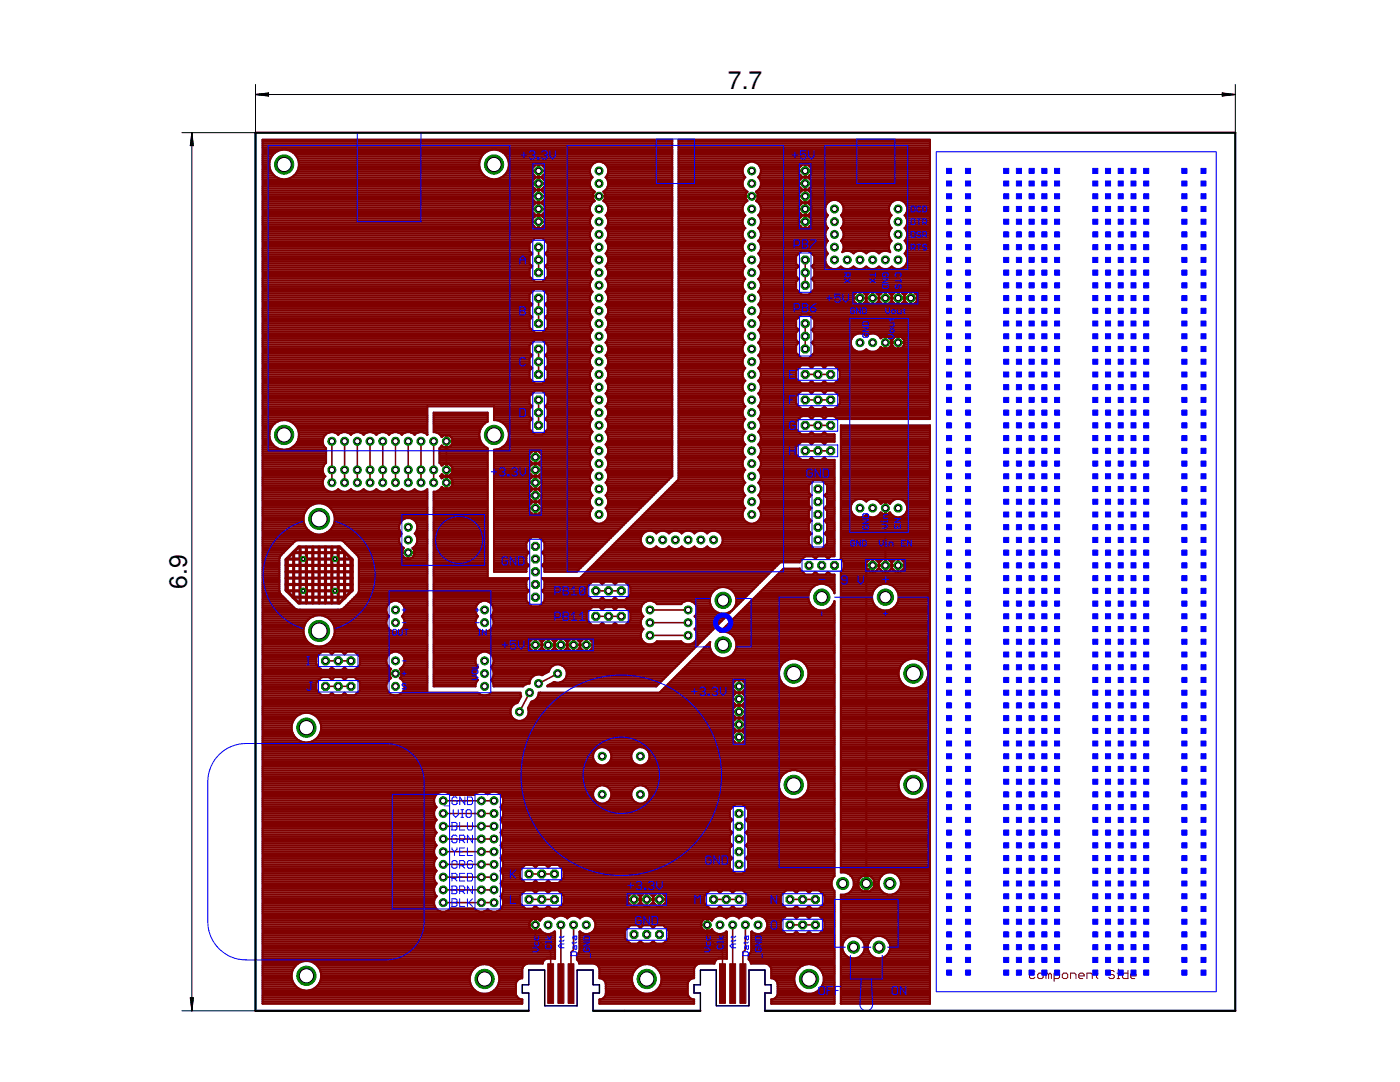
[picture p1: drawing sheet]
<svg xmlns="http://www.w3.org/2000/svg" width="279mm" height="216mm" viewBox="0 0 279 216" stroke-linecap="round" stroke-linejoin="round" font-family="sans-serif">
<defs><g id="words">
<g font-size="4.9">
<text x="145.3" y="17.9">7.7</text>
<text x="37.3" y="117.6" transform="rotate(-90 37.3 117.6)">6.9</text>
</g>
</g></defs>
<g fill="none" stroke="#800000" stroke-width=".2">
<path d="M206.5 193.9l-.2-.2h-.6l-.2 .2v1.1l.2 .3h.6l.2-.3M207.1 194.5l.3-.3h.5l.3 .3v.5l-.3 .3h-.5l-.3-.3zM209.3 194.5l-.3-.3h-.3v1.1M209.3 194.5v.8M209.3 194.5l.2-.3 .3 .3v.8M210.4 195.3h.8l.3-.3v-.5l-.3-.3h-.8v1.6M212 194.5l.3-.3h.5l.3 .3v.5l-.3 .3h-.5l-.3-.3zM213.7 195.3v-1.1h.8l.2 .3v.8M215.3 194.7h1.1v-.2l-.3-.3h-.5l-.3 .3v.5l.3 .3h.5M216.9 195.3v-1.1h.8l.3 .3v.8M218.6 194.2h.5M218.8 193.9v1.1l.3 .3"/>
<path d="M222.4 193.9l-.3-.2h-.5l-.3 .2v.3l.3 .3h.5l.3 .2v.3l-.3 .3h-.5l-.3-.3M222.9 195.3h.6M222.9 194.2h.3v1.1M223.2 193.4v.3M225.1 193.7v1.6h-.8l-.3-.3v-.5l.3-.3h.8M225.7 194.7h1v-.2l-.2-.3h-.6l-.2 .3v.5l.2 .3h.6"/>
</g>
<g fill="none" stroke="#800000" stroke-width=".32">
<path d="M107.5 49.3v5.1M107.5 59.5v5.1M160.7 51.9v5M107.5 69.6v5.1M107.5 79.8v5.1M160.7 64.6v5M160.7 74.7h5.1M160.7 79.8h5.1M66.2 88.1v8.2M68.8 88.1v8.2M71.3 88.1v8.2M73.9 88.1v8.2"/>
<path d="M76.4 88.1v8.2M78.9 88.1v8.2M81.5 88.1v8.2M84 88.1v8.2M86.6 88.1v8.2M89.1 88.1v8.2M160.7 84.9h5.1M160.7 90h5.1M118.9 117.9h5.1M65 131.9h5M65 136.9h5M105.7 138.2l-2 3.8"/>
<path d="M111.3 134.4l-3.8 2M118.9 123h5.1M129.7 121.7h7.6M129.7 124.2h7.6M129.7 126.8h7.6M88.5 159.8h10.1M88.5 162.3h10.1M88.5 164.9h10.1M88.5 167.4h10.1M88.5 169.9h10.1M88.5 172.5h10.1M88.5 175h10.1"/>
<path d="M88.5 177.6h10.1M105.6 179.5h5.1M105.6 174.4h5.1M142.4 179.5h5.1M157.6 179.5h5.1M88.5 180.1h10.1M106.8 184.6v2.4l3.1 3v2.8M111.9 184.6v8.2M114.5 184.6v4.9l-.5 .5v2.8M141.1 184.6v2.4l3.1 3v2.8M146.2 184.6v8.2M148.8 184.6v4.9l-.5 .5v2.8"/>
<path d="M157.6 184.6h5.1"/>
</g>
<g fill="#800000" stroke="#800000" stroke-width=".2">
<path d="M113.4 192.3h1.2v7.9h-1.2z"/>
<path d="M111.3 192.3h1.2v7.9h-1.2z"/>
<path d="M109.3 192.3h1.2v7.9h-1.2z"/>
<path d="M147.7 192.3h1.1v7.9h-1.1z"/>
<path d="M145.6 192.3h1.2v7.9h-1.2z"/>
<path d="M143.6 192.3h1.2v7.9h-1.2z"/>
</g>
<g fill="none" stroke="#800000" stroke-width=".63">
<path d="M57.1 111.7l2.5-2.6h8.2l2.5 2.6v6.1l-2.5 2.5h-8.2l-2.5-2.5zM57.1 116.6h13.2M57.1 115.4h13.2M57.1 114.1h13.2M57.1 112.8h13.2M57.2 117.9h13M57.2 111.5h13M57.3 111.4v6.6M58.5 119.2h10.4M58.5 110.3h10.4M58.6 110.2v9.1M59.9 109.1v11.2"/>
<path d="M61.2 109.1v11.2M62.4 109.1v11.2M63.7 109.1v11.2M65 109.1v11.2M66.2 109.1v11.2M67.5 109.1v11.2M68.8 110.2v9.1M70 111.4v6.6"/>
</g>
<g fill="none" stroke="#800000" stroke-width=".42">
<path d="M52.4 35.4h2.9M52.4 35.8h54.2M52.4 39.1h67.1v.1h-1.2l.2 .6 .2 .3-.7 .6M52.4 39.9h54M52.4 39.5h53.8M52.4 38.8h53.8M52.4 38.4h54.1M52.4 38h54.5M52.4 37.6h54.3M52.4 37.3h53.9M52.4 36.9h53.8M52.4 36.5h53.8"/>
<path d="M52.4 36.1h53.8M52.4 35h2.3M52.4 34.6h2M52.4 34.3h1.7M52.4 33.9h1.5M52.4 33.5h1.4M52.4 33.1h1.4M52.4 32.8h1.4M52.4 32.4h1.4M52.4 32h1.5M52.4 31.6h1.6M52.4 31.3h1.8"/>
<path d="M52.4 30.9h2.1M52.4 30.5h2.4M52.4 30.1h3.1M52.4 29.8h81.8M52.4 29.4h81.8M52.4 29h81.8M52.4 28.6h81.8M52.4 28.3h81.8M54.4 34.6a2.97 2.97 0 0 1 .3-4 2.97 2.97 0 0 1 4 0 2.97 2.97 0 0 1 .4 4M54.4 34.6l.5 .6 1.4 .6M58 30.1h39.3M58.1 35.4h39.1"/>
<path d="M58.6 30.5h38.1M58.7 35h37.9M58.9 30.9h37.5M59.1 34.6l-1.3 1-.7 .2M59.1 34.6h37.2M59.2 31.3h36.9M59.3 34.3h36.7M59.4 31.6h36.5M59.5 33.9h36.3M59.5 32h36.3M59.6 33.5h36.1M59.6 33.1h36.1"/>
<path d="M59.6 32.8h36.1M59.6 32.4h36.1M96.2 34.6a2.97 2.97 0 0 1 1-4.4 2.97 2.97 0 0 1 4.2 1.7 2.97 2.97 0 0 1-2.4 3.9M96.2 34.6l.6 .6 1.4 .6M99.9 30.1h34.3M100.1 35.4h18.1M100.5 30.5h33.7M100.6 35h6M100.8 30.9h33.4M100.9 34.6h5.4M101.1 31.3h33.1M101.2 34.3h5"/>
<path d="M101.3 31.6h32.9M101.4 33.9h4.8M101.4 32h32.8M101.5 33.5h4.8M101.5 32.4h17.4M101.6 33.1h5.1M101.6 32.8h16.7M106.2 36.1v.5h2.6v-.5M107 35.4l-.8 .7M107.4 35.3h-.4l-.8-.7v-.4h2.6v.4l-.8 .7h-.5M107.4 37.9h-.4l-.8-.8v-.4h2.6v.4l-.8 .8h-.5M107.4 37.9h-.4l-.8 .8v.4"/>
<path d="M107.4 35.8h.1M107.4 39.9h.1M107.4 39.5h.1M107.4 38.8h.1M107.4 38.4h.1M107.4 38h.1M107.4 37.6h.1M107.4 37.3h.1M107.4 36.9h.1M107.4 36.5h.1M107.4 36.1h.1M107.4 35h.1"/>
<path d="M107.4 34.6h.1M107.4 34.3h.1M107.4 33.9h.1M107.4 33.5h.1M107.4 33.1h.1M107.5 37.9h.5l.8 .8v.4M108 35.4l.8 .7M108.1 38h10.3M108.3 37.6h9.7M108.3 33.1h9.7M108.4 35h9.6M108.4 35.8h9.5"/>
<path d="M108.5 38.4h10.1M108.6 39.9h9.9M108.6 37.3h9.3M108.7 33.5h9.1M108.7 34.6h9.1M108.8 39.5h9.5M108.8 38.8h9.6M108.8 36.9h8.9M108.8 36.5h8.9M108.8 36.1h9M108.8 34.3h8.9M108.8 33.9h8.9"/>
<path d="M118.3 35.4a1.83 1.83 0 0 1 0-2.6 1.83 1.83 0 0 1 2.6 0 1.83 1.83 0 0 1 0 2.6 1.77 1.77 0 0 1-.5 2.8l.1 .2M118.3 35.4a1.76 1.76 0 0 0 .4 2.8l-.1 .2M118.6 38.4l-.3 .7M120.2 32.4h14M120.5 38.4l.3 .7M120.5 38.4h13.7M120.6 39.9h13.6M120.7 38.8h13.5M120.7 38h13.5M120.8 39.5h13.4M120.8 32.8h13.4M120.9 35.4h13.3"/>
<path d="M121.1 37.6h13.1M121.1 35h13.1M121.1 33.1h13.1M121.2 35.8h13M121.3 37.3h12.9M121.3 34.6h12.9M121.3 33.5h12.9M121.3 36.1h12.9M121.4 36.9h12.8M121.4 36.5h12.8M121.4 34.3h12.8M121.4 33.9h12.8"/>
<path d="M134.2 39.1h-14.6v.1h1.2l-.4 .9 .7 .6 .3 .6M135.4 35.4h13.3M135.4 35.8h13M135.4 39.1h14.6l-1.2 .1 .1 .6 .3 .3-.7 .6-.3 .6M135.4 39.9h13.6M135.4 39.5h13.4M135.4 38.8h13.4M135.4 38.4h13.6M135.4 38h13.4M135.4 37.6h13.1M135.4 37.3h12.9M135.4 36.9h12.8"/>
<path d="M135.4 36.5h12.8M135.4 36.1h12.9M135.4 35h13M135.4 34.6h12.9M135.4 34.3h12.8M135.4 33.9h12.8M135.4 33.5h12.9M135.4 33.1h13.1M135.4 32.8h13.4M135.4 32.4h14M135.4 32h50.2M135.4 31.6h50.2"/>
<path d="M135.4 31.3h50.2M135.4 30.9h50.2M135.4 30.5h50.2M135.4 30.1h50.2M135.4 29.8h50.2M135.4 29.4h50.2M135.4 29h50.2M135.4 28.6h50.2M135.4 28.3h50.2M148.8 39.1l.1-.6 .3-.3a1.76 1.76 0 0 1-.5-2.8 1.83 1.83 0 0 1 0-2.6 1.83 1.83 0 0 1 2.6 0 1.83 1.83 0 0 1 0 2.6 1.76 1.76 0 0 1-.4 2.8l.2 .3 .2 .6M150.7 32.4h34.9M151 38.4h8.7"/>
<path d="M151.1 39.9h8.5M151.2 38.8h8.2M151.2 38h8.9M151.2 39.5h8.2M151.3 32.8h34.3M151.4 35.4h34.2M151.6 37.6h8.3M151.6 33.1h8.3M151.6 35h8.2M151.6 35.8h8.2M151.7 37.3h7.9M151.8 34.6h7.7"/>
<path d="M151.8 33.5h7.7M151.8 36.1h7.6M151.8 36.9h7.6M151.8 36.5h7.6M151.8 34.3h7.6M151.8 33.9h7.6M159.4 36.1v.5h2.5v-.5M160.2 35.4l-.8 .7M160.6 37.9h-.4l-.8-.8v-.4h2.5v.4l-.7 .8h-.4M160.6 35.8h.2M160.6 35.3h-.4l-.8-.7v-.4h2.5v.4l-.7 .7h-.4M160.6 37.9h-.4l-.8 .8v.4"/>
<path d="M160.6 39.9h.2M160.6 39.5h.2M160.6 38.8h.2M160.6 38.4h.2M160.6 38h.2M160.6 37.6h.2M160.6 37.3h.2M160.6 36.9h.2M160.6 36.5h.2M160.6 36.1h.2M160.6 35h.2M160.6 34.6h.2"/>
<path d="M160.6 34.3h.2M160.6 33.9h.2M160.6 33.5h.2M160.6 33.1h.2M160.8 37.9h.4l.7 .8v.4M161.2 35.4l.7 .7M161.3 38h24.3M161.5 37.6h24.1M161.5 33.1h24.1M161.5 35h24.1M161.6 35.8h24M161.7 38.4h23.9"/>
<path d="M161.8 39.9h23.8M161.8 37.3h23.8M161.9 33.5h23.7M161.9 34.6h23.7M161.9 39.5h23.7M161.9 38.8h23.7M161.9 36.9h23.7M161.9 36.5h23.7M161.9 36.1h23.7M161.9 34.3h23.7M161.9 33.9h23.7M185.6 39.1h-35.5v.1h1.2l-.2 .6-.2 .3 .7 .6 .2 .6"/>
<path d="M52.4 41.8h65.3M52.4 45.5h65.8M52.4 59.7h53.3M52.4 59.4h53.3M52.4 59h53.3M52.4 58.6h53.4M52.4 58.2h53.8M52.4 57.9h54.2M52.4 57.5h65.4M52.4 57.1h65.3M52.4 56.7h65.3M52.4 56.4h65.4"/>
<path d="M52.4 56h54.1M52.4 55.6h53.7M52.4 55.2h53.3M52.4 54.9h53.3M52.4 54.5h53.3M52.4 54.1h53.3M52.4 53.7h53.3M52.4 53.4h53.6M52.4 53h53.6M52.4 52.6h53.3M52.4 52.2h53.3M52.4 51.9h53.3"/>
<path d="M52.4 51.5h53.3M52.4 51.1h53.3M52.4 50.7h53.6M52.4 50.4h53.6M52.4 50h53.3M52.4 49.6h53.3M52.4 49.3h53.3M52.4 48.9h53.3M52.4 48.5h53.3M52.4 48.1h53.7M52.4 47.8h54.1M52.4 47.4h65.4"/>
<path d="M52.4 47h65.3M52.4 46.6h65.3M52.4 46.2h65.4M52.4 45.9h65.6M52.4 45.1h54.2M52.4 44.7h53.8M52.4 44.4h53.8M52.4 44h53.8M52.4 43.6h53.9M52.4 43.2h54.3M52.4 42.9h54.5M52.4 42.5h54.1"/>
<path d="M52.4 42.1h53.8M52.4 41.4h53.8M52.4 41h54M52.4 40.6h54.4M52.4 40.3h54.4M105.7 51.1l.5-.5-.5-.5v-1.5l1-1.1h1.5l1.1 1.1v1.5l-.5 .5 .5 .5M105.7 52.6l.5 .5-.5 .6v1.5l1 1h1.5l1.1-1v-1.5l-.5-.6 .5-.5M105.7 51.1v1.5M106.2 41.8v.4l.8 .8h.4M106.2 44.8v-.5h2.6v.5M106.2 44.8l.8 .7M106.7 57.7h1.5l1.1 1v1.5l-.5 .5 .5 .6v1.5l-.5 .5 .5 .5v1.5l-1.1 1.1h-1.5l-1-1.1v-1.5l.5-.5-.5-.5v-1.5l.5-.6-.5-.5v-1.5z"/>
<path d="M107.4 45.5v-12.7h-.4l-.8 .8v.4h2.6v-.4l-.8-.8h-.5v12.7M107.4 40.4h-.4l-.8-.7v-.5h2.6v.5l-.8 .7h-.5M107.4 40.4h-.4l-.8 .8v.4h2.6v-.4l-.8-.8h-.5M107.4 43h-.4l-.8 .7v.5h2.6v-.5l-.8-.7h-.5M107.4 45.1h.1M107.4 44.7h.1M107.4 44.4h.1M107.4 44h.1M107.4 43.6h.1M107.4 43.2h.1M107.4 42.9h.1M107.4 42.5h.1"/>
<path d="M107.4 42.1h.1M107.4 41.4h.1M107.4 41h.1M107.4 40.6h.1M107.4 40.3h.1M108.1 42.9h10.1M108.2 40.3h10.2M108.2 40.6h9.9M108.3 43.2h9.7M108.4 45.1h9.6M108.4 57.9h9.6M108.5 56h9.5"/>
<path d="M108.5 47.8h9.5M108.5 42.5h9.4M108.6 41h9.3M108.6 43.6h9.3M108.8 41.8v.4l-.8 .8h-.5M108.8 44.8l-.8 .7M108.8 44.7h9M108.8 44.4h8.9M108.8 44h8.9M108.8 42.1h9M108.8 41.4h8.9M108.8 58.2h9.4"/>
<path d="M108.9 55.6h9.3M108.9 48.1h9.3M108.9 53h9.2M108.9 50.7h9.2M109 50.4h9M109 53.4h9M109.2 58.6h8.8M109.2 55.2h8.7M109.2 48.5h8.7M109.3 51.1v1.5M109.3 59.7h8.4M109.3 59.4h8.4"/>
<path d="M109.3 59h8.5M109.3 54.9h8.5M109.3 54.5h8.4M109.3 54.1h8.4M109.3 53.7h8.6M109.3 52.6h8.6M109.3 52.2h8.5M109.3 51.9h8.4M109.3 51.5h8.5M109.3 51.1h8.6M109.3 50h8.6M109.3 49.6h8.4"/>
<path d="M109.3 49.3h8.4M109.3 48.9h8.5M117.7 41.3v.8l.6 .9a1.7 1.7 0 0 0 0 2.5M117.7 51.5v.7M117.7 52.2l.6 .9-.3 .3M118 40.7l-.3 .6M118 53.4a1.71 1.71 0 0 0 .3 2.3 1.7 1.7 0 0 0 0 2.5M118.3 45.5a1.7 1.7 0 0 0 0 2.5 1.7 1.7 0 0 0 0 2.6l-.6 .9M118.3 58.2a1.7 1.7 0 0 0 0 2.5l-.6 1v.7M120.7 40.3h13.5M120.9 45.5a1.75 1.75 0 0 1 0 2.5 1.75 1.75 0 0 1 0 2.6l.5 .9M120.9 45.5h13.3"/>
<path d="M120.9 58.2h13.3M120.9 55.6h13.3M120.9 48.1h13.3M120.9 42.9h13.3M121 53h13.2M121 50.7h13.2M121.1 40.6h13.1M121.1 53.4h13.1M121.1 50.4h13.1M121.1 53.4a1.77 1.77 0 0 1-.2 2.3 1.75 1.75 0 0 1 0 2.5 1.75 1.75 0 0 1 0 2.5l.5 1v.7M121.1 56h13.1M121.1 47.8h13.1"/>
<path d="M121.1 43.2h13.1M121.1 57.9h13.1M121.1 45.9h13.1M121.2 58.6h13M121.2 45.1h13M121.2 55.2h13M121.2 48.5h13M121.2 52.6h13M121.2 51.1h13M121.2 42.5h13M121.2 41h13M121.2 53.7h13"/>
<path d="M121.2 50h13M121.3 43.6h12.9M121.3 57.5h12.9M121.3 56.4h12.9M121.3 47.4h12.9M121.3 59h12.9M121.3 46.2h12.9M121.3 44.7h12.9M121.3 54.9h12.9M121.3 48.9h12.9M121.3 42.1h12.9M121.4 41.8h12.8"/>
<path d="M121.4 41.3v.8l-.5 .9a1.75 1.75 0 0 1 0 2.5M121.4 51.5v.7M121.4 52.2l-.5 .9 .2 .3M121.4 59.7h12.8M121.4 59.4h12.8M121.4 57.1h12.8M121.4 56.7h12.8M121.4 54.5h12.8M121.4 54.1h12.8M121.4 52.2h12.8M121.4 51.9h12.8M121.4 51.5h12.8"/>
<path d="M121.4 49.6h12.8M121.4 49.3h12.8M121.4 47h12.8M121.4 46.6h12.8M121.4 44.4h12.8M121.4 44h12.8M121.4 41.4h12.8M135.4 41.8h12.8M135.4 45.5h13.3M135.4 59.7h12.8M135.4 59.4h12.8M135.4 59h12.9"/>
<path d="M135.4 58.6h13M135.4 58.2h13.3M135.4 57.9h13M135.4 57.5h12.9M135.4 57.1h12.8M135.4 56.7h12.8M135.4 56.4h12.9M135.4 56h13.1M135.4 55.6h13.3M135.4 55.2h13M135.4 54.9h12.9M135.4 54.5h12.8"/>
<path d="M135.4 54.1h12.8M135.4 53.7h12.9M135.4 53.4h13.1M135.4 53h13.2M135.4 52.6h13M135.4 52.2h12.8M135.4 51.9h12.8M135.4 51.5h12.8M135.4 51.1h13M135.4 50.7h13.2M135.4 50.4h13.1M135.4 50h12.9"/>
<path d="M135.4 49.6h12.8M135.4 49.3h12.8M135.4 48.9h12.9M135.4 48.5h13M135.4 48.1h13.3M135.4 47.8h13.1M135.4 47.4h12.9M135.4 47h12.8M135.4 46.6h12.8M135.4 46.2h12.9M135.4 45.9h13M135.4 45.1h13"/>
<path d="M135.4 44.7h12.9M135.4 44.4h12.8M135.4 44h12.8M135.4 43.6h12.9M135.4 43.2h13.1M135.4 42.9h13.2M135.4 42.5h13M135.4 42.1h12.8M135.4 41.4h12.8M135.4 41h13M135.4 40.6h13.1M135.4 40.3h13.5"/>
<path d="M148.2 52.2l.3 .7 .2 .2-.2 .3M148.2 41.3v.8l.5 .9a1.7 1.7 0 0 0 0 2.5M148.2 51.5v.7M148.5 53.4a1.74 1.74 0 0 0 .2 2.3 1.7 1.7 0 0 0 0 2.5M148.7 45.5a1.7 1.7 0 0 0 0 2.5 1.7 1.7 0 0 0 0 2.6l-.5 .9M148.7 58.2a1.7 1.7 0 0 0 0 2.5l-.5 1v.7M151.2 40.3h8.8M151.3 45.5a1.7 1.7 0 0 1 0 2.5 1.7 1.7 0 0 1 0 2.6 1.7 1.7 0 0 1 0 2.5l.3 .3M151.3 58.2a1.7 1.7 0 0 1 0 2.5l.5 1v.7M151.3 45.5h13.9M151.3 58.2h8.1M151.4 55.6h7.9"/>
<path d="M151.4 48.1h13.8M151.4 42.9h8.7M151.5 53h7.8M151.5 50.7h7.7M151.5 40.6h8.5M151.6 53.4h7.6M151.6 50.4h8M151.6 43.2h8.3M151.6 53.4a1.74 1.74 0 0 1-.3 2.3 1.7 1.7 0 0 1 0 2.5M151.6 56h7.5M151.6 47.8h13.4M151.6 57.9h7.4"/>
<path d="M151.6 45.9h13.4M151.6 58.6h8.2M151.6 55.2h7.4M151.6 45.1h8.2M151.7 48.5h13.2M151.7 42.5h8M151.7 52.6h7.2M151.7 51.1h7.2M151.7 41h7.9M151.7 53.7h7.2M151.7 50h13.1M151.7 56.4h7.2"/>
<path d="M151.7 47.4h13.1M151.7 43.6h7.8M151.8 57.5h7.1M151.8 46.2h13M151.8 59h18.5M151.8 44.7h7.6M151.8 54.9h7.1M151.8 48.9h13M151.8 52.2h7.1M151.8 51.5h7.1M151.8 42.1h7.6M151.8 41.8h12.9"/>
<path d="M151.8 59.7h18.5M151.8 59.4h18.5M151.8 57.1h7.1M151.8 56.7h7.1M151.8 54.5h7.1M151.8 54.1h7.1M151.8 51.9h7.1M151.8 49.6h12.9M151.8 49.3h12.9M151.8 47h12.9M151.8 46.6h12.9M151.8 44.4h7.6"/>
<path d="M151.8 44h7.6M151.8 41.4h7.6M151.8 41.3v.8l-.5 .9a1.7 1.7 0 0 1 0 2.5M158.9 51.1v1.5M158.9 52.6l.5 .5-.5 .6v1.5l.5 .5-.5 .5v1.5l1 1.1h1.5l1.1-1.1v-1.5l-.5-.5 .5-.5v-1.5l-.5-.6 .5-.5M158.9 51.1l1-1h1.5l1.1 1M159.4 41.8v.4l.8 .8h.4M159.4 44.8v-.5h2.5v.5M159.4 44.8l.8 .7M160.6 40.4h-.4l-.8 .8v.4h2.5v-.4l-.7-.8h-.4M160.6 40.4h-.4l-.8-.7v-.5h2.5v.5l-.7 .7h-.4M160.6 45.5v-12.7h-.4l-.8 .8v.4h2.5v-.4l-.7-.8h-.4v12.7"/>
<path d="M160.6 43h-.4l-.8 .7v.5h2.5v-.5l-.7-.7h-.4M160.6 45.1h.2M160.6 44.7h.2M160.6 44.4h.2M160.6 44h.2M160.6 43.6h.2M160.6 43.2h.2M160.6 42.9h.2M160.6 42.5h.2M160.6 42.1h.2M160.6 41.4h.2M160.6 41h.2"/>
<path d="M160.6 40.6h.2M160.6 40.3h.2M161.3 42.9h3.8M161.4 40.3h4M161.4 40.6h3.6M161.5 43.2h3.5M161.6 58.6h9.1M161.6 45.1h3.3M161.7 42.5h3.2M161.8 50.4h3.2M161.8 41h3.1M161.9 43.6h2.9"/>
<path d="M161.9 41.8v.4l-.7 .8h-.4M161.9 44.7h2.9M161.9 44.4h2.8M161.9 44h2.8M161.9 42.1h2.8M161.9 41.4h2.8M161.9 44.8l-.7 .7M162 58.2h23.6M162.1 55.6h23.5M162.1 53h3M162.1 50.7h3M162.2 53.4h3.3"/>
<path d="M162.3 56h23.3M162.3 57.9h23.3M162.4 55.2h23.2M162.5 57.5h23.1M162.5 57.1h23.1M162.5 56.7h23.1M162.5 56.4h23.1M162.5 54.9h23.1M162.5 54.5h23.1M162.5 54.1h23.1M162.5 53.7h23.1M162.5 52.6h2.4"/>
<path d="M162.5 52.2h2.2M162.5 51.9h2.2M162.5 51.5h2.2M162.5 51.1h2.4M162.5 51.1v1.5M164.7 41.3v.8l.5 .9a1.75 1.75 0 0 0 0 2.5M164.7 51.5v.7M164.7 52.2a1.83 1.83 0 0 0 3.1 1 1.75 1.75 0 0 0 2.5 0 1.75 1.75 0 0 0 2.6 0 1.75 1.75 0 0 0 2.5 0 1.75 1.75 0 0 0 2.6 0 1.81 1.81 0 0 0 3-1M165.2 45.5a1.75 1.75 0 0 0 0 2.5 1.75 1.75 0 0 0 0 2.6l-.5 .9M167.6 53.4h.4M167.7 40.3h10.4M167.8 45.5a1.7 1.7 0 0 1 0 2.5 1.71 1.71 0 0 1 .3 2.3 1.78 1.78 0 0 1 2.2 .3 1.75 1.75 0 0 1 2.6 0 1.75 1.75 0 0 1 2.5 0 1.76 1.76 0 0 1 2.3-.3 1.78 1.78 0 0 1 .2-2.3 1.75 1.75 0 0 1 0-2.5"/>
<path d="M167.9 45.5h10M167.9 48.1h10M167.9 42.9h9.9M168 40.6h9.7M168.1 40.7a1.85 1.85 0 0 0-1.9-.8 1.85 1.85 0 0 0-1.5 1.4M168.1 40.7l.3 .6M168.1 43.2h9.6M168.1 47.8h9.6M168.1 45.9h9.6M168.1 45.1h9.5M168.1 48.5h9.5M168.2 42.5h9.4"/>
<path d="M168.2 41h9.4M168.2 50h9.3M168.2 43.6h9.3M168.3 47.4h9.2M168.3 46.2h9.2M168.3 44.7h9.2M168.3 48.9h9.2M168.3 42.1h9.1M168.4 41.8h9M168.4 49.6h9M168.4 49.3h9M168.4 47h9"/>
<path d="M168.4 46.6h9M168.4 44.4h9M168.4 44h9M168.4 41.4h9M168.4 41.3v.8l-.6 .9a1.7 1.7 0 0 1 0 2.5M170.1 53.4h.4M170.1 50.4h.4M170.3 59v.4h12.7v-.4M171.1 58.2l-.8 .8M171.6 59.7h.1M171.6 59.4h.1M171.6 59h.1"/>
<path d="M171.6 58.6h.1M171.6 58.2v2.5h-.5l-.8-.7v-.5h12.7v.5l-.7 .7h-.5v-2.5M171.7 58.2v2.5h.4l.8-.7M172.1 58.2l.8 .8M172.5 58.6h.7M172.7 53.4h.4M172.7 50.4h.4M172.9 59.7h.1M172.9 59.4h.1M172.9 59h.1M172.9 59v.4M172.9 59.5v.5"/>
<path d="M173.6 58.2l-.7 .8M174.1 59.7h.1M174.1 59.4h.1M174.1 59h.1M174.1 58.6h.1M174.1 58.2v2.5h-.5l-.7-.7M174.2 58.2v2.5h.5l.7-.7M174.7 58.2l.7 .8M175 58.6h.8M175.2 53.4h.4M175.2 50.4h.4M175.4 59.7h.1"/>
<path d="M175.4 59.4h.1M175.4 59h.1M175.4 59v.4M175.4 59.5v.5M176.2 58.2l-.8 .8M176.6 59.7h.2M176.6 59.4h.2M176.6 59h.2M176.6 58.6h.2M176.6 58.2v2.5h-.4l-.8-.7M176.8 58.2v2.5h.4l.7-.7M177.2 58.2l.7 .8"/>
<path d="M177.4 41.3v.8l.5 .9a1.75 1.75 0 0 0 0 2.5M177.6 58.6h.7M177.7 40.7a1.85 1.85 0 0 1 1.9-.8 1.85 1.85 0 0 1 1.4 1.4M177.7 40.7l-.3 .6M177.8 53.4h.4M177.9 59.7h.1M177.9 59.4h.1M177.9 59h.1M177.9 59v.4M177.9 59.5v.5M178.7 58.2l-.7 .8M179.2 59.7h.1"/>
<path d="M179.2 59.4h.1M179.2 59h.1M179.2 58.6h.1M179.2 58.2v2.5h-.5l-.7-.7M179.3 58.2v2.5h.4l.8-.7M179.7 58.2l.8 .8M180.1 58.6h.8M180.3 53.4h5.3M180.3 40.3h5.3M180.5 59.7h.1M180.5 59.4h.1M180.5 59h.1"/>
<path d="M180.5 59v.4M180.5 59.5v.5M180.6 45.5h5M180.6 48.1h5M180.6 42.9h5M180.7 53h4.9M180.7 50.7h4.9M180.7 40.6h4.9M180.8 50.4h4.8M180.8 43.2h4.8M180.8 47.8h4.8M180.8 45.9h4.8"/>
<path d="M180.8 45.1h4.8M180.8 48.5h4.8M180.9 42.5h4.7M180.9 52.6h4.7M180.9 51.1h4.7M180.9 50h4.7M180.9 41h4.7M180.9 43.6h4.7M181 47.4h4.6M181 46.2h4.6M181 44.7h4.6M181 48.9h4.6"/>
<path d="M181 42.1h4.6M181 41.8h4.6M181 52.2h4.6M181 51.9h4.6M181 51.5h4.6M181 49.6h4.6M181 49.3h4.6M181 47h4.6M181 46.6h4.6M181 44.4h4.6M181 44h4.6M181 41.4h4.6"/>
<path d="M181 41.3v.8l-.5 .9a1.75 1.75 0 0 1 0 2.5 1.75 1.75 0 0 1 0 2.5 1.75 1.75 0 0 1 0 2.6l.5 .9M181 51.5v.7M181.3 58.2l-.8 .8M181.7 59.7h.1M181.7 59.4h.1M181.7 59h.1M181.7 58.6h.1M181.7 58.2v2.5h-.4l-.8-.7M182.3 58.2l.7 .8M182.7 58.6h2.9M183 59.7h2.6M183 59.4h2.6"/>
<path d="M183 59h2.6M52.4 80h53.3M52.4 79.6h53.3M52.4 79.2h53.3M52.4 78.8h53.5M52.4 78.5h53.9M52.4 78.1h54.2M52.4 77.7h65.4M52.4 77.3h65.3M52.4 77h65.3M52.4 76.6h65.5M52.4 76.2h54"/>
<path d="M52.4 75.8h53.6M52.4 75.5h53.3M52.4 75.1h53.3M52.4 74.7h53.3M52.4 74.3h53.3M52.4 74h53.3M52.4 73.6h53.6M52.4 73.2h53.6M52.4 72.8h53.3M52.4 72.5h53.3M52.4 72.1h53.3M52.4 71.7h53.3"/>
<path d="M52.4 71.4h53.4M52.4 71h53.7M52.4 70.6h53.5M52.4 70.2h53.3M52.4 69.8h53.3M52.4 69.5h53.3M52.4 69.1h53.3M52.4 68.7h53.4M52.4 68.3h53.8M52.4 68h54.2M52.4 67.6h65.4M52.4 67.2h65.3"/>
<path d="M52.4 66.8h65.3M52.4 66.5h65.5M52.4 66.1h54.1M52.4 65.7h53.7M52.4 65.4h53.3M52.4 65h53.3M52.4 64.6h53.3M52.4 64.2h53.3M52.4 63.9h53.3M52.4 63.5h53.6M52.4 63.1h53.6M52.4 62.7h53.3"/>
<path d="M52.4 62.4h53.3M52.4 62h53.3M52.4 61.6h53.3M52.4 61.2h53.3M52.4 60.9h53.7M52.4 60.5h53.5M52.4 60.1h53.3M105.7 74l.5-.6-.5-.5v-1.5l.5-.5-.5-.5v-1.5l1-1.1h1.5l1.1 1.1v1.5l-.5 .5 .5 .5v1.5l-.5 .5 .5 .6M105.7 74v1.5l1 1h1.5l1.1-1v-1.5M108.4 78.1h9.5M108.4 68h9.5M108.5 66.1h9.5"/>
<path d="M108.6 76.2h9.4M108.7 78.5h9.5M108.8 68.3h9.4M108.9 71h9.3M108.9 65.7h9.3M108.9 60.9h9.3M108.9 73.6h9.2M108.9 75.8h9.2M109 63.5h9.1M109 63.1h9.1M109 73.2h9M109.1 60.5h8.9"/>
<path d="M109.1 78.8h8.9M109.1 70.6h8.9M109.1 68.7h8.9M109.2 71.4h8.7M109.3 65.4h8.6M109.3 61.2h8.6M109.3 80h8.4M109.3 79.6h8.4M109.3 79.2h8.5M109.3 75.5h8.6M109.3 75.1h8.5M109.3 74.7h8.4"/>
<path d="M109.3 74.3h8.5M109.3 74h8.6M109.3 72.8h8.6M109.3 72.5h8.4M109.3 72.1h8.4M109.3 71.7h8.5M109.3 70.2h8.5M109.3 69.8h8.4M109.3 69.5h8.4M109.3 69.1h8.5M109.3 65h8.5M109.3 64.6h8.4"/>
<path d="M109.3 64.2h8.4M109.3 63.9h8.6M109.3 62.7h8.6M109.3 62.4h8.4M109.3 62h8.4M109.3 61.6h8.5M109.3 60.1h8.6M117.7 64.2v.7l.6 .9a1.7 1.7 0 0 0 0 2.6M117.7 74.4v.7M117.7 62.4l.6 .9-.6 .9M117.7 75.1l.6 .9-.3 .2M118 76.2a1.71 1.71 0 0 0 .3 2.3 1.7 1.7 0 0 0 0 2.6"/>
<path d="M118 73.2l.3 .2-.6 1M118.3 68.4a1.7 1.7 0 0 0 0 2.5 1.73 1.73 0 0 0-.3 2.3M120.9 68.3h13.3M120.9 71h13.3M120.9 78.5h13.3M120.9 60.9h13.3M121 65.7h13.2M121 73.6h13.2M121 75.8h13.2M121 63.5h13.2M121 63.1h13.2M121.1 76.2h13.1"/>
<path d="M121.1 76.2a1.77 1.77 0 0 1-.2 2.3 1.75 1.75 0 0 1 0 2.6M121.1 73.2l-.2 .2 .5 1M121.1 73.2h13.1M121.1 78.8h13.1M121.1 70.6h13.1M121.1 66.1h13.1M121.1 60.5h13.1M121.1 68.7h13.1M121.2 68h13M121.2 78.1h13M121.2 71.4h13M121.2 74h13"/>
<path d="M121.2 65.4h13M121.2 61.2h13M121.2 75.5h13M121.2 63.9h13M121.2 62.7h13M121.2 76.6h13M121.2 72.8h13M121.3 66.5h12.9M121.3 60.1h12.9M121.3 79.2h12.9M121.3 70.2h12.9M121.3 69.1h12.9"/>
<path d="M121.3 67.6h12.9M121.3 77.7h12.9M121.3 71.7h12.9M121.3 65h12.9M121.3 61.6h12.9M121.4 64.2v.7l-.5 .9a1.75 1.75 0 0 1 0 2.6 1.75 1.75 0 0 1 0 2.5 1.79 1.79 0 0 1 .2 2.3M121.4 74.4v.7M121.4 75.1l-.5 .9 .2 .2M121.4 62.4l-.5 .9 .5 .9M121.4 80h12.8M121.4 79.6h12.8M121.4 77.3h12.8"/>
<path d="M121.4 77h12.8M121.4 75.1h12.8M121.4 74.7h12.8M121.4 74.3h12.8M121.4 72.5h12.8M121.4 72.1h12.8M121.4 69.8h12.8M121.4 69.5h12.8M121.4 67.2h12.8M121.4 66.8h12.8M121.4 64.6h12.8M121.4 64.2h12.8"/>
<path d="M121.4 62.4h12.8M121.4 62h12.8M135.4 80h12.8M135.4 79.6h12.8M135.4 79.2h12.9M135.4 78.8h13.1M135.4 78.5h13.3M135.4 78.1h13M135.4 77.7h12.9M135.4 77.3h12.8M135.4 77h12.8M135.4 76.6h12.9"/>
<path d="M135.4 76.2h13.1M135.4 75.8h13.2M135.4 75.5h13M135.4 75.1h12.8M135.4 74.7h12.8M135.4 74.3h12.8M135.4 74h13M135.4 73.6h13.2M135.4 73.2h13.1M135.4 72.8h12.9M135.4 72.5h12.8M135.4 72.1h12.8"/>
<path d="M135.4 71.7h12.9M135.4 71.4h13M135.4 71h13.3M135.4 70.6h13.1M135.4 70.2h12.9M135.4 69.8h12.8M135.4 69.5h12.8M135.4 69.1h12.9M135.4 68.7h13M135.4 68.3h13.3M135.4 68h13M135.4 67.6h12.9"/>
<path d="M135.4 67.2h12.8M135.4 66.8h12.8M135.4 66.5h12.9M135.4 66.1h13.1M135.4 65.7h13.2M135.4 65.4h13M135.4 65h12.8M135.4 64.6h12.8M135.4 64.2h12.8M135.4 63.9h13M135.4 63.5h13.1M135.4 63.1h13.1"/>
<path d="M135.4 62.7h13M135.4 62.4h12.8M135.4 62h12.8M135.4 61.6h12.8M135.4 61.2h13M135.4 60.9h13.2M135.4 60.5h13.1M135.4 60.1h12.9M148.2 62.4l.3 .7 .2 .2-.5 .9M148.2 64.2v.7l.3 .7 .2 .2a1.7 1.7 0 0 0 0 2.6M148.2 74.4v.7M148.2 75.1l.3 .7 .2 .2-.2 .2"/>
<path d="M148.5 76.2a1.74 1.74 0 0 0 .2 2.3 1.7 1.7 0 0 0 0 2.6M148.5 73.2l.2 .2-.5 1M148.7 68.4a1.7 1.7 0 0 0 0 2.5 1.76 1.76 0 0 0-.2 2.3M151.3 68.4a1.7 1.7 0 0 1 0 2.5 1.76 1.76 0 0 1 .3 2.3M151.3 68.3h8.1M151.4 78.5h8.1M151.4 71h8M151.4 65.7h7.9M151.4 60.9h34.2M151.5 75.8h7.7M151.5 73.6h7.8M151.5 63.5h7.7"/>
<path d="M151.5 63.1h8.1M151.6 76.2h8M151.6 73.2h8M151.6 76.2a1.74 1.74 0 0 1-.3 2.3 1.7 1.7 0 0 1 0 2.6M151.6 66.1h7.5M151.6 60.5h19.2M151.6 73.2l-.3 .2 .5 1v.7M151.6 78.8h7.5M151.6 70.6h7.5M151.6 68.7h7.4M151.6 71.4h8.2M151.6 68h7.4"/>
<path d="M151.7 78.1h8.1M151.7 65.4h7.2M151.7 61.2h33.9M151.7 75.5h7.2M151.7 74h7.2M151.7 63.9h7.2M151.7 62.7h33.9M151.7 76.6h33.9M151.7 72.8h33.9M151.7 79.2h7.2M151.7 70.2h7.2M151.7 66.5h7.2"/>
<path d="M151.7 60.1h18.8M151.8 69.1h7.1M151.8 67.6h7.1M151.8 77.7h33.8M151.8 71.7h33.8M151.8 74.3h7.1M151.8 65h7.1M151.8 61.6h33.8M151.8 75.1l-.2 .7-.3 .2 .3 .2M151.8 80h7.1M151.8 79.6h7.1M151.8 77.3h33.8"/>
<path d="M151.8 77h33.8M151.8 75.1h7.1M151.8 74.7h7.1M151.8 72.5h33.8M151.8 72.1h33.8M151.8 69.8h7.1M151.8 69.5h7.1M151.8 67.2h7.1M151.8 66.8h7.1M151.8 64.6h7.1M151.8 64.2h7.1M151.8 62.4h33.8"/>
<path d="M151.8 62h33.8M151.8 64.2v.7l-.2 .7-.3 .2a1.7 1.7 0 0 1 0 2.6M151.8 62.4l-.2 .7-.3 .2 .5 .9M158.9 74v1.5l1 1h1.5l.6-.5 .5 .5h1.5l.5-.5 .5 .5h1.5l1.1-1v-1.5M158.9 74l1-1.1h1.5l.6 .5 .5-.5h1.5l.5 .5 .5-.5h1.5l1.1 1.1M159.9 78h1.5l.6 .5 .5-.5h1.5l.5 .5 .5-.5h1.5l1.1 1.1v1.5l-1.1 1h-1.5l-.5-.5-.5 .5h-1.5l-.5-.5-.6 .5h-1.5l-1-1v-1.5zM159.9 62.7l-1 1.1v1.5l.5 .5-.5 .6v1.5l.5 .5-.5 .5v1.5l1 1.1h1.5l1.1-1.1v-1.5l-.5-.5M161.4 62.7l1.1 1.1v1.5l-.5 .5 .5 .6v1.5l-.5 .5M161.5 78.1h.9M161.6 71.4h24M161.8 73.2h.4M161.8 76.2h.4"/>
<path d="M161.8 63.1h23.8M161.9 78.5h.1M161.9 71h23.7M162 68.3h7.8M162.1 65.7h23.5M162.2 63.5h23.4M162.3 66.1h23.3M162.3 70.6h23.3M162.3 68.7h7.5M162.4 68h7.4M162.5 65.4h23.1M162.5 70.2h23.1"/>
<path d="M162.5 69.8h8M162.5 69.5h7.6M162.5 69.1h7.4M162.5 67.6h7.5M162.5 67.2h7.7M162.5 66.8h8.1M162.5 66.5h23.1M162.5 65h23.1M162.5 64.6h23.1M162.5 64.2h23.1M162.5 63.9h23.1M164.1 78.1h.8"/>
<path d="M164.3 73.2h.4M164.3 76.2h.4M164.5 78.5h.1M166.6 78.1h19M166.8 76.2h18.8M166.8 73.2h18.8M167 78.5h18.6M167.2 75.8h18.4M167.2 73.6h18.4M167.4 78.8h18.2M167.6 74h18M167.6 80h18"/>
<path d="M167.6 79.6h18M167.6 79.2h18M167.6 75.5h18M167.6 75.1h18M167.6 74.7h18M167.6 74.3h18M171.6 60.5h.1M171.6 60.1h.1M172.4 60.5h1M172.7 66.8h.4M172.7 69.8h.4M172.8 60.1h.2"/>
<path d="M174.1 60.5h.1M174.1 60.1h.1M174.9 60.5h1M175.2 66.8h10.4M175.2 69.8h10.4M175.3 60.1h.2M175.6 67.2h.6M175.6 69.5h.5M176.6 69.5h.2M176.6 69.1h.2M176.6 68.7h.2M176.6 68h.2"/>
<path d="M176.6 67.6h.2M176.6 67.2h.2M176.6 60.5h.2M176.6 60.1h.2M176.8 68.3h2.4M176.8 67.1v2.5M176.8 69.6h.1M176.8 67.1h.1M176.8 67.1a1.27 1.27 0 0 1 1.1 1.2M177.2 67.2h1.5M177.3 69.5h1.3M177.5 60.5h1"/>
<path d="M177.7 67.6h.5M177.7 69.1h.5M177.8 60.1h.3M177.9 68h.1M177.9 68.7h.1M177.9 68.3h.1M177.9 68.4v.1M177.9 68.5a1.27 1.27 0 0 1-1.1 1.1M178 68.3a1.26 1.26 0 0 1 1.2-1.2v2.5a1.26 1.26 0 0 1-1.2-1.1M179.2 69.5h.1M179.2 69.1h.1M179.2 68.7h.1"/>
<path d="M179.2 68h.1M179.2 67.6h.1M179.2 67.2h.1M179.2 60.5h.1M179.2 60.1h.1M179.3 68.3h6.3M179.3 69.6h.1M179.3 67.1v2.5M179.3 67.1h.1M179.3 67.1a1.27 1.27 0 0 1 1.2 1.2M179.7 67.2h5.9M179.8 69.5h5.8"/>
<path d="M180 60.5h1M180.2 67.6h5.4M180.3 69.1h5.3M180.4 60.1h.2M180.4 68h5.2M180.4 68.7h5.2M180.5 68.3h-3.9v-1.2l-.4 .1-.4 .3a1.76 1.76 0 0 0-2.9-.4 1.82 1.82 0 0 0-2.2-.4 1.82 1.82 0 0 0-.9 2M180.5 68.4h-3.9v1.2l-.8-.4a1.77 1.77 0 0 1-2.9 .5 1.83 1.83 0 0 1-3.1-1M180.5 68.3h.1M180.5 68.4v.1M180.5 68.5a1.27 1.27 0 0 1-1.2 1.1M181.7 60.5h.1"/>
<path d="M181.7 60.1h.1M182.5 60.5h3.1M182.9 60.1h2.7M52.4 89.7h3.8M52.4 81.1h53.8M52.4 86.7h1.4M52.4 97.6h12.5M52.4 99.8h32.9M52.4 99.4h32.9M52.4 99.1h32.9M52.4 98.7h32.9M52.4 98.3h32.9"/>
<path d="M52.4 97.9h13M52.4 97.2h12.2M52.4 96.8h12.1M52.4 96.4h12M52.4 96.1h12M52.4 95.7h12.1M52.4 95.3h12.3M52.4 95h12.4M52.4 94.6h12.2M52.4 94.2h12M52.4 93.8h12M52.4 93.5h12"/>
<path d="M52.4 93.1h12.2M52.4 92.7h12.3M52.4 92.3h12.7M52.4 91.9h12.7M52.4 91.6h12.7M52.4 91.2h12.7M52.4 90.8h12.7M52.4 90.4h12.7M52.4 90.1h12.7M52.4 89.3h2.8M52.4 88.9h2.3M52.4 88.6h1.9"/>
<path d="M52.4 88.2h1.7M52.4 87.8h1.5M52.4 87.5h1.4M52.4 87.1h1.4M52.4 86.3h1.4M52.4 86h1.5M52.4 85.6h1.6M52.4 85.2h1.8M52.4 84.8h2.1M52.4 84.5h2.5M52.4 84.1h3.1M52.4 83.7h32.9"/>
<path d="M52.4 83.3h32.9M52.4 83h32.9M52.4 82.6h32.9M52.4 82.2h32.9M52.4 81.8h32.9M52.4 81.4h32.9M52.4 80.7h53.4M52.4 80.3h53.3M54.4 88.6a2.95 2.95 0 0 0 4.7 0M54.4 88.6a2.96 2.96 0 0 1 .3-4 2.96 2.96 0 0 1 4 0 2.96 2.96 0 0 1 .4 4M57.2 89.7h7.9M57.9 84.1h27.4"/>
<path d="M58.2 89.3h6.7M58.5 84.5h26.8M58.7 88.9h5.9M58.9 84.8h26.4M59.1 88.6h5.4M59.2 85.2h26.1M59.3 88.2h5.1M59.4 85.6h25.9M59.5 87.8h4.9M59.5 86h25.8M59.6 87.5h4.9M59.6 86.3h6"/>
<path d="M59.6 86.7h5.4M59.6 87.1h5.1M64.7 95.3a1.83 1.83 0 0 0 .3 2.4 1.83 1.83 0 0 0 2.5-.1 1.7 1.7 0 0 0 2.5 0 1.7 1.7 0 0 0 2.6 0 1.7 1.7 0 0 0 2.5 0 1.7 1.7 0 0 0 2.6 0 1.7 1.7 0 0 0 2.5 0 1.7 1.7 0 0 0 2.5 0 1.7 1.7 0 0 0 2.6 0v40.6h10.1l.9 .5M65.1 92.4a1.73 1.73 0 0 0-.2 2.6l-.2 .3M66.8 86.3h1.4M67 97.9h1M67.4 86.7h.1M69.3 86.3h1.4M69.6 97.9h.9M70 86.7h.1M71.9 86.3h1.4M72.1 97.9h.9"/>
<path d="M72.5 86.7h.1M74.4 86.3h1.4M74.7 97.9h.9M75.1 86.7h.1M77 86.3h1.3M77.2 97.9h.9M77.6 86.7h.1M79.5 86.3h1.4M79.7 97.9h1M80.1 86.7h.1M82 86.3h1.4M82.3 97.9h.9"/>
<path d="M82.7 86.7h.1M84.6 86.3h.7M84.8 97.9h.5M85.2 86.7h.1M85.3 86.8a1.7 1.7 0 0 0-2.6 0 1.7 1.7 0 0 0-2.5 0 1.7 1.7 0 0 0-2.5 0 1.7 1.7 0 0 0-2.6 0 1.7 1.7 0 0 0-2.5 0 1.7 1.7 0 0 0-2.6 0 1.7 1.7 0 0 0-2.5 0 1.82 1.82 0 0 0-2.7 0 1.82 1.82 0 0 0 .3 2.7v2.9M85.3 81.1v5.7M85.3 86.8h.1M86.6 99.8h10.7M86.6 99.4h10.7M86.6 99.1h10.7M86.6 98.7h10.7M86.6 98.3h10.7"/>
<path d="M86.6 86h9.2M86.6 85.6h9.3M86.6 85.2h9.5M86.6 84.8h9.8M86.6 84.5h10.2M86.6 84.1h10.7M86.6 83.7h10.7M86.6 83.3h10.7M86.6 83h10.7M86.6 82.6h10.7M87.1 86.3h8.6M87.3 97.9h10"/>
<path d="M87.7 92.4l.5 .5 .2-.2M87.7 89.7h9.6M87.7 92.3h9.6M87.7 91.9h9.6M87.7 91.6h9.6M87.7 91.2h9.6M87.7 90.8h9.6M87.7 90.4h9.6M87.7 90.1h9.6M87.8 86.7h7.9M87.8 97.6h9.5M87.8 89.3h9.3"/>
<path d="M87.9 95h.7M88 92.7h.4M88.1 95.3h.2M88.1 87.1h.2M88.1 97.2h.1M88.1 88.9h.1M88.6 94.9l-.4-.3-.4 .4 .4 .5 .8-.4M88.6 94.9l.4 .1M89 86.8l-.8 .4a1.66 1.66 0 0 0-1.6-1v-3.9h10.7v1.8a2.95 2.95 0 0 0-1.1 4.5M89 95h.1M89 92.5h.1M89 95.1h.1"/>
<path d="M89 92.5l-.6 .2M89 86.8h.1M89 92.5v1.2h1.3v-.2M89 97.2h.2M89 96.8h.2M89 96.4h.2M89 96.1h.2M89 95.7h.2M89 95.3h.2M89 95h.2M89 94.6h.2M89 94.2h.2"/>
<path d="M89 93.5h.2M89 93.1h.2M89 92.7h.2M89 88.9h.2M89 88.6h.2M89 88.2h.2M89 87.8h.2M89 87.5h.2M89 87.1h.2M89 86.8v1.2h1.3a1.22 1.22 0 0 0-1.1-1.2M89.2 95h.1M89.2 92.5h.1"/>
<path d="M89.2 95.1h.1M89.2 93.8h8.1M89.2 86.8v2.5l.5-.2 .6-.6M89.2 92.5v5.1l.5-.2 .6-.6M89.2 86.8h.1M89.2 92.5l.5 .2M89.5 95h7.8M89.6 94.9l-.4 .1M89.7 92.7h7.6M89.7 92.7l.6 .8M89.9 95.3h7.4M89.9 87.1h5.8"/>
<path d="M90 88.9h6.6M90 97.2h7.3M90 94.6l.3-.8h-1.3v2.4h1.3a1.22 1.22 0 0 0-1.1-1.1M90 94.6h7.3M90 94.6l-.4 .3M90.1 93.1h7.2M90.2 95.7h7.1M90.2 87.5h5.5M90.2 96.8h7.1M90.2 88.6h6M90.3 94.2h7M90.3 88.5v-.4h-1.3v1.2l-.6-.2-.2-.2-.5 .6v2.9"/>
<path d="M90.3 93.5h7M90.3 96.1h7M90.3 87.8h5.5M90.3 96.4h-1.3v1.2l-.8-.4a1.66 1.66 0 0 1-1.6 .9v38.8h8.3v-.3l.5-.9-.2-.3M90.3 96.4h7M90.3 88.2h5.7M90.3 96.4v.4M90.3 96.4h.1M96.2 88.6l1.1 .9v25.9h8.3M98.6 81.1v2.7a2.94 2.94 0 0 1 2.7 1.7 2.94 2.94 0 0 1-.3 3.1M98.6 97.6h19.1M98.6 99.8h7.4"/>
<path d="M98.6 99.4h7.1M98.6 99.1h7M98.6 98.7h7M98.6 98.3h7M98.6 97.9h7.4M98.6 97.2h7.4M98.6 96.8h7M98.6 96.4h7M98.6 96.1h7M98.6 95.7h7.1M98.6 95.3h7.5M98.6 95h7.7"/>
<path d="M98.6 94.6h7.3M98.6 94.2h7M98.6 93.8h8.2M98.6 93.5h7M98.6 93.1h7.2M98.6 92.7h7.6M98.6 92.3h7.6M98.6 91.9h7.2M98.6 91.6h7M98.6 91.2h8.2M98.6 90.8h7M98.6 90.4h7.3"/>
<path d="M98.6 90.1h7.6M98.6 83.7h7.5M98.6 83.3h7.3M98.6 83h7.1M98.6 82.6h7.1M98.6 82.2h7.1M98.6 81.8h7.1M98.6 81.4h7.2M99.1 89.7h18.6M99.8 84.1h5.9M100.1 89.3h17.8M100.4 84.5h5.3"/>
<path d="M100.6 88.9h17.4M100.8 84.8h4.9M101 88.6a2.77 2.77 0 0 1-2.4 1.1v24.4h6.5v-.8M101 88.6h17.2M101.1 85.2h4.6M101.2 88.2h16.7M101.3 85.6h4.4M101.4 87.8h16.4M101.4 86h4.6M101.5 87.5h16.2M101.5 86.3h4.9M101.6 86.7h16.3"/>
<path d="M101.6 87.1h16.1M105.6 90.7l.7-.7h.5v12.6h-.5l-.7-.7v-.4h2.5v.4l-.7 .7h-.5v-12.6h.5l.7 .7v.5h-2.5zM105.6 98.3v.5h2.5v-.5M106.2 81.1l-.5-.5v-1.5l1-1.1h1.5l1.1 1.1v1.5l-.5 .5M106.2 81.1l-.5 .5v1.5l.5 .5-.5 .5v1.5l1 1.1M106.3 92.5l-.7-.7v-.5h2.5v.5l-.7 .7M106.3 92.5l-.7 .7v.5h2.5v-.5l-.7-.7M106.3 97.6l-.7-.8v-.4h2.5v.4l-.7 .8M106.3 92.5h.5M106.8 95h-.5l-.7-.7v-.5h2.5v.5l-.7 .7h-.5M106.8 95.1h-.5l-.7 .7v.4h2.5v-.4l-.7-.7h-.5M106.8 97.6h-.5l-.7 .7"/>
<path d="M106.8 99.8h.1M106.8 99.4h.1M106.8 99.1h.1M106.8 98.7h.1M106.8 98.3h.1M106.8 97.9h.1M106.8 97.2h.1M106.8 96.8h.1M106.8 96.4h.1M106.8 96.1h.1M106.8 95.7h.1M106.8 95.3h.1"/>
<path d="M106.8 95h.1M106.8 94.6h.1M106.8 94.2h.1M106.8 93.5h.1M106.8 93.1h.1M106.8 92.7h.1M106.8 92.3h.1M106.8 91.9h.1M106.8 91.6h.1M106.8 90.8h.1M106.8 90.4h.1M106.8 90.1h.1"/>
<path d="M106.9 92.5h.5M106.9 97.6h.5l.7 .7M106.9 93.8h11.3M106.9 91.2h11.3M107.5 95h10.2M107.5 90.1h10.2M107.5 92.3h10.2M107.6 92.7h10.1M107.7 95.3h10M107.7 99.8h10M107.7 97.9h10.1M107.8 97.2h10"/>
<path d="M107.8 94.6h10M107.9 90.4h9.9M107.9 91.9h9.9M107.9 93.1h9.9M108 95.7h9.9M108 99.4h9.9M108.1 98.3h9.8M108.1 99.1h9.9M108.1 98.7h10M108.1 96.8h9.8M108.1 96.4h10M108.1 96.1h9.9"/>
<path d="M108.1 94.2h9.8M108.1 93.5h9.9M108.1 91.6h9.9M108.1 90.8h9.8M108.6 86.3h9.5M108.8 81.1h9.4M108.8 81.1l.5 .5v1.5l-.5 .5 .5 .5v1.5l-1.1 1.1M108.9 83.7h9.3M109 86h9.1M109.1 83.3h8.9M109.2 80.7h8.8M109.2 81.4h8.8"/>
<path d="M109.3 84.1h8.6M109.3 85.6h8.6M109.3 85.2h8.4M109.3 84.8h8.4M109.3 84.5h8.5M109.3 83h8.5M109.3 82.6h8.4M109.3 82.2h8.4M109.3 81.8h8.5M109.3 80.3h8.5M117.7 85.2l.6 .9-.6 1M117.7 87.1v.7l.6 .9a1.7 1.7 0 0 0 0 2.5"/>
<path d="M117.7 97.9l.6 .9a1.7 1.7 0 0 0 0 2.6 1.83 1.83 0 0 0 0 2.6 1.83 1.83 0 0 0 2.6 0 1.83 1.83 0 0 0 0-2.6 1.75 1.75 0 0 0 0-2.6l.5-.9M118 96.1l.3 .2-.6 .9v.7M118.3 81.1a1.7 1.7 0 0 0 0 2.5l-.6 .9v.7M118.3 91.2a1.7 1.7 0 0 0 0 2.6 1.73 1.73 0 0 0-.3 2.3M120.9 81.1h13.3M120.9 81.1a1.75 1.75 0 0 1 0 2.5l.5 .9v.7M120.9 91.2h13.3M120.9 93.8h13.3M120.9 83.7h13.3M121 88.6h13.2M121 96.4h11.8M121 98.7h9.5"/>
<path d="M121 86.3h13.2M121.1 86h13.1M121.1 99.1h9M121.1 96.1l-.2 .2 .5 .9v.7M121.1 96.1h12M121.1 88.9h13.1M121.1 83.3h13.1M121.1 93.5h13.1M121.1 91.6h13.1M121.1 80.7h13.1M121.2 90.8h13M121.2 81.4h13"/>
<path d="M121.2 94.2h13M121.2 84.1h13M121.2 96.8h11.2M121.2 88.2h13M121.2 86.7h13M121.2 98.3h9.7M121.2 85.6h13M121.2 99.4h8.6M121.2 95.7h12.3M121.3 89.3h12.9M121.3 83h12.9M121.3 93.1h12.9"/>
<path d="M121.3 91.9h12.9M121.3 81.8h12.9M121.3 80.3h12.9M121.3 94.6h12.9M121.3 90.4h12.9M121.3 87.8h12.9M121.3 84.5h12.9M121.4 89.7h12.8M121.4 87.1v.7l-.5 .9a1.75 1.75 0 0 1 0 2.5 1.75 1.75 0 0 1 0 2.6 1.79 1.79 0 0 1 .2 2.3M121.4 85.2l-.5 .9 .5 1M121.4 97.6h10.2M121.4 99.8h8"/>
<path d="M121.4 97.9h9.9M121.4 97.2h10.6M121.4 95.3h12.5M121.4 95h12.8M121.4 92.7h12.8M121.4 92.3h12.8M121.4 90.1h12.8M121.4 87.5h12.8M121.4 87.1h12.8M121.4 85.2h12.8M121.4 84.8h12.8M121.4 82.6h12.8"/>
<path d="M121.4 82.2h12.8M131.3 99.8h16.9M131.7 99.4h16.6M132 99.1h16.5M132.4 98.7h16.2M132.8 98.3h15.6M133.2 97.9h15M133.5 97.6h14.7M133.9 97.2h14.3M134.3 96.8h14.1M134.7 96.4h13.9M135 96.1h13.5"/>
<path d="M135.4 95.7h12.9M135.4 89.7h12.8M135.4 81.1h13.3M135.4 86.7h13M135.4 95.3h12.8M135.4 95h12.8M135.4 94.6h12.9M135.4 94.2h13M135.4 93.8h13.3M135.4 93.5h13.1M135.4 93.1h12.9M135.4 92.7h12.8"/>
<path d="M135.4 92.3h12.8M135.4 91.9h12.9M135.4 91.6h13M135.4 91.2h13.3M135.4 90.8h13M135.4 90.4h12.9M135.4 90.1h12.8M135.4 89.3h12.9M135.4 88.9h13.1M135.4 88.6h13.2M135.4 88.2h13M135.4 87.8h12.8"/>
<path d="M135.4 87.5h12.8M135.4 87.1h12.8M135.4 86.3h13.1M135.4 86h13.1M135.4 85.6h13M135.4 85.2h12.8M135.4 84.8h12.8M135.4 84.5h12.8M135.4 84.1h13M135.4 83.7h13.2M135.4 83.3h13.1M135.4 83h12.9"/>
<path d="M135.4 82.6h12.8M135.4 82.2h12.8M135.4 81.8h12.9M135.4 81.4h13M135.4 80.7h13M135.4 80.3h12.9M135.4 95.7l-19.7 19.7h-7.5M148.2 97.9l.3 .7 .2 .2a1.7 1.7 0 0 0 0 2.6 1.83 1.83 0 0 0 0 2.6 1.83 1.83 0 0 0 2.6 0 1.83 1.83 0 0 0 0-2.6 1.7 1.7 0 0 0 0-2.6l.3-.2 .2-.7M148.2 87.1v.7l.3 .7 .2 .2a1.7 1.7 0 0 0 0 2.5 1.7 1.7 0 0 0 0 2.6 1.76 1.76 0 0 0-.2 2.3M148.2 85.2l.3 .7 .2 .2-.2 .3-.3 .7M148.5 96.1l.2 .2-.2 .2-.3 .7v.7M148.7 81.1a1.7 1.7 0 0 0 0 2.5l-.2 .2-.3 .7v.7"/>
<path d="M151.3 81.1a1.7 1.7 0 0 1 0 2.5l.3 .2 .2 .7v.7M151.3 81.1h8.1M151.4 91.2h8M151.4 93.8h15.1M151.4 83.7h7.9M151.4 88.6h8.1M151.5 96.4h10.3M151.5 98.7h10.3M151.5 86.3h8.1M151.5 86h7.7M151.6 99.1h10.1M151.6 96.1h10.6"/>
<path d="M151.6 88.9h7.5M151.6 83.3h8.1M151.6 96.1l-.3 .2 .3 .2 .2 .7v.7M151.6 93.5h14.9M151.6 91.6h8.1M151.6 80.7h7.4M151.6 94.2h14.9M151.6 90.8h7.4M151.6 81.4h8.2M151.7 88.2h8.2M151.7 84.1h7.2M151.7 98.3h9.7"/>
<path d="M151.7 96.8h9.7M151.7 86.7h14.8v1.5M151.7 85.6h7.2M151.7 99.4h9.7M151.7 95.7h14.8M151.7 89.3h7.2M151.7 83h33.9M151.8 93.1h14.7M151.8 91.9h14.7M151.8 80.3h7.1M151.8 90.4h7.1M151.8 81.8h33.8"/>
<path d="M151.8 94.6h14.7M151.8 84.5h7.1M151.8 97.2h9.6M151.8 87.8h14.7M151.8 89.7h7.1M151.8 97.6h9.6M151.8 99.8h9.6M151.8 97.9h9.6M151.8 95.3h14.7M151.8 95h14.7M151.8 92.7h14.7M151.8 92.3h14.7"/>
<path d="M151.8 90.1h7.1M151.8 87.5h14.7M151.8 87.1h14.7M151.8 85.2h7.1M151.8 84.8h7.1M151.8 82.6h33.8M151.8 82.2h33.8M151.8 87.1v.7l-.2 .7-.3 .2a1.7 1.7 0 0 1 0 2.5 1.7 1.7 0 0 1 0 2.6 1.76 1.76 0 0 1 .3 2.3M151.8 85.2l-.2 .7-.3 .2 .3 .3 .2 .7M159.9 86.7l-1-1.1v-1.5l1-1h1.5l.6 .5 .5-.5h1.5l.5 .5 .5-.5h1.5l.6 .5h18.5v-55.7h-50.2v67.8M161.4 96.8l1.1-1h1.5l1.1 1M161.4 96.8v1.5"/>
<path d="M161.4 98.3l.5 .5-.5 .6v1.5l.5 .5-.5 .5v1.5l.5 .5M161.4 86.7l.6-.5 .5 .5M161.5 88.2h.9M161.6 81.4h.7M161.6 91.6h.7M161.7 83.3h.5M161.8 86.3h.3M161.9 88.6h.2M164 86.7l.5-.5 .5 .5M164 88.2h1M164.1 81.4h.8M164.2 91.6h.6"/>
<path d="M164.3 83.3h.5M164.3 96.1h2.2M164.4 86.3h.3M164.4 88.6h.2M164.7 96.4h1.8M164.7 98.7h1.8M164.7 99.1h1.8M165 96.8h1.5M165.1 97.6h1.4M165.1 99.8h1.4M165.1 99.4h1.4M165.1 98.3h1.4"/>
<path d="M165.1 97.9h1.4M165.1 97.2h1.4M165.1 96.8v1.5M165.1 98.3l-.6 .5 .6 .6v1.5l-.6 .5 .6 .5v1.5l-.6 .5M166.5 88.1h-1.5l-.5 .6-.5-.6h-1.5l-.5 .6-.6-.6h-1.5l-1 1.1v1.5l1 1.1h1.5l.6-.6 .5 .6h1.5l.5-.6 .5 .6h1.5v19.2h-.7l-.5 .5-.6-.5h-1.5l-.5 .5-.5-.5h-1.5l-1.1 1.2h-40.7M166.5 88.1v.1M166.7 81.4h18.9M166.8 83.3h18.8M167 81.1h18.6M167.4 80.7h18.2M167.6 80.3h18M167.8 84.9h17.8v115.4h-17.8v-21.8a2.24 2.24 0 0 0 2.6-2.2 2.24 2.24 0 0 0-2.6-2.2v-60l.6-.5v-1.5l-.6-.6z"/>
<path d="M167.8 89.7h17.8M167.8 86.7h17.8M167.8 97.6h17.8M167.8 99.8h2.9M167.8 99.4h17.8M167.8 99.1h17.8M167.8 98.7h17.8M167.8 98.3h17.8M167.8 97.9h17.8M167.8 97.2h17.8M167.8 96.8h17.8M167.8 96.4h17.8"/>
<path d="M167.8 96.1h17.8M167.8 95.7h17.8M167.8 95.3h17.8M167.8 95h17.8M167.8 94.6h17.8M167.8 94.2h17.8M167.8 93.8h17.8M167.8 93.5h17.8M167.8 93.1h17.8M167.8 92.7h17.8M167.8 92.3h17.8M167.8 91.9h17.8"/>
<path d="M167.8 91.6h17.8M167.8 91.2h17.8M167.8 90.8h17.8M167.8 90.4h17.8M167.8 90.1h17.8M167.8 89.3h17.8M167.8 88.9h17.8M167.8 88.6h17.8M167.8 88.2h17.8M167.8 87.8h17.8M167.8 87.5h17.8M167.8 87.1h17.8"/>
<path d="M167.8 86.3h17.8M167.8 86h17.8M167.8 85.6h17.8M167.8 85.2h17.8M172.6 99.8h.6M175.1 99.8h3.2M180.2 99.8h5.4M52.4 119.7h4.7M52.4 119.3h4.3M52.4 118.9h3.9M52.4 118.5h3.6M52.4 118.2h3.4"/>
<path d="M52.4 117.8h3.4M52.4 117.4h3.4M52.4 117.1h3.4M52.4 116.7h3.4M52.4 116.3h3.4M52.4 115.9h3.4M52.4 115.5h3.4M52.4 115.2h3.4M52.4 114.8h3.4M52.4 114.4h3.4M52.4 114h3.4M52.4 113.7h3.4"/>
<path d="M52.4 113.3h3.4M52.4 112.9h3.4M52.4 112.5h3.4M52.4 112.2h3.4M52.4 111.8h3.4M52.4 111.4h3.4M52.4 111h3.5M52.4 110.7h3.8M52.4 110.3h4.2M52.4 109.9h4.5M52.4 109.6h4.9M52.4 109.2h5.3"/>
<path d="M52.4 108.8h5.7M52.4 108.4h6M52.4 108.1h6.4M52.4 107.7h27.3M52.4 107.3h27.3M52.4 106.9h27.4M52.4 106.6h10.5M52.4 106.2h9.6M52.4 105.8h9.2M52.4 105.4h8.8M52.4 105.1h8.6M52.4 104.7h8.4"/>
<path d="M52.4 104.3h8.3M52.4 103.9h8.2M52.4 103.6h8.2M52.4 103.2h8.2M52.4 102.8h8.3M52.4 102.4h8.4M52.4 102.1h8.6M52.4 101.7h8.8M52.4 101.3h9.1M52.4 100.9h9.6M52.4 100.6h10.4M52.4 100.2h32.9"/>
<path d="M55.8 111.4v6.6l.2 .5 2.9 2.9 .5 .2h8.6l.5-.2 2.9-2.9 .2-.5v-6.6M55.8 111.4l.2-.5 2.9-2.9 .5-.2h8.6l.5 .2 2.9 2.9 .2 .5M60.6 103.9a3.1 3.1 0 0 1 3.1-3.5 3.1 3.1 0 0 1 3.1 3.5M60.6 103.9a3.1 3.1 0 0 0 3.1 2.8 3.1 3.1 0 0 0 3.1-2.8M64.5 106.6h15.6M64.6 100.6h20.7M65.3 106.2h14.6M65.4 100.9h19.9M65.8 105.8h14M65.8 101.3h19.5M66.2 105.4h13.5M66.2 101.7h19.1"/>
<path d="M66.4 105.1h13.3M66.4 102.1h18.9M66.6 104.7h13.1M66.6 102.4h18.7M66.7 104.3h13.2M66.7 102.8h18.6M66.8 103.9h13.4M66.8 103.6h13.9M66.8 103.2h18.5M68.6 108.1h11.1M68.9 108.4h10.9M69.3 108.8h10.7"/>
<path d="M69.7 109.2h10.6M70.1 109.6h10.3M70.3 119.7h15M70.4 109.9h9.9M70.7 119.3h14.6M70.8 110.3h10.6M71 118.9h14.3M71.2 110.7h9.1M71.4 118.5h13.9M71.5 111h9M71.6 118.2h13.7M71.6 117.8h13.7"/>
<path d="M71.6 117.4h13.7M71.6 117.1h13.7M71.6 116.7h13.7M71.6 116.3h13.7M71.6 115.9h13.7M71.6 115.5h13.7M71.6 115.2h13.7M71.6 114.8h13.7M71.6 114.4h13.7M71.6 114h13.7M71.6 113.7h13.7M71.6 113.3h13.7"/>
<path d="M71.6 112.9h13.7M71.6 112.5h13.7M71.6 112.2h13.7M71.6 111.8h13.7M71.6 111.4h9.4M80.2 110.4a1.27 1.27 0 0 0 1.2 1.1v-1.3h-1.2l.4-.9a1.79 1.79 0 0 1-.4-2.8 1.83 1.83 0 0 1 0-2.6 1.83 1.83 0 0 1 2.6 0 1.83 1.83 0 0 1 0 2.6 1.79 1.79 0 0 1-.5 2.8l.3 .5 .1 .4h-1.2v1.3a1.21 1.21 0 0 0 1.2-1.1M80.2 110.3h2.5M80.2 110.3v.1M81.4 111.4h.1M81.4 111h.1M81.4 110.7h.1M81.5 110.3h3.8"/>
<path d="M82 111.4h3.3M82.3 103.6h3M82.4 111h2.9M82.5 109.6h2.8M82.6 109.2h2.7M82.7 110.7h2.6M82.7 109.9h2.6M82.7 110.3v.1M82.8 103.9h2.5M82.8 106.6h2.5M83 108.8h2.3M83 106.2h2.3"/>
<path d="M83.1 104.3h2.2M83.1 106.9h2.2M83.1 108.4h2.2M83.2 105.8h2.1M83.2 104.7h2.1M83.2 107.3h2.1M83.3 108.1h2M83.3 107.7h2M83.3 105.4h2M83.3 105.1h2M86.6 119.7h18.5M86.6 119.3h18.5"/>
<path d="M86.6 118.9h18.5M86.6 118.5h18.5M86.6 118.2h18.7M86.6 117.8h18.9M86.6 117.4h18.5M86.6 117.1h18.5M86.6 116.7h18.5M86.6 116.3h18.5M86.6 115.9h18.5M86.6 115.5h18.8M86.6 115.2h10.7M86.6 114.8h10.7"/>
<path d="M86.6 114.4h10.7M86.6 114h10.7M86.6 113.7h10.7M86.6 113.3h10.7M86.6 112.9h10.7M86.6 112.5h10.7M86.6 112.2h10.7M86.6 111.8h10.7M86.6 111.4h10.7M86.6 111h10.7M86.6 110.7h10.7M86.6 110.3h10.7"/>
<path d="M86.6 109.9h10.7M86.6 109.6h10.7M86.6 109.2h10.7M86.6 108.8h10.7M86.6 108.4h10.7M86.6 108.1h10.7M86.6 107.7h10.7M86.6 107.3h10.7M86.6 106.9h10.7M86.6 106.6h10.7M86.6 106.2h10.7M86.6 105.8h10.7"/>
<path d="M86.6 105.4h10.7M86.6 105.1h10.7M86.6 104.7h10.7M86.6 104.3h10.7M86.6 103.9h10.7M86.6 103.6h10.7M86.6 103.2h10.7M86.6 102.8h10.7M86.6 102.4h10.7M86.6 102.1h10.7M86.6 101.7h10.7M86.6 101.3h10.7"/>
<path d="M86.6 100.9h10.7M86.6 100.6h10.7M86.6 100.2h10.7M98.6 114h6.5M98.6 113.7h6.5M98.6 113.3h6.5M98.6 112.9h6.9M98.6 112.5h6.7M98.6 112.2h6.5M98.6 111.8h6.5M98.6 111.4h6.5M98.6 111h6.5"/>
<path d="M98.6 110.7h6.6M98.6 110.3h6.9M98.6 109.9h6.6M98.6 109.6h6.5M98.6 109.2h6.5M98.6 108.8h6.5M98.6 108.4h6.5M98.6 108.1h6.6M98.6 107.7h7M98.6 107.3h7.4M98.6 106.9h23.7M98.6 106.6h24"/>
<path d="M98.6 106.2h24.4M98.6 105.8h24.8M98.6 105.4h25.2M98.6 105.1h25.5M98.6 104.7h25.9M98.6 104.3h20.2M98.6 103.9h19.7M98.6 103.6h19.4M98.6 103.2h19.2M98.6 102.8h19.1M98.6 102.4h7.5M98.6 102.1h7.1"/>
<path d="M98.6 101.7h7M98.6 101.3h7M98.6 100.9h7M98.6 100.6h7.3M98.6 100.2h7.7M105.1 113.3l.5-.5-.5-.5v-1.5l.5-.5-.5-.6v-1.5l1-1h1.5l1.1 1v1.5l-.5 .6 .5 .5v1.5l-.5 .5 .5 .5M105.6 115.4l-.5 .5v1.5l.5 .5-.5 .5v1.5l1 1.1h1.5l1.1-1.1v-1.5l-.5-.5 .5-.5v-1.5l-.5-.5M105.6 115.4h.1M106.8 100.1h-.5l-.7-.7v-.5h2.5v.5l-.7 .7h-.5M106.8 100.1h-.5l-.7 .8v.4h2.5v-.4l-.7-.8h-.5M106.8 102.4h.1M106.8 102.1h.1"/>
<path d="M106.8 101.7h.1M106.8 101.3h.1M106.8 100.9h.1M106.8 100.6h.1M106.8 100.2h.1M107.4 100.2h10.3M107.6 102.4h10.1M107.7 107.3h14.2M107.8 100.6h10M108 102.1h9.8M108.1 107.7h13.4M108.1 101.7h9.9"/>
<path d="M108.1 101.3h10.1M108.1 100.9h9.8M108.2 115.4h.1M108.2 110.3h10.7M108.2 117.8h8.9M108.3 112.9h8M108.4 115.5h44M108.4 112.5h8.2M108.4 118.2h8.7M108.5 108.1h12.6M108.5 109.9h10.8M108.6 110.7h9.9"/>
<path d="M108.6 117.4h8.5M108.6 113.3h7.3M108.7 113.3v.8h6.4l19.1-19.1v-67.1h-81.8v172.4h51.8v-.9a1.32 1.32 0 0 1-1.2-1v-2.2a1.32 1.32 0 0 1 1.2-1v-1.9l.2-.5 .4-.3 .5-.2h3a.98 .98 0 0 1 .8-1h1.7v-5.4M108.7 119.7h9.4M108.7 119.3h9.1M108.7 118.9h8.7M108.7 118.5h8.4M108.7 117.1h8.5M108.7 116.7h8.9M108.7 116.3h9.2M108.7 115.9h43.3M108.7 114h6.4"/>
<path d="M108.7 113.7h6.8M108.7 112.2h8.3M108.7 111.8h8.7M108.7 111.4h9.1M108.7 111h9.5M108.7 109.6h10.9M108.7 109.2h11.3M108.7 108.8h11.7M108.7 108.4h12.1M115.9 115.2h36.9M116.3 114.8h36.8M116.7 114.4h36.8"/>
<path d="M117.1 114h36.8M117.1 117.1l1.1-1h1.5l.5 .5 .5-.5h1.5l.5 .5 .6-.5h1.5l1 1v1.5l-1 1.1h-1.5l-.6-.5-.5 .5h-1.5l-.5-.5-.5 .5h-1.5l-1.1-1.1zM117.4 113.7h36.8M117.8 113.3h36.8M118.2 112.9h36.8M118.6 112.5h36.8M119.3 111.8h40.6M119.7 111.4h40.6M119.7 119.7h1M119.9 116.3h.6M120.1 111h40.6M120.1 119.3h.2"/>
<path d="M120.3 104.3h4.6M120.4 110.7h46.1M120.8 110.3h45.7M120.8 103.9h4.5M120.9 101.3h7M121.1 101.7h6.4M121.1 103.6h4.5M121.2 109.9h45.3M121.2 100.9h7M121.3 102.1h5.8M121.3 103.2h4.7M121.3 100.6h7.3"/>
<path d="M121.4 102.8h5M121.4 102.4h5.4M121.4 100.2h7.6M121.5 109.6h45M121.9 109.2h6.7M122.3 119.7h.9M122.3 108.8h5.9M122.4 116.3h.6M122.6 119.3h.2M122.7 108.4h5.3M123 108.1h4.9M123.4 107.7h4.5"/>
<path d="M123.8 107.3h4.1M124.2 106.9h3.9M124.5 106.6h3.8M124.8 119.7h16.9M124.9 106.2h3.8M125 116.3h26.6M125.2 119.3h16.5M125.3 105.8h36.1M125.3 116.7h26M125.5 118.9h16.3M125.7 105.4h35.7M125.7 117.1h25.2"/>
<path d="M125.8 118.5h16.2M125.8 118.2h16.4M125.8 117.8h16.8M125.8 117.4h17.3M126 105.1h35.4M126.4 104.7h35M126.8 104.3h22.5M127.2 103.9h21.5M127.5 103.6h20.9M127.9 103.2h20.4M128.3 102.8h19.9M128.7 102.4h19.5"/>
<path d="M129 102.1h19.3M129.4 101.7h19.1M129.8 101.3h18.9M130.1 109.6l.6-.3 .3-.3 .9 .6M130.2 100.9h18.2M130.5 100.6h17.8M130.7 106.2h.6M130.8 109.2h.3M130.9 100.2h17.3M132.6 109.6l.7-.3 .2-.3 .9 .6M133.2 106.2h.6M133.3 106.2a1.76 1.76 0 0 0-2.3 .2 1.84 1.84 0 0 0-3 .5 1.84 1.84 0 0 0 1.3 2.7"/>
<path d="M133.3 106.2l.2 .2a1.76 1.76 0 0 1 2.3-.2M133.4 109.2h.3M135.1 109.6l.7-.3 .3-.3 .2 .3 .7 .3M135.8 106.2h.5M135.8 106.2l.3 .2a1.7 1.7 0 0 1 2.5 0l.2-.2M135.9 109.2h.3M137.7 109.6l.7-.3 .2-.3 .2 .3 .7 .3M138.3 106.2h.6M138.5 109.2h.2M138.8 106.2a1.76 1.76 0 0 1 2.3 .2l.3-.2M140.2 109.6l.7-.3 .2-.3 .3 .3 .6 .3M140.9 106.2h.5"/>
<path d="M141 109.2h.3M141.4 106.2a1.86 1.86 0 0 1 2.7 .8 1.86 1.86 0 0 1-1.3 2.6M142.2 118.2a2.68 2.68 0 0 0 .5 3.7M142.2 118.2a2.64 2.64 0 0 1 4.2 0M143.4 106.2h18.2M143.5 109.2h18.6M143.8 106.6h18M143.9 108.8h17.8M144 106.9h17.5M144.1 108.4h17.3M144.2 107.3h17.2M144.2 108.1h17.2"/>
<path d="M144.2 107.7h17.2M145.5 117.4h5M146.1 117.8h4M146.4 118.2a2.68 2.68 0 0 1-.5 3.7M146.4 118.2h3.4M146.7 118.5h2.7M146.8 118.9h2.2M146.9 119.3h1.7M147 119.7h1.3M150.2 119.7h11.2M150.5 119.3h10.8M150.8 104.3h10.7"/>
<path d="M150.9 118.9h10.4M151.3 118.5h10.1M151.3 103.9h10.6M151.4 101.3h10.5M151.6 101.7h10M151.6 103.6h10M151.7 118.2h9.8M151.7 100.9h9.8M151.7 102.1h9.7M151.8 103.2h9.6M151.8 100.6h9.6M151.8 102.8h9.6"/>
<path d="M151.8 102.4h9.6M151.8 100.2h9.6M152 117.8h9.7M152.4 117.4h9.6M152.8 117.1h9.6M153.2 116.7h9.8M153.5 116.3h13M153.9 115.9h12.6M154.3 115.5h12.2M154.7 115.2h11.8M155 114.8h11.5M155.4 114.4h5.1"/>
<path d="M155.7 112.2l-24.7 24.7h-21.8l.1-.1 1.3-.7a1.79 1.79 0 0 0 2.2-.7M155.8 114h4.3M156.1 113.7h3.6M161.9 103.9l-.5 .5v1.5l.5 .6-.5 .5v1.5l1.1 1.1M162.3 111h.9M162.4 117a2.68 2.68 0 0 0-.5 3.8M162.4 117a2.68 2.68 0 0 1 3.2 0M162.4 114.4h.6M162.6 111.4h.2M164.4 109.2h2.1M164.5 103.9h2M164.5 103.9l.6 .5v1.5l-.6 .6 .6 .5v1.5l-1.1 1.1"/>
<path d="M164.6 106.6h1.9M164.6 101.3h1.9M164.7 108.8h1.8M164.8 111h.9M164.8 106.2h1.7M164.8 101.7h1.7M164.9 103.6h1.6M164.9 104.3h1.6M165 116.7h1.5M165 114.4h.6M165 100.9h1.5M165 106.9h1.5"/>
<path d="M165.1 108.4h1.4M165.1 108.1h1.4M165.1 107.7h1.4M165.1 107.3h1.4M165.1 105.8h1.4M165.1 105.4h1.4M165.1 105.1h1.4M165.1 104.7h1.4M165.1 103.2h1.4M165.1 102.8h1.4M165.1 102.4h1.4M165.1 102.1h1.4"/>
<path d="M165.1 100.6h1.4M165.1 100.2h1.4M165.2 111.4h.2M165.6 117l.5 .5 .4 .9v-3.8h-.7l-.5-.5-.6 .5h-1.5l-.5-.5-.5 .5h-1.5l-1.1-1.1h-3.2l-12.7 12.6 .3-.1M165.6 117.1h.9M166 117.4h.5M166.3 117.8h.2M166.5 118.2h.1M167.8 119.7h6.3M167.8 119.3h6.2M167.8 118.9h6.2M167.8 118.5h6.3"/>
<path d="M167.8 118.2h6.4M167.8 117.8h6.6M167.8 117.4h6.9M167.8 117.1h7.2M167.8 116.7h7.9M167.8 116.3h17.8M167.8 115.9h17.8M167.8 115.5h17.8M167.8 115.2h17.8M167.8 114.8h17.8M167.8 114.4h17.8M167.8 111.4h17.8"/>
<path d="M167.8 111h17.8M167.8 110.7h17.8M167.8 110.3h17.8M167.8 109.9h17.8M167.8 109.6h17.8M167.8 109.2h17.8M167.8 108.8h17.8M167.8 108.4h17.8M167.8 108.1h17.8M167.8 107.7h17.8M167.8 107.3h17.8M167.8 106.9h17.8"/>
<path d="M167.8 106.6h17.8M167.8 106.2h17.8M167.8 105.8h17.8M167.8 105.4h17.8M167.8 105.1h17.8M167.8 104.7h17.8M167.8 104.3h17.8M167.8 103.9h17.8M167.8 103.6h17.8M167.8 103.2h3.4M167.8 102.8h2.7M167.8 102.4h2.3"/>
<path d="M167.8 102.1h2.1M167.8 101.7h2M167.8 101.3h2M167.8 100.9h2M167.8 100.6h2.2M167.8 100.2h2.4M167.9 114h17.7M168.1 111.8h5.3M168.3 113.7h4.9M168.4 113.3h4.5M168.4 112.9h4.5M168.4 112.5h4.5"/>
<path d="M168.4 112.2h4.6M170.1 102.4a1.81 1.81 0 0 0 2.8 .3 1.76 1.76 0 0 0 2.8-.3M172 103.2h1.8M172.8 102.8h.2M172.9 113.3v-.4h7.6v.4M172.9 113.3l.7 .8M174.1 113.7h.1M174.1 113.3h.1M174.1 112.9h.1M174.1 112.5h.1M174.1 112.2h.1M174.1 111.8h.1"/>
<path d="M174.1 114.1v-2.6h-.5l-.7 .8v.5h7.6v-.5l-.8-.8h-.4v2.6M174.6 103.2h4.2M174.9 111.8h1M175.1 113.7h.7M175.3 112.2h.3M175.3 102.8h2.8M175.4 113.3h.1M175.4 112.9h.1M175.4 112.5h.1M175.4 112.3v.5M175.4 112.9v.4M175.4 112.3l-.7-.8h-.5v2.6"/>
<path d="M175.4 113.3l-.7 .8M175.4 112.3l.8-.8h.4v2.6M175.4 113.3l.8 .8M175.5 100.2h.8M175.7 102.4h.3M175.7 102.4l.1-.2 .4 .4h.4v-1.1h.2v1.1M176.6 113.7h.2M176.6 113.3h.2M176.6 112.9h.2M176.6 112.5h.2M176.6 112.2h.2M176.6 111.8h.2"/>
<path d="M176.6 102.4h.2M176.6 102.1h.2M176.6 101.7h.2M176.6 101.3h.2M176.6 100.9h.2M176.6 100.6h.2M176.6 100.2h.2M176.7 101.4v11.4M176.8 102.6h.1M176.8 100.1v1.2h-.2v-1.2l-.4 .1-.4 .3a1.76 1.76 0 0 0-2.9-.4 1.83 1.83 0 0 0-2.5-.1 1.83 1.83 0 0 0-.3 2.4M176.8 100.1h.1M176.8 100.1l.8 .4a1.84 1.84 0 0 1 2.6-.7 1.84 1.84 0 0 1 .6 2.6"/>
<path d="M177.1 100.2h.8M177.4 102.4h.3M177.5 111.8h1M177.6 113.7h.7M177.6 116.7h8M177.7 102.4a1.85 1.85 0 0 0 3.1 0M177.7 102.4l-.1-.2-.8 .4M177.8 112.2h.3M177.9 113.3h.1M177.9 112.9h.1M177.9 112.5h.1M177.9 112.3l-.7-.8h-.4v2.6"/>
<path d="M177.9 112.3v.5M177.9 112.9v.4M177.9 113.3l-.7 .8M178 112.3l.7-.8h.5v2.6M178 113.3l.7 .8M178.3 117a2.69 2.69 0 0 0-3.5 .3 2.69 2.69 0 0 0-.2 3.5M178.3 117.1h7.3M178.3 117a2.7 2.7 0 0 1 .5 3.8M178.7 117.4h6.9M179 117.8h6.6M179.2 118.2h6.4M179.2 113.7h.1"/>
<path d="M179.2 113.3h.1M179.2 112.9h.1M179.2 112.5h.1M179.2 112.2h.1M179.2 111.8h.1M179.2 112.8h-5l-1.3 1.3v62.2M179.3 118.5h6.3M179.3 119.7h6.3M179.3 119.3h6.3M179.3 118.9h6.3M179.6 103.2h6M180 111.8h5.6"/>
<path d="M180.1 113.7h5.5M180.4 112.2h5.2M180.4 102.8h5.2M180.5 113.3h5.1M180.5 112.9h5.1M180.5 112.5h5.1M180.5 113.3l-.8 .8M180.6 100.2h5M180.7 102.4h4.9M180.8 100.6h4.8M180.9 102.1h4.7M181 100.9h4.6"/>
<path d="M181 101.7h4.6M181 101.3h4.6M52.4 138.8h51.5M52.4 126h8.2M52.4 136.9h10.7M52.4 129h32.9M52.4 139.9h51.1M52.4 139.5h51.3M52.4 139.1h51.5M52.4 138.4h11.4M52.4 138h11.1M52.4 137.6h10.7"/>
<path d="M52.4 137.3h10.7M52.4 136.5h10.7M52.4 136.1h10.8M52.4 135.8h11.2M52.4 135.4h11.5M52.4 135h25.4M52.4 134.6h25.3M52.4 134.3h25.3M52.4 133.9h25.4M52.4 133.5h11.7M52.4 133.2h11.3M52.4 132.8h10.9"/>
<path d="M52.4 132.4h10.7M52.4 132h10.7M52.4 131.7h10.7M52.4 131.3h10.7M52.4 130.9h11M52.4 130.5h11.3M52.4 130.2h11.7M52.4 129.8h32.9M52.4 129.4h32.9M52.4 128.7h9.9M52.4 128.3h9.3M52.4 127.9h8.9"/>
<path d="M52.4 127.5h8.6M52.4 127.1h8.4M52.4 126.8h8.3M52.4 126.4h8.2M52.4 125.7h8.2M52.4 125.3h8.2M52.4 124.9h8.3M52.4 124.5h8.5M52.4 124.2h8.7M52.4 123.8h9M52.4 123.4h9.4M52.4 123h10"/>
<path d="M52.4 122.7h25M52.4 122.3h24.8M52.4 121.9h24.7M52.4 121.5h6.7M52.4 121.2h6.2M52.4 120.8h5.8M52.4 120.4h5.4M52.4 120h5.1M61.8 123.4a3.2 3.2 0 0 1 3.8 0M61.8 123.4a3.1 3.1 0 0 0-1.1 3.3 3.1 3.1 0 0 0 2.6 2.3M63.1 131.1l1.1-1.1h1.5l.5 .6 .5-.6h1.5l.6 .6 .5-.6h1.5l1.1 1.1v1.5l-1.1 1.1h-1.5l-.5-.5-.6 .5h-1.5l-.5-.5-.5 .5h-1.5l-1.1-1.1zM64.2 138.7l-1.1-1v-1.5l1.1-1.1h1.5l.5 .5 .5-.5h1.5l.6 .5 .5-.5h1.5l1.1 1.1v1.5l-1.1 1"/>
<path d="M65 123h12.6M65.1 128.7h20.2M65.6 123.4a3.1 3.1 0 0 1 1.1 3.3 3.1 3.1 0 0 1-2.6 2.3M65.6 123.4h11.7M65.7 138.7l.5-.5 .5 .5M65.7 128.3h19.6M65.8 130.2h.8M65.9 133.5h.7M66 135.4h.5M66 123.8h11.2M66.1 138.4h.3M66.1 127.9h19.2"/>
<path d="M66.2 130.5h.1M66.3 124.2h10.8M66.3 127.5h19M66.5 124.5h10.6M66.5 127.1h18.8M66.7 124.9h10.5M66.7 126.8h18.6M66.7 125.3h10.7M66.8 126.4h18.5M66.8 126h11.7M66.8 125.7h11M68.2 138.7l.6-.5 .5 .5"/>
<path d="M68.3 121.5h8.8M68.4 130.2h.8M68.4 133.5h.7M68.5 135.4h.5M68.6 138.4h.3M68.7 130.5h.1M68.8 121.2h8.4M69.2 120.8h8.1M69.5 120.4h8.1M69.9 120h8.3M70.9 130.2h7.4M70.9 133.5h7.1"/>
<path d="M71.1 135.4h6.8M71.1 138.4h6.7M71.3 130.5h6.4M71.3 133.2h6.3M71.4 135.8h6.1M71.5 138h5.9M71.6 130.9h5.8M71.7 132.8h5.6M71.8 136.1h5.5M71.9 136.9h5.2M71.9 137.6h5.4M71.9 137.3h5.2"/>
<path d="M71.9 136.5h5.2M71.9 132.4h5.3M71.9 132h5.2M71.9 131.7h5.2M71.9 131.3h5.3M77.4 125.3a1.85 1.85 0 0 0 3.1 0M77.4 125.3a1.77 1.77 0 0 1 .2-2.3 1.83 1.83 0 0 1 0-2.6 1.83 1.83 0 0 1 2.6 0 1.83 1.83 0 0 1 0 2.6 1.77 1.77 0 0 1 .3 2.3M77.8 133.9l.3-.4a1.84 1.84 0 0 1-.6-2.8 1.84 1.84 0 0 1 2.8 0 1.84 1.84 0 0 1-.5 2.8l.3 .4M77.8 133.9l-.1 .4h1.2v.2h-1.2l.4 .8-.2 .1M77.9 135.4a1.84 1.84 0 0 0-.8 1.9 1.84 1.84 0 0 0 1.5 1.4M79.4 126h5.9M79.5 130.2h5.8"/>
<path d="M79.7 120h5.6M79.8 133.5h5.5M79.9 135.4a1.85 1.85 0 0 1 .8 1.9 1.85 1.85 0 0 1-1.4 1.4M79.9 135.4h5.4M80 135h5.3M80 138.4h15.6M80.1 133.9h5.2M80.1 125.7h5.2M80.1 133.9l.1 .4h-1.2v.2h1.2l-.4 .8 .1 .1M80.2 134.6h5.1M80.2 130.5h5.1M80.2 134.3h5.1"/>
<path d="M80.2 133.2h5.1M80.2 120.4h5.1M80.3 123h5M80.3 135.8h5M80.4 138h4.9M80.5 125.3h4.8M80.5 130.9h4.8M80.5 122.7h4.8M80.5 132.8h4.8M80.5 120.8h4.8M80.5 123.4h4.8M80.6 136.1h4.7"/>
<path d="M80.6 137.6h4.7M80.6 124.9h4.7M80.6 131.3h4.7M80.6 122.3h4.7M80.7 132.4h4.6M80.7 121.2h4.6M80.7 136.5h4.6M80.7 123.8h4.6M80.7 136.9h4.6M80.7 137.3h4.6M80.7 132h4.6M80.7 131.7h4.6"/>
<path d="M80.7 124.5h4.6M80.7 124.2h4.6M80.7 121.9h4.6M80.7 121.5h4.6M86.6 126h41.5M86.6 136.9h8.3M86.6 129h19M86.6 136.5h8.3M86.6 136.1h8.5M86.6 135.8h8.7M86.6 135.4h8.5M86.6 135h8.4"/>
<path d="M86.6 134.6h8.3M86.6 134.3h8.3M86.6 133.9h8.3M86.6 133.5h8.5M86.6 133.2h8.8M86.6 132.8h8.5M86.6 132.4h8.4M86.6 132h8.3M86.6 131.7h8.3M86.6 131.3h8.4M86.6 130.9h8.5M86.6 130.5h8.9"/>
<path d="M86.6 130.2h9.5M86.6 129.8h19.6M86.6 129.4h19.2M86.6 128.7h20.2M86.6 128.3h19M86.6 127.9h19.3M86.6 127.5h19.6M86.6 127.1h41.3M86.6 126.8h41.3M86.6 126.4h41.3M86.6 125.7h8.9M86.6 125.3h8.6"/>
<path d="M86.6 124.9h8.4M86.6 124.5h8.3M86.6 124.2h8.3M86.6 123.8h8.3M86.6 123.4h8.5M86.6 123h8.7M86.6 122.7h8.5M86.6 122.3h8.4M86.6 121.9h8.3M86.6 121.5h8.3M86.6 121.2h8.4M86.6 120.8h8.5"/>
<path d="M86.6 120.4h8.8M86.6 120h9.4M95.2 125.3a1.77 1.77 0 0 1 .2-2.3 1.83 1.83 0 0 1 0-2.6 1.83 1.83 0 0 1 2.6 0 1.83 1.83 0 0 1 0 2.6 1.77 1.77 0 0 1 .2 2.3M95.2 135.4a1.77 1.77 0 0 1 .2-2.3 1.83 1.83 0 0 1 0-2.6 1.83 1.83 0 0 1 2.6 0 1.83 1.83 0 0 1 0 2.6 1.77 1.77 0 0 1 .2 2.3M95.2 125.3l.5 .5 .6 .2M97.1 138.7l.9-.5h5.9l.1 .7-.7 1.3-.6 .3-.5 .5M97.3 130.2h40.5M97.4 120h7.8M97.8 138.4h6.1M97.9 125.7h30.4M97.9 130.5h39.5M98 120.4h7.5"/>
<path d="M98 133.2h12M98.1 123h19M98.1 135.8h7.7M98.2 135.4l-.2 .3 .5 .9v.3h5.9l.3-.2 1-.3a1.77 1.77 0 0 1 2.5-1.7l1.3-.7a1.85 1.85 0 0 1 2.5-1.3 1.85 1.85 0 0 1 .8 2.7M98.2 125.3h30M98.2 125.3l-.5 .5-.6 .2M98.3 135.4h7.6M98.3 132.8h12.2M98.3 130.9h38.7M98.3 122.7h18.8M98.3 120.8h7.6M98.3 133.5h11.4"/>
<path d="M98.3 123.4h18.8M98.3 136.1h7.4M98.4 124.9h29.6M98.4 135h7.9M98.4 131.3h38.3M98.4 122.3h18.7M98.4 132.4h37.1M98.4 121.2h29.6M98.5 133.9h11M98.5 123.8h18.7M98.5 136.5h6.5M98.5 136.9h5.9"/>
<path d="M98.5 134.6h8.5M98.5 134.3h10.5M98.5 132h37.4M98.5 131.7h37.8M98.5 124.5h19.4M98.5 124.2h19M98.5 121.9h18.9M98.5 121.5h19.3M105.6 128.2l.7-.8h.5v2.5h-.5l-.7-.7v-.4h12.7v.4l-.8 .7h-.4v-2.5h.4l.8 .8v.4h-12.7zM106.4 139.9h39.8M106.8 129h.1M106.8 129.8h.1"/>
<path d="M106.8 129.4h.1M106.8 128.3h.1M106.8 127.9h.1M106.8 127.5h.1M106.9 128.7h2.4M107 139.5h40.4M107.3 139.1h38.9M107.4 138.8h39M107.5 127.5h1.3M107.5 138.4h39.3M107.5 129.8h1.2M107.8 120.8h20.3"/>
<path d="M107.9 127.9h.5M107.9 129.4h.4M108 134.6h.3M108.1 128.2l-.7-.8h-.5v2.5h.5l.7-.7M108.1 128.2v.4M108.1 128.8v.4M108.1 129h.1M108.1 128.3h.1M108.1 128.2l.8-.8h.4v2.5h-.4l-.8-.7M108.2 120.4h20.2M108.5 120h20.5M109.3 136.9h21.7"/>
<path d="M109.3 129h.2M109.3 129.8h.2M109.3 129.4h.2M109.3 128.3h.2M109.3 127.9h.2M109.3 127.5h.2M109.5 128.7h2.4M109.8 136.5h21.6M110 127.5h1.3M110.1 129.8h1.2M110.4 127.9h.5M110.4 129.4h.5"/>
<path d="M110.5 136.1h.3M110.7 129h.1M110.7 128.3h.1M110.7 128.2l-.8-.8h-.4v2.5h.4l.8-.7M110.7 128.2v.4M110.7 128.8v.4M110.7 128.2l.7-.8h.5v2.5h-.5l-.7-.7M111.8 136.1h20M111.9 129h.1M111.9 129.8h.1M111.9 129.4h.1M111.9 128.3h.1"/>
<path d="M111.9 127.9h.1M111.9 127.5h.1M112 128.7h2.4M112.1 132.8h23M112.5 135.8h19.6M112.6 127.5h1.3M112.6 133.2h22.2M112.6 129.8h1.2M112.9 135.4h19.6M112.9 133.5h21.5M112.9 127.9h.6M113 129.4h.4"/>
<path d="M113 135h19.9M113.1 133.9h20.9M113.1 134.6h20.2M113.1 134.3h20.5M113.2 129h.1M113.2 128.3h.1M113.2 128.2l-.7-.8h-.5v2.5h.5l.7-.7M113.2 128.2v.4M113.2 128.8v.4M113.2 128.2l.8-.8h.4v2.5h-.4l-.8-.7M114.4 129h.1M114.4 129.8h.1"/>
<path d="M114.4 129.4h.1M114.4 128.3h.1M114.4 127.9h.1M114.4 127.5h.1M114.5 128.7h2.4M115.1 127.5h1.3M115.2 129.8h1.1M115.5 127.9h.5M115.5 129.4h.5M115.7 129h.1M115.7 128.3h.1M115.7 128.2l-.7-.8h-.5v2.5h.5l.7-.7"/>
<path d="M115.7 128.2v.4M115.7 128.8v.4M115.8 128.2l.7-.8h.4v2.5h-.4l-.7-.7M116.9 129h.2M116.9 129.8h.2M116.9 129.4h.2M116.9 128.3h.2M116.9 127.9h.2M116.9 127.5h.2M117.1 128.7h22.2M117.6 127.5h10.5M117.7 129.8h20.4"/>
<path d="M118 127.9h10.3M118.1 129.4h20.4M118.2 121.2l-1.1 1v1.5l1.1 1.1h1.5l.5-.5 .5 .5h1.5l.5-.5 .6 .5h1.5l1-1.1v-1.5l-1-1M118.3 129h20.6M118.3 128.3h10.4M119.7 121.2l.5 .5 .5-.5M119.9 124.5h.6M120.1 121.5h.2M122.2 121.2l.5 .5 .6-.5M122.5 124.5h.5M122.6 121.5h.3M125 124.5h2.9"/>
<path d="M125.1 121.5h2.8M125.4 124.2h2.5M125.5 121.9h2.4M125.8 123.8h2.1M125.8 123.4h2.3M125.8 123h2.6M125.8 122.7h2.3M125.8 122.3h2.2M128.2 125.3a1.74 1.74 0 0 1 .2-2.3 1.82 1.82 0 0 1 .1-2.7 1.82 1.82 0 0 1 2.6 .2h4.8a1.82 1.82 0 0 1 2.7-.2 1.82 1.82 0 0 1 0 2.7 1.74 1.74 0 0 1 .3 2.3M128.2 125.3l.2 .2a1.82 1.82 0 0 0 .1 2.7 1.82 1.82 0 0 0 2.6-.2h4.8a1.84 1.84 0 0 0 1.9 .6 1.84 1.84 0 0 0 1.3-1.5M130.5 120h6.1M130.8 128.3h5.5"/>
<path d="M131 120.4h5.1M131.8 138h15M132.2 137.6h14.2M132.5 137.3h13.7M132.9 136.9h23.9M133.3 136.5h12.9M133.7 136.1h12.8M134 135.8h12.9M134.4 135.4h21.2M134.8 135h20.7M135.2 134.6h20.3M135.6 134.3h19.9"/>
<path d="M135.9 133.9h19.6M136.3 133.5h19.3M136.7 133.2h19M137.1 132.8h18.8M137.4 132.4h18.8M137.8 132h18.8M138.1 120h3.6M138.2 131.7h19.1M138.4 128.3h1.2M138.6 131.3h5.1M138.6 120.4h3.1M138.7 123h6.2"/>
<path d="M138.8 127.9h1.2M138.8 125.7h3.5M138.9 125.3h3.7M138.9 125.3l-.3 .2 .3 .3 .2 .6M138.9 122.7h6.4M138.9 130.9h4M138.9 120.8h2.9M139 123.4h5.5M139 126h2.9M139 127.5h1.4M139 124.9h4M139 122.3h4.4"/>
<path d="M139.1 121.2h2.9M139.1 123.8h5M139.1 127.1h1.7M139.1 126.8h2M139.1 126.4h2.4M139.1 124.5h4.3M139.1 124.2h4.7M139.1 121.9h3.6M139.1 121.5h3.2M139.1 126.4v.7M139.3 130.5h3.1M139.7 130.2h2.4"/>
<path d="M140 129.8h1.9M140.4 129.4h1.4M140.8 129h.9M141.2 128.7h.5M141.5 128.3h.2M141.7 129v-.9l-10.1 10.1h-24.1a1.75 1.75 0 0 1-1.5 1.8l-.6 1.3a1.84 1.84 0 0 1-1.9 2.6 1.84 1.84 0 0 1-1.3-2.9M141.7 129a2.67 2.67 0 0 0 2.6 2.4 2.67 2.67 0 0 0 2.7-2.4M142.7 121.9a2.68 2.68 0 0 0 3.2 0M143.8 126h22.7M144.2 125.7h22.3M144.5 125.3h22M144.7 126a2.69 2.69 0 0 1 2.3 3"/>
<path d="M144.9 131.3h21.6M144.9 124.9h21.6M145.3 122.3h.3M145.3 124.5h21.2M145.7 126.4h20.8M145.7 124.2h20.8M145.8 130.9h20.7M145.9 121.9h.1M146 123.8h20.5M146.2 126.8h20.3M146.2 130.5h20.3M146.2 136.9v-.5l.8-.7h.4v12.7h-.4l-.8-.8v-.4h2.5v.4l-.7 .8h-.4v-12.7h.4l.7 .7v.5"/>
<path d="M146.3 121.5h.1M146.4 123.4h20.1M146.5 127.1h20M146.5 130.2h20M146.6 121.2h.1M146.7 127.5h19.8M146.7 129.8h19.8M146.8 123h19.7M146.8 120.8h.3M146.9 127.9h19.6M146.9 129.4h19.6M146.9 120.4h.6"/>
<path d="M147 138.2h.4M147 138.2l-.8-.7v-.5h2.5v.5l-.7 .7M147 138.2l-.8 .8v.4h2.5v-.4l-.7-.8M147 129h19.5M147 128.7h19.5M147 128.3h19.5M147 120h.9M147.2 122.7h19.3M147.4 138.8h.2M147.4 139.9h.2M147.4 139.1h.2M147.4 138.4h.2"/>
<path d="M147.4 138h.2M147.4 137.6h.2M147.4 137.3h.2M147.4 136.5h.2M147.4 136.1h.2M147.4 135.8h.2M147.5 122.3h19M147.6 138.2h.4M147.6 139.5h18.9M147.9 121.9h18.6M148.1 135.8h7.7M148.2 138.4h18.3"/>
<path d="M148.2 138h18.3M148.3 121.5h14.5M148.5 136.1h7.5M148.5 138.8h18M148.6 137.6h17.9M148.7 121.2h13.5M148.7 139.9h17.8M148.7 139.1h17.8M148.7 137.3h9M148.7 136.5h7.7M149 120.8h12.9M149.4 120.4h12.2"/>
<path d="M149.8 120h11.7M156.6 132a2.97 2.97 0 0 0-.4 4.4 2.97 2.97 0 0 0 4.4 0 2.97 2.97 0 0 0-.4-4.4M159.1 137.3h7.4M159.5 131.7h7M159.6 131.7l.6 .3M159.6 131.7a2.96 2.96 0 0 0-3 .3M160 136.9h6.5M160.2 132h6.3M160.4 136.5h6.1M160.6 132.4h5.9M160.8 136.1h5.7M160.9 132.8h5.6"/>
<path d="M161 135.8h5.5M161.1 133.2h5.4M161.2 135.4h5.3M161.2 133.5h5.3M161.3 135h5.2M161.3 133.9h5.2M161.4 134.6h5.1M161.4 134.3h5.1M161.9 120.8a2.7 2.7 0 0 0 4.2 0M165.2 121.5h1.3M165.8 121.2h.7M166.1 120.8l.4-.9v54.9l-.5 1.1"/>
<path d="M166.1 120.8h.4M166.3 120.4h.2M166.5 120h.1M167.8 138.8h17.8M167.8 126h17.8M167.8 136.9h12.9M167.8 129h17.8M167.8 139.9h17.8M167.8 139.5h17.8M167.8 139.1h17.8M167.8 138.4h17.8M167.8 138h17.8"/>
<path d="M167.8 137.6h17.8M167.8 137.3h13.8M167.8 136.5h12.4M167.8 136.1h12.1M167.8 135.8h11.9M167.8 135.4h11.7M167.8 135h11.6M167.8 134.6h11.5M167.8 134.3h11.5M167.8 133.9h11.6M167.8 133.5h11.7M167.8 133.2h11.8"/>
<path d="M167.8 132.8h12M167.8 132.4h12.3M167.8 132h12.7M167.8 131.7h13.3M167.8 131.3h17.8M167.8 130.9h17.8M167.8 130.5h17.8M167.8 130.2h17.8M167.8 129.8h17.8M167.8 129.4h17.8M167.8 128.7h17.8M167.8 128.3h17.8"/>
<path d="M167.8 127.9h17.8M167.8 127.5h17.8M167.8 127.1h17.8M167.8 126.8h17.8M167.8 126.4h17.8M167.8 125.7h17.8M167.8 125.3h17.8M167.8 124.9h17.8M167.8 124.5h17.8M167.8 124.2h17.8M167.8 123.8h17.8M167.8 123.4h17.8"/>
<path d="M167.8 123h17.8M167.8 122.7h17.8M167.8 122.3h17.8M167.8 121.9h17.8M167.8 121.5h7.7M167.8 121.2h7.1M167.8 120.8h6.8M167.8 120.4h6.5M167.8 120h6.4M174.6 120.8a2.7 2.7 0 0 0 4.2 0M177.9 121.5h7.7M178.4 121.2h7.2"/>
<path d="M178.8 120.8h6.8M179 120.4h6.6M179.2 120h6.4M181.1 131.7l.8-.3h.8l.7 .3M181.1 131.7a2.97 2.97 0 0 0-1.2 4.5 2.97 2.97 0 0 0 4.7 0 2.97 2.97 0 0 0-1.2-4.5M182.9 137.3h2.7M183.4 131.7h2.2M183.9 136.9h1.7M184.1 132h1.5M184.3 136.5h1.3M184.4 132.4h1.2M184.7 136.1h.9"/>
<path d="M184.7 132.8h.9M184.9 135.8h.7M185 133.2h.6M185.1 135.4h.5M185.1 133.5h.5M185.2 135h.4M185.2 133.9h.4M185.2 134.6h.4M185.2 134.3h.4M52.4 158.6h34.7M52.4 148.1h94.3M52.4 159.7h34.2"/>
<path d="M52.4 159.4h34.3M52.4 159h34.4M52.4 158.2h35M52.4 157.9h66.1M52.4 157.5h66.3M52.4 157.1h66.6M52.4 156.7h67.3M52.4 156.4h103.1M52.4 156h103.1M52.4 155.6h103.2M52.4 155.3h103.4M52.4 154.9h103.6"/>
<path d="M52.4 154.5h104M52.4 154.1h104.4M52.4 153.8h105.3M52.4 153.4h114.1M52.4 153h114.1M52.4 152.6h67.2M52.4 152.3h66.6M52.4 151.9h66.2M52.4 151.5h66.1M52.4 151.1h66M52.4 150.7h66M52.4 150.4h66"/>
<path d="M52.4 150h66.2M52.4 149.6h66.5M52.4 149.3h67M52.4 148.9h114.1M52.4 148.5h114.1M52.4 147.8h7.3M52.4 147.4h6.8M52.4 147h6.4M52.4 146.6h6.2M52.4 146.3h6M52.4 145.9h5.9M52.4 145.5h5.8"/>
<path d="M52.4 145.1h5.8M52.4 144.8h5.8M52.4 144.4h5.9M52.4 144h6M52.4 143.6h6.3M52.4 143.3h6.5M52.4 142.9h6.9M52.4 142.5h7.5M52.4 142.1h49.5M52.4 141.8h49.5M52.4 141.4h49.6M52.4 141h49.7"/>
<path d="M52.4 140.7h50.1M52.4 140.3h50.8M58.8 147a2.97 2.97 0 0 1 .3-4 2.97 2.97 0 0 1 4.1 0 2.97 2.97 0 0 1 .3 4M58.8 147l.5 .6 1.5 .5M62.4 142.5h39.5M62.6 147.8h83.8M63 142.9h39.1M63.1 147.4h83.1M63.4 143.3h39M63.5 147l-1.2 .9-.8 .2M63.5 147h82.7M63.6 143.6h39.2"/>
<path d="M63.7 146.6h82.5M63.9 144h82.4M63.9 146.3h82.7M64 144.4h82.2M64 145.9h82.9M64.1 145.5h82.6M64.1 145.1h82.2M64.1 144.8h82.1M89.5 158.2h5.6M89.5 158.3a1.83 1.83 0 0 0-2.5 .3 1.83 1.83 0 0 0 .1 2.5 1.75 1.75 0 0 0 0 2.5l-.2 .3M89.5 158.3l.4 .3M89.8 158.6h4.9"/>
<path d="M95 158.3l.7-.3h.7l.7 .3M95 158.3l-.3 .3M97.1 158.2h.5M97.1 158.3l.2 .2 .3-.2M97.6 158.3a1.83 1.83 0 0 1 2.4 .3 1.83 1.83 0 0 1-.1 2.5 1.75 1.75 0 0 1 0 2.5 1.75 1.75 0 0 1 0 2.5 1.75 1.75 0 0 1 0 2.6 1.79 1.79 0 0 1 .2 2.3M99.6 158.2h18.8M100 158.6h18.4M100.2 159h18.2M100.4 159.4h18.2M100.4 159.7h18.5M104.5 143.6h42.1M105 143.3h42"/>
<path d="M105.3 142.9h41.3M105.4 141.4h40.9M105.5 142.5h40.7M105.5 142.1h40.7M105.5 141.8h40.7M105.5 141h41.2M105.7 140.7h41.2M105.9 140.3h40.6M118.7 157.5a1.85 1.85 0 0 0 1.5 2.9 1.85 1.85 0 0 0 1.5-2.9M118.7 157.5a1.85 1.85 0 0 1 3 0M120.6 156.7h6.8M120.8 152.6h6.4"/>
<path d="M120.9 149.3h6.1M121.3 157.1h5.3M121.4 152.3h5.2M121.5 149.6h5M121.5 159.7h4.9M121.7 157.5h4.6M121.8 151.9h4.4M121.8 150h4.4M121.8 159.4h4.4M121.9 157.9h4.2M121.9 151.5h4.2M121.9 150.4h4.2"/>
<path d="M122 159h4M122 158.6h4M122 158.2h4M122 151.1h4M122 150.7h4M126.3 157.5a1.85 1.85 0 0 0 1.5 2.9 1.85 1.85 0 0 0 1.5-2.9M126.3 157.5a1.87 1.87 0 0 1 3 0M128.3 156.7h27.2M128.4 152.6h38.1M128.6 149.3h37.9M129 157.1h26.5M129 152.3h37.5"/>
<path d="M129.1 149.6h37.4M129.2 159.7h37.3M129.3 157.5h26.3M129.4 151.9h37.1M129.4 150h37.1M129.4 159.4h27.9M129.5 157.9h26.2M129.5 151.5h37M129.6 150.4h36.9M129.6 159h27M129.6 158.6h26.7M129.6 158.2h26.3"/>
<path d="M129.6 151.1h36.9M129.6 150.7h36.9M147 140.7l-.8-.7v-.4h2.5v.4l-.7 .7M147 140.8l-.8 .7v.5h2.5v-.5l-.7-.7M147 143.3l-.8-.8v-.4h2.5v.4l-.7 .8M147 143.3l-.8 .7v.5h2.5v-.5M147 145.8l-.8-.7v-.5h2.5v.5l-.7 .7M147 145.8l-.8 .8v.4h2.5v-.4l-.7-.8M147 145.8h.4M147 143.3h.4M147 140.7h.4M147.4 148.1h.2"/>
<path d="M147.4 147.8h.2M147.4 147.4h.2M147.4 147h.2M147.4 146.6h.2M147.4 146.3h.2M147.4 145.9h.2M147.4 145.5h.2M147.4 145.1h.2M147.4 144.8h.2M147.4 144.4h.2M147.4 144h.2M147.4 143.6h.2"/>
<path d="M147.4 143.3h.2M147.4 142.9h.2M147.4 142.5h.2M147.4 142.1h.2M147.4 141.8h.2M147.4 141.4h.2M147.4 141h.2M147.4 140.7h.2M147.4 140.3h.2M147.6 145.8h.4M147.6 143.3h.4M147.6 140.7h.4"/>
<path d="M148 143.3l.7 .7M148 143.3h18.5M148.1 145.9h18.4M148.1 140.7h18.4M148.2 148.1h18.3M148.3 141h18.2M148.3 145.5h18.2M148.3 143.6h18.2M148.4 142.9h18.1M148.4 146.3h18.1M148.5 140.3h18M148.6 147.8h17.9"/>
<path d="M148.6 141.4h17.9M148.7 145.1h17.8M148.7 144h17.8M148.7 147.4h17.8M148.7 147h17.8M148.7 146.6h17.8M148.7 144.8h17.8M148.7 144.4h17.8M148.7 142.5h17.8M148.7 142.1h17.8M148.7 141.8h17.8M159.1 153.8h7.4"/>
<path d="M159.5 159.4h7M160 154.1h6.5M160.2 159h6.3M160.5 154.5h6M160.6 158.6h5.9M160.8 154.9h5.7M160.9 158.2h5.6M161 155.3h5.5M161.1 157.9h5.4M161.2 155.6h5.3M161.2 157.5h5.3M161.3 156h5.2"/>
<path d="M161.3 157.1h5.2M161.4 156.7h5.1M161.4 156.4h5.1M167.8 158.6h12.3M167.8 148.1h17.8M167.8 159.7h17.8M167.8 159.4h13.4M167.8 159h12.7M167.8 158.2h12M167.8 157.9h11.8M167.8 157.5h11.7M167.8 157.1h11.6"/>
<path d="M167.8 156.7h11.5M167.8 156.4h11.5M167.8 156h11.6M167.8 155.6h11.7M167.8 155.3h11.9M167.8 154.9h12.1M167.8 154.5h12.4M167.8 154.1h12.9M167.8 153.8h13.8M167.8 153.4h17.8M167.8 153h17.8M167.8 152.6h17.8"/>
<path d="M167.8 152.3h17.8M167.8 151.9h17.8M167.8 151.5h17.8M167.8 151.1h17.8M167.8 150.7h17.8M167.8 150.4h17.8M167.8 150h17.8M167.8 149.6h17.8M167.8 149.3h17.8M167.8 148.9h17.8M167.8 148.5h17.8M167.8 147.8h17.8"/>
<path d="M167.8 147.4h17.8M167.8 147h17.8M167.8 146.6h17.8M167.8 146.3h17.8M167.8 145.9h17.8M167.8 145.5h17.8M167.8 145.1h17.8M167.8 144.8h17.8M167.8 144.4h17.8M167.8 144h17.8M167.8 143.6h17.8M167.8 143.3h17.8"/>
<path d="M167.8 142.9h17.8M167.8 142.5h17.8M167.8 142.1h17.8M167.8 141.8h17.8M167.8 141.4h17.8M167.8 141h17.8M167.8 140.7h17.8M167.8 140.3h17.8M181.1 159.4a2.97 2.97 0 0 1-1.2-4.6 2.97 2.97 0 0 1 4.7 0 2.97 2.97 0 0 1-1.2 4.6M181.1 159.4l.8 .2h.8l.7-.2M182.9 153.8h2.7M183.4 159.4h2.2"/>
<path d="M183.9 154.1h1.7M184.1 159h1.5M184.3 154.5h1.3M184.4 158.6h1.2M184.7 154.9h.9M184.7 158.2h.9M184.9 155.3h.7M185 157.9h.6M185.1 155.6h.5M185.1 157.5h.5M185.2 156h.4M185.2 157.1h.4"/>
<path d="M185.2 156.7h.4M185.2 156.4h.4M52.4 176.2h34.7M52.4 160.5h34.4M52.4 174.3h34.4M52.4 180h34.2M52.4 179.6h34.3M52.4 179.2h34.4M52.4 178.9h34.7M52.4 178.5h34.4M52.4 178.1h34.3M52.4 177.7h34.2"/>
<path d="M52.4 177.4h34.2M52.4 177h34.3M52.4 176.6h34.5M52.4 175.9h34.4M52.4 175.5h34.3M52.4 175.1h34.2M52.4 174.7h34.2M52.4 174h34.5M52.4 173.6h34.6M52.4 173.2h34.4M52.4 172.8h34.2M52.4 172.5h34.2"/>
<path d="M52.4 172.1h34.2M52.4 171.7h34.4M52.4 171.4h34.6M52.4 171h34.5M52.4 170.6h34.4M52.4 170.2h34.2M52.4 169.9h34.2M52.4 169.5h34.3M52.4 169.1h34.4M52.4 168.7h34.7M52.4 168.4h34.5M52.4 168h34.3"/>
<path d="M52.4 167.6h34.2M52.4 167.2h34.2M52.4 166.9h34.3M52.4 166.5h34.5M52.4 166.1h34.7M52.4 165.7h34.4M52.4 165.4h34.3M52.4 165h34.2M52.4 164.6h34.2M52.4 164.2h34.3M52.4 163.9h34.5M52.4 163.5h34.6"/>
<path d="M52.4 163.1h34.4M52.4 162.8h34.3M52.4 162.4h34.2M52.4 162h34.2M52.4 161.6h34.4M52.4 161.2h34.6M52.4 160.9h34.6M52.4 160.1h34.2M86.6 172.1v.7M86.6 172.8l.5 1a1.75 1.75 0 0 0 0 2.5l-.2 .3M86.9 163.9a1.77 1.77 0 0 0 .2 2.2 1.75 1.75 0 0 0 0 2.6 1.79 1.79 0 0 0-.2 2.3M86.9 171l.2 .2-.5 .9"/>
<path d="M99.9 178.9h3.9M99.9 166.1h46.3M99.9 168.7h46.2M100 176.2h66M100 163.5h46.1M100 171.4h46M100.1 173.6h3.7M100.1 161.2h45.9M100.1 160.9h46.3M100.1 174h3.7M100.1 171l-.2 .2 .5 .9M100.1 171h45.8"/>
<path d="M100.2 176.6h65.8M100.2 163.9h45.7M100.2 168.4h45.7M100.2 166.5h45.6M100.2 179.2h3.6M100.2 178.5h3.8M100.2 165.7h45.6M100.2 175.9h4.3M100.2 169.1h45.6M100.2 171.7h45.5M100.2 163.1h45.5M100.3 173.2h3.9"/>
<path d="M100.3 161.6h45.4M100.3 160.5h66.2M100.3 174.3h3.5M100.3 170.6h45.4M100.3 164.2h45.4M100.3 177h65.8M100.3 168h45.4M100.4 179.6h3.4M100.4 178.1h4M100.4 166.9h45.3M100.4 169.5h45.3M100.4 165.4h45.3"/>
<path d="M100.4 175.5h3.7M100.4 162.8h45.3M100.4 172.8l-.5 1a1.75 1.75 0 0 1 0 2.5 1.75 1.75 0 0 1 0 2.5 1.83 1.83 0 0 1 0 2.6 1.83 1.83 0 0 1-2.6 0 1.74 1.74 0 0 1-2.6-.1h-4.8a1.82 1.82 0 0 1-2.7 .2 1.82 1.82 0 0 1-.1-2.7 1.77 1.77 0 0 1-.2-2.2M100.4 172.1v.7M100.4 180h3.4M100.4 177.7h4.4M100.4 177.4h65.8M100.4 175.1h3.4M100.4 174.7h3.4M100.4 172.8h4.2M100.4 172.5h45.3M100.4 172.1h45.3"/>
<path d="M100.4 170.2h45.3M100.4 169.9h45.3M100.4 167.6h45.3M100.4 167.2h45.3M100.4 165h45.3M100.4 164.6h45.3M100.4 162.4h45.3M100.4 162h45.3M100.4 160.1h18.9M104.8 177.7h1.5l.5 .5 .6-.5h1.5l.5 .5 .5-.5h1.5l1.1 1v1.5l-1.1 1.1h-1.5l-.5-.5-.5 .5h-1.5l-.6-.5-.5 .5h-1.5l-1-1.1v-1.5zM106.3 176.2l.5-.5 .6 .5M106.4 177.7h.9"/>
<path d="M106.6 172.8h.5M106.7 175.9h.3M106.8 178.1h.1M108.9 176.2l.5-.5 .5 .5M108.9 177.7h1M109.2 172.8h.4M109.2 175.9h.4M109.3 178.1h.2M111.5 177.7h30.1M111.7 172.8h34M111.8 175.9h54.2M111.9 178.1h29.3"/>
<path d="M112.1 173.2h33.6M112.2 175.5h53.9M112.2 178.5h13.6M112.4 173.6h33.6M112.5 173.7l-1.1-1.1h-1.5l-.5 .5-.5-.5h-1.5l-.6 .5-.5-.5h-1.5l-1 1.1v1.5l1 1M112.5 173.7v1.5l-1.1 1M112.5 174.3h54M112.5 180h12.8M112.5 179.6h12.8M112.5 179.2h12.8M112.5 178.9h12.9M112.5 175.1h53.8"/>
<path d="M112.5 174.7h54M112.5 174h33.9M121.1 160.1h5.8M125.3 179l.7-.8h.5v2.5h-.5l-.7-.7v-.5h7.6v.5l-.8 .7h-.4v-2.5h.4l.8 .8v.4h-7.6zM126.5 180h.1M126.5 179.6h.1M126.5 179.2h.1M126.5 178.9h.1M126.5 178.5h.1M127.3 178.5h1M127.7 178.9h.2M127.8 179l-.7-.8h-.5v2.5h.5l.7-.7"/>
<path d="M127.8 179v.4M127.8 179.5v.5M127.8 180h.1M127.8 179.6h.1M127.8 179.2h.1M127.8 179l.8-.8h.4v2.5h-.4l-.8-.7M128.7 160.1h37.8M129 180h.1M129 179.6h.1M129 179.2h.1M129 178.9h.1M129 178.5h.1"/>
<path d="M129.9 178.5h1M130.2 178.9h.3M130.3 179.4v-.4l-.7-.8h-.5v2.5h.5l.7-.7v-.5M130.3 180h.1M130.3 179.6h.1M130.3 179.2h.1M130.4 179.4v-.4l.7-.8h.5v2.5h-.5l-.7-.7v-.5M131.6 180h.1M131.6 179.6h.1M131.6 179.2h.1M131.6 178.9h.1M131.6 178.5h.1"/>
<path d="M132.4 178.5h8.4M132.8 178.9h7.8M132.9 180h7.7M132.9 179.6h7.7M132.9 179.2h7.7M141.6 177.7h1.6l.5 .5 .5-.5h1.5l.5 .5 .5-.5h1.5l1.1 1v1.5l-1.1 1.1h-1.5l-.5-.5-.5 .5h-1.5l-.5-.5-.5 .5h-1.6l-1-1.1v-1.5zM143.2 177.7h.9M143.6 178.1h.2M145.7 161.6v1.5M145.7 163.1l.5 .5-.5 .5v1.5l.5 .5-.5 .6v1.5l.5 .5-.5 .5v1.5l.5 .5-.5 .5M145.7 171.7v1.5M145.7 173.2l1 1.1"/>
<path d="M145.8 177.7h.9M146.1 178.1h.2M146.7 160.5l-1 1.1M148.2 160.5l1.1 1.1M148.3 177.7h8.5M148.6 174h17.9M148.6 160.9h17.9M148.7 178.1h7.8M148.8 166.1h17.7M148.8 168.7h17.7M148.9 163.5h17.6M148.9 171.4h17.6"/>
<path d="M148.9 173.6h17.6M149 161.2h17.5M149 171h17.5M149.1 178.5h7M149.1 163.9h17.4M149.1 168.4h17.4M149.1 166.5h17.4M149.2 165.7h17.3M149.2 169.1h17.3M149.3 163.1h17.2M149.3 171.7h17.2M149.3 161.6v1.5l-.5 .5 .5 .5v1.5l-.5 .5 .5 .6v1.5l-.5 .5 .5 .5v1.5l-.5 .5 .5 .5v1.5"/>
<path d="M149.3 173.2l-1.1 1.1M149.3 180h6.5M149.3 179.6h6.5M149.3 179.2h6.5M149.3 178.9h6.5M149.3 173.2h17.2M149.3 172.8h17.2M149.3 172.5h17.2M149.3 172.1h17.2M149.3 170.6h17.2M149.3 170.2h17.2M149.3 169.9h17.2"/>
<path d="M149.3 169.5h17.2M149.3 168h17.2M149.3 167.6h17.2M149.3 167.2h17.2M149.3 166.9h17.2M149.3 165.4h17.2M149.3 165h17.2M149.3 164.6h17.2M149.3 164.2h17.2M149.3 162.8h17.2M149.3 162.4h17.2M149.3 162h17.2"/>
<path d="M149.3 161.6h17.2M156.9 177.7h1.5l.5 .5 .5-.5h1.5l.6 .5 .5-.5h1.5l1 1v1.5l-1 1.1h-1.5l-.5-.5-.6 .5h-1.5l-.5-.5-.5 .5h-1.5l-1.1-1.1v-1.5zM158.5 177.7h.9M158.8 178.1h.2M161 177.7h.9M161.4 178.1h.1M163.5 177.7h3M163.9 178.1h2.6M164.3 178.5h2.2M164.5 180h2M164.5 179.6h2M164.5 179.2h2"/>
<path d="M164.5 178.9h2M166 175.9v.8l.3 .9 .2 .2v22.5h-12.6v-.9a1.28 1.28 0 0 0 1.3-1v-2.2a1.28 1.28 0 0 0-1.3-1v-1.9l-.2-.5-.3-.3-.5-.2h-3l-.2-.6-.3-.2v-1l.5-.8v-3.8M167.8 160.5h17.8M167.8 180h17.8M167.8 179.6h17.8M167.8 179.2h17.8M167.8 178.9h17.8M167.8 174h17.8M167.8 173.6h17.8M167.8 173.2h17.8M167.8 172.8h17.8M167.8 172.5h17.8"/>
<path d="M167.8 172.1h17.8M167.8 171.7h17.8M167.8 171.4h17.8M167.8 171h17.8M167.8 170.6h17.8M167.8 170.2h17.8M167.8 169.9h17.8M167.8 169.5h17.8M167.8 169.1h17.8M167.8 168.7h17.8M167.8 168.4h17.8M167.8 168h17.8"/>
<path d="M167.8 167.6h17.8M167.8 167.2h17.8M167.8 166.9h17.8M167.8 166.5h17.8M167.8 166.1h17.8M167.8 165.7h17.8M167.8 165.4h17.8M167.8 165h17.8M167.8 164.6h17.8M167.8 164.2h17.8M167.8 163.9h17.8M167.8 163.5h17.8"/>
<path d="M167.8 163.1h17.8M167.8 162.8h17.8M167.8 162.4h17.8M167.8 162h17.8M167.8 161.6h17.8M167.8 161.2h17.8M167.8 160.9h17.8M167.8 160.1h17.8M168.7 178.5h8.3M169.3 174.3h7.2M169.5 178.1h6.7M169.7 174.7h2.7"/>
<path d="M169.9 177.7h2.1M170.1 175.1h1.6M170.2 177.4h1.4M170.2 175.5h1.2M170.3 177h1.1M170.4 176.2h2.3M170.4 176.6h.9M170.4 175.9h.9M171.8 175l.9-.4v3.3a1.66 1.66 0 0 1-1.5-1.4h3.3a1.61 1.61 0 0 1-1.4 1.4v-3.3a1.66 1.66 0 0 1 1.4 1.5h-3.3l.2-.5zM172.7 177.7h.4M172.7 177.4h.4M172.7 177h.4"/>
<path d="M172.7 176.6h.4M172.7 175.9h.4M172.7 175.5h.4M172.7 175.1h.4M172.7 174.7h.4M173.1 176.2h2.3M173.4 174.7h2.6M173.7 177.7h2.2M174 175.1h1.7M174.2 177.4h1.4M174.3 175.5h1.2M174.4 177h1.1"/>
<path d="M174.5 175.9h.9M174.5 176.6h.9M175.4 175.9a2.26 2.26 0 0 0 2.2 2.7 2.26 2.26 0 0 0 2.2-2.7M175.4 175.9a2.26 2.26 0 0 1 2.2-1.8 2.26 2.26 0 0 1 2.2 1.8M178.1 178.5h7.5M178.7 174.3h6.9M178.9 178.1h6.7M179.1 174.7h6.5M179.3 177.7h6.3M179.5 175.1h6.1M179.5 177.4h6.1M179.6 175.5h6"/>
<path d="M179.7 177h5.9M179.8 176.2h5.8M179.8 176.6h5.8M179.8 175.9h5.8M52.4 186.3h56.6M52.4 199.8h51.8M52.4 199.5h51.8M52.4 199.1h51M52.4 198.7h50.7M52.4 198.3h50.6M52.4 198h42.9M52.4 197.6h8.1"/>
<path d="M52.4 197.2h7.2M52.4 196.8h6.7M52.4 196.4h6.4M52.4 196.1h6.1M52.4 195.7h6M52.4 195.3h5.9M52.4 194.9h5.8M52.4 194.6h5.8M52.4 194.2h5.8M52.4 193.8h5.9M52.4 193.5h6.1M52.4 193.1h6.3"/>
<path d="M52.4 192.7h6.6M52.4 192.3h7M52.4 192h7.6M52.4 191.6h56.2M52.4 191.2h58.4M52.4 190.8h58.4M52.4 190.5h58.4M52.4 190.1h58.4M52.4 189.7h58.4M52.4 189.3h58.4M52.4 189h58.4M52.4 188.6h58.4"/>
<path d="M52.4 188.2h58.4M52.4 187.8h58.4M52.4 187.5h58.4M52.4 187.1h58.4M52.4 186.7h58.4M52.4 186h55.8M52.4 185.6h53.8M52.4 185.2h53.4M52.4 184.8h53.2M52.4 184.5h53.2M52.4 184.1h53.3M52.4 183.7h53.5"/>
<path d="M52.4 183.3h54.1M52.4 183h56.1M52.4 182.6h114.1M52.4 182.2h114.1M52.4 181.8h35.5M52.4 181.5h34.8M52.4 181.1h34.5M52.4 180.7h34.3M52.4 180.3h34.2M61.8 197.6h33M62.3 192h46.1M62.7 197.2h31.7"/>
<path d="M62.9 192.3h42.3M63.2 196.8h30.9M63.3 192.7h32.1M63.5 196.4h30.4M63.6 193.1h31.2M63.8 196.1h30.1M63.8 193.5h30.6M63.9 195.7h29.8M64 193.8h30.2M64 195.3h29.7M64.1 194.2h29.9M64.1 194.9h29.6"/>
<path d="M64.1 194.6h29.8M89 181.8h6.5M89.7 181.5h5.1M93.7 195.7a2.98 2.98 0 0 0 3 2.6 2.98 2.98 0 0 0 3-2.6M94 194.2a2.97 2.97 0 0 1 2.7-1.8 2.97 2.97 0 0 1 2.7 1.8M94 194.2l-.3 .8v.7M96.6 181.8h1.4M97.3 181.5h.1M98 192.7h6.6M98.1 198h4.9M98.6 193.1h5.7M98.6 197.6h4.4"/>
<path d="M99 193.5h5.2M99 197.2h4M99.2 181.8h67.3M99.2 193.8h5M99.3 196.8h3.7M99.4 194.2l.3 .8v.7M99.4 194.2h4.8M99.5 196.4h3.5M99.5 196.1h3.5M99.5 194.6h4.7M99.7 195.7h3.5M99.7 195.3h4"/>
<path d="M99.7 194.9h4.5M99.8 181.5h66.7M100.2 181.1h4.4M100.3 180.7h4M100.4 180.3h3.5M105.6 184.4l1.3 .1v-1.2l.6 .2 .3 .2a1.76 1.76 0 0 1 2.9-.4 1.7 1.7 0 0 1 2.5 0 1.7 1.7 0 0 1 2.5 0 1.83 1.83 0 0 1 2.5-.2 1.83 1.83 0 0 1 .4 2.5M105.6 184.8v-.2h1.3v1.2l.9-.4 .1 .2M105.6 184.8l.6 .8 .6 .2M106.5 181.1h.7M106.8 183.3h.1M106.8 185.8h.1M106.8 183.3l-.9 .4-.3 .7"/>
<path d="M106.8 183.3v2.5M106.8 185.6h.1M106.8 185.2h.1M106.8 184.8h.1M106.8 184.5h.1M106.8 184.1h.1M106.8 183.7h.1M107.2 183.3h.8M107.6 185.6h.3M107.9 185.6a1.78 1.78 0 0 0 2.8 .2l.1 .1M109.1 181.1h.6M109.8 186.3h1"/>
<path d="M110.3 183h.7M110.6 186h.2M111.6 181.1h29.9M112 180.7h14M112.4 180.3h13.2M112.9 183h.7M115.1 191.2h30M115.1 190.8h30M115.2 190.5h29.9M115.3 191.6h27.6M115.4 183h.7M115.5 192h27.1"/>
<path d="M115.5 190.1h29.6M115.7 185.9v3.8l-.6 .8v1l.3 .2 .2 .6h3l.5 .2 .3 .3 .2 .5v1.9a1.28 1.28 0 0 1 1.3 1v2.2a1.28 1.28 0 0 1-1.3 1v.9h18.9v-.9a1.28 1.28 0 0 1-1.3-1v-2.2a1.28 1.28 0 0 1 1.3-1v-1.9l.2-.5 .4-.3 .4-.2h3.1a1.03 1.03 0 0 1 .8-1h1.7v-5.4M115.7 186.3h.9M115.7 189.7h29.4M115.7 189.3h29.4M115.7 189h29.4M115.7 188.6h29.4M115.7 188.2h10M115.7 187.8h9.6M115.7 187.5h9.3M115.7 187.1h9M115.7 186.7h9"/>
<path d="M115.7 186h.2M117.5 186.3h7.2M117.9 183h24.9M118.2 186h6.5M118.4 183.3h22.4M118.6 185.6a1.81 1.81 0 0 1-2.9 .2v.1M118.6 185.6h6.2M118.6 183.7h21.6M118.7 185.2h6.5M118.7 192.3h20.7M118.8 184.1h21.2M118.8 184.8h6.8"/>
<path d="M118.8 184.5h21.1M119.3 192.7h8.5M119.5 193.1h7.7M119.6 199.8h18.9M119.6 199.5h18.9M119.6 194.9h6.5M119.6 194.6h6.6M119.6 194.2h6.7M119.6 193.8h7M119.6 193.5h7.2M120.2 195.3h5.9M120.5 199.1h17.1"/>
<path d="M120.6 195.7h5.5M120.8 198.7h16.6M120.8 196.1h5.4M120.9 198.3h16.3M120.9 198h6.8M120.9 197.6h6.2M120.9 197.2h5.9M120.9 196.8h5.6M120.9 196.4h5.4M125.8 184.6h1.5l.5 .6 .5-.6h1.5l.5 .6 .6-.6h1.5l1 1.1v1.5l-1 1.1h-1.5l-.6-.6-.5 .6h-1.5l-.5-.6-.5 .6h-1.5l-1.1-1.1v-1.5zM126.1 195.7a2.97 2.97 0 0 0 3 2.6 2.97 2.97 0 0 0 2.9-2.6M126.3 194.2a2.99 2.99 0 0 1 2.8-1.8 2.99 2.99 0 0 1 2.7 1.8"/>
<path d="M126.3 194.2l-.2 1.5M126.5 180.7h.1M126.5 180.3h.1M127.1 180.7h1.4M127.4 188.2h.9M127.4 180.3h.8M127.5 184.8h.6M127.7 187.8h.2M129 180.7h.1M129 180.3h.1M129.6 180.7h1.5M129.9 188.2h.9"/>
<path d="M130 180.3h.7M130 184.8h.7M130.3 187.8h.1M130.4 192.7h8.5M130.5 198h6.7M131 193.1h7.6M131 197.6h6.2M131.4 193.5h7.1M131.4 197.2h5.8M131.6 180.7h.1M131.6 180.3h.1M131.6 193.8h6.9"/>
<path d="M131.6 196.8h5.6M131.8 194.2l.2 1.5M131.8 196.4h5.4M131.8 194.2h6.7M131.9 196.1h5.4M131.9 194.6h6.6M132 195.7h5.5M132 195.3h6M132 194.9h6.5M132.1 180.7h9M132.4 188.2h12.7M132.5 180.3h8.2"/>
<path d="M132.6 184.8h7.3M132.8 187.8h12.3M132.9 185.2h7.2M133.2 187.5h11.9M133.3 185.6h7.1M133.4 186.3h9.8M133.4 187.1h11.7M133.4 186.7h11.7M133.4 186h9.1M139.9 184.4l1.3 .1v-1.2l.4 .1 .5 .3a1.76 1.76 0 0 1 2.8-.4 1.7 1.7 0 0 1 2.6 0 1.7 1.7 0 0 1 2.5 0 1.83 1.83 0 0 1 2.5-.2 1.83 1.83 0 0 1 .3 2.5M139.9 184.8v-.2h1.3v1.2l.9-.4v.2M139.9 184.8l.2 .4"/>
<path d="M140.2 183.7l.5-.3 .4-.1v2.5l-.6-.2-.4-.4M140.2 183.7l-.3 .7M141.1 185.6h.1M141.1 185.2h.1M141.1 184.8h.1M141.1 184.5h.1M141.1 184.1h.1M141.1 183.7h.1M141.1 183.3h.1M141.5 183.3h.8M141.9 185.6h.3M142.1 185.6a1.81 1.81 0 0 0 2.8 .2l.2 .1"/>
<path d="M143.4 181.1h.6M144.1 186.3h1M144.6 183h.7M144.8 186h.3M145.9 181.1h.6M147.1 183h.7M148.4 181.1h8.3M148.8 180.7h7.5M149.2 180.3h6.8M149.4 191.2h17.1M149.4 190.8h17.1M149.5 190.5h17"/>
<path d="M149.6 191.6h16.9M149.7 183h.7M149.8 190.1h16.7M149.8 192h16.7M149.9 186.3h1M149.9 189.7h16.6M149.9 189.3h16.6M149.9 189h16.6M149.9 188.6h16.6M149.9 188.2h16.6M149.9 187.8h16.6M149.9 187.5h16.6"/>
<path d="M149.9 187.1h16.6M149.9 186.7h16.6M149.9 186h.2M151.7 186.3h14.8M152.2 183h4.5M152.5 186h4M152.7 183.3h3.6M152.8 185.6h3.3M152.8 185.6a1.81 1.81 0 0 1-2.8 .2l-.1 .1M152.9 183.7h3M153 185.2h2.8M153 192.3h13.5"/>
<path d="M153.1 184.1h2.7M153.1 184.8h2.7M153.1 184.5h2.7M153.6 192.7h6.5M153.8 193.1h5.8M153.9 199.8h12.6M153.9 199.5h12.6M153.9 194.9h4.6M153.9 194.6h4.7M153.9 194.2h4.8M153.9 193.8h5M153.9 193.5h5.3"/>
<path d="M154.5 195.3h4M154.8 199.1h11.7M154.9 195.7h3.6M155.1 198.7h11.4M155.1 196.1h3.5M155.2 198.3h11.3M155.2 198h4.9M155.2 197.6h4.3M155.2 197.2h4M155.2 196.8h3.7M155.2 196.4h3.5M156.9 186.4l-1.1-1.1v-1.5l1.1-1.1h1.5l.5 .6 .5-.6h1.5l.6 .6 .5-.6h1.5l1 1.1v1.5l-1 1.1"/>
<path d="M158.4 186.4l.5-.6 .5 .6M158.5 195.7a2.97 2.97 0 0 0 3 2.6 2.97 2.97 0 0 0 2.9-2.6M158.6 181.1h.6M158.6 183h.6M158.7 194.2a2.97 2.97 0 0 1 2.7-1.8 2.97 2.97 0 0 1 2.8 1.8M158.7 194.2l-.2 1.5M158.8 186h.2M160.9 186.4l.6-.6 .5 .6M161.1 181.1h.7M161.2 183h.5M161.4 186h.2M162.8 192.7h3.7"/>
<path d="M162.8 198h3.7M163.4 193.1h3.1M163.4 197.6h3.1M163.7 181.1h2.8M163.7 183h2.8M163.7 193.5h2.8M163.8 197.2h2.7M163.9 186h2.6M164 193.8h2.5M164 196.8h2.5M164 180.7h2.5M164.1 183.3h2.4"/>
<path d="M164.2 194.2l.2 .8v.7M164.2 194.2h2.3M164.2 196.4h2.3M164.3 185.6h2.2M164.3 194.6h2.2M164.3 196.1h2.2M164.4 195.7h2.1M164.4 195.3h2.1M164.4 194.9h2.1M164.4 180.3h2.1M164.5 183.7h2M164.5 185.2h2"/>
<path d="M164.5 184.8h2M164.5 184.5h2M164.5 184.1h2M167.8 186.3h17.8M167.8 199.8h17.8M167.8 199.5h17.8M167.8 199.1h17.8M167.8 198.7h17.8M167.8 198.3h17.8M167.8 198h17.8M167.8 197.6h17.8M167.8 197.2h17.8"/>
<path d="M167.8 196.8h17.8M167.8 196.4h17.8M167.8 196.1h17.8M167.8 195.7h17.8M167.8 195.3h17.8M167.8 194.9h17.8M167.8 194.6h17.8M167.8 194.2h17.8M167.8 193.8h17.8M167.8 193.5h17.8M167.8 193.1h17.8M167.8 192.7h17.8"/>
<path d="M167.8 192.3h17.8M167.8 192h17.8M167.8 191.6h17.8M167.8 191.2h17.8M167.8 190.8h1.2M167.8 190.5h.9M167.8 190.1h.6M167.8 189.7h.4M167.8 189.3h.3M167.8 189h.3M167.8 188.6h.3M167.8 188.2h.5"/>
<path d="M167.8 187.8h.6M167.8 187.5h.9M167.8 187.1h1.4M167.8 186.7h17.8M167.8 186h17.8M167.8 185.6h17.8M167.8 185.2h17.8M167.8 184.8h17.8M167.8 184.5h17.8M167.8 184.1h17.8M167.8 183.7h17.8M167.8 183.3h17.8"/>
<path d="M167.8 183h17.8M167.8 182.6h17.8M167.8 182.2h17.8M167.8 181.8h17.8M167.8 181.5h17.8M167.8 181.1h17.8M167.8 180.7h17.8M167.8 180.3h17.8M169.9 191.2a2.27 2.27 0 0 1-1.4-3.5 2.27 2.27 0 0 1 3.7 0 2.27 2.27 0 0 1-1.4 3.5M171.5 187.1h2.7M171.6 190.8h2.5M171.9 187.5h1.9"/>
<path d="M172 190.5h1.8M172.3 187.8h1.2M172.3 190.1h1.2M172.4 188.2h1M172.4 189.7h.9M172.6 189.3h.6M172.6 189h.6M172.6 188.6h.6M175 191.2a2.26 2.26 0 0 1-1.5-3.5 2.26 2.26 0 0 1 3.8 0 2.26 2.26 0 0 1-1.4 3.5M176.6 187.1h9M176.7 190.8h8.9M177 187.5h8.6"/>
<path d="M177.1 190.5h8.5M177.3 187.8h8.3M177.4 190.1h8.2M177.5 188.2h8.1M177.5 189.7h8.1M177.6 189.3h8M177.6 189h8M177.6 188.6h8M52.4 200.2h51.8M119.6 200.2h18.9M153.9 200.2h12.6M167.8 200.2h17.8"/>
<circle cx="120.2" cy="150.9" r="1.85"/>
<circle cx="127.8" cy="150.9" r="1.85"/>
<circle cx="158.4" cy="156.6" r="2.97"/>
<circle cx="61.1" cy="194.7" r="2.97"/>
</g>
<path d="M51 26.5h195.5v175.2h-93.8v-3.6h1.2v-1.6h-1.2v-2.9h-3.2v7.1h-6.5v-7.1h-3.2v2.9h-1.3v1.6h1.3v3.6h-21.4v-3.6h1.2v-1.6h-1.2v-2.9h-3.2v7.1h-6.5v-7.1h-3.2v2.9h-1.3v1.6h1.3v3.6h-54.5z" fill="none" stroke="#800000" stroke-width=".25"/>
<circle cx="56.7" cy="32.8" r="1.93" fill="#008000" stroke="#008000" stroke-width=".2"/>
<circle cx="56.7" cy="32.8" r="1.42" fill="#fff" stroke="#000" stroke-width=".2"/>
<circle cx="98.6" cy="32.8" r="1.93" fill="#008000" stroke="#008000" stroke-width=".2"/>
<circle cx="98.6" cy="32.8" r="1.42" fill="#fff" stroke="#000" stroke-width=".2"/>
<circle cx="56.7" cy="86.8" r="1.93" fill="#008000" stroke="#008000" stroke-width=".2"/>
<circle cx="56.7" cy="86.8" r="1.42" fill="#fff" stroke="#000" stroke-width=".2"/>
<circle cx="98.6" cy="86.8" r="1.93" fill="#008000" stroke="#008000" stroke-width=".2"/>
<circle cx="98.6" cy="86.8" r="1.42" fill="#fff" stroke="#000" stroke-width=".2"/>
<circle cx="66.2" cy="96.3" r=".8" fill="#008000" stroke="#008000" stroke-width=".2"/>
<circle cx="66.2" cy="96.3" r=".53" fill="#fff" stroke="#000" stroke-width=".2"/>
<circle cx="68.8" cy="96.3" r=".8" fill="#008000" stroke="#008000" stroke-width=".2"/>
<circle cx="68.8" cy="96.3" r=".53" fill="#fff" stroke="#000" stroke-width=".2"/>
<circle cx="71.3" cy="96.3" r=".8" fill="#008000" stroke="#008000" stroke-width=".2"/>
<circle cx="71.3" cy="96.3" r=".53" fill="#fff" stroke="#000" stroke-width=".2"/>
<circle cx="73.9" cy="96.3" r=".8" fill="#008000" stroke="#008000" stroke-width=".2"/>
<circle cx="73.9" cy="96.3" r=".53" fill="#fff" stroke="#000" stroke-width=".2"/>
<circle cx="76.4" cy="96.3" r=".8" fill="#008000" stroke="#008000" stroke-width=".2"/>
<circle cx="76.4" cy="96.3" r=".53" fill="#fff" stroke="#000" stroke-width=".2"/>
<circle cx="78.9" cy="96.3" r=".8" fill="#008000" stroke="#008000" stroke-width=".2"/>
<circle cx="78.9" cy="96.3" r=".53" fill="#fff" stroke="#000" stroke-width=".2"/>
<circle cx="81.5" cy="96.3" r=".8" fill="#008000" stroke="#008000" stroke-width=".2"/>
<circle cx="81.5" cy="96.3" r=".53" fill="#fff" stroke="#000" stroke-width=".2"/>
<circle cx="84" cy="96.3" r=".8" fill="#008000" stroke="#008000" stroke-width=".2"/>
<circle cx="84" cy="96.3" r=".53" fill="#fff" stroke="#000" stroke-width=".2"/>
<circle cx="86.6" cy="96.3" r=".8" fill="#008000" stroke="#008000" stroke-width=".2"/>
<circle cx="86.6" cy="96.3" r=".53" fill="#fff" stroke="#000" stroke-width=".2"/>
<circle cx="89.1" cy="96.3" r=".8" fill="#008000" stroke="#008000" stroke-width=".2"/>
<circle cx="89.1" cy="96.3" r=".53" fill="#fff" stroke="#000" stroke-width=".2"/>
<circle cx="66.2" cy="88.1" r=".8" fill="#008000" stroke="#008000" stroke-width=".2"/>
<circle cx="66.2" cy="88.1" r=".53" fill="#fff" stroke="#000" stroke-width=".2"/>
<circle cx="68.8" cy="88.1" r=".8" fill="#008000" stroke="#008000" stroke-width=".2"/>
<circle cx="68.8" cy="88.1" r=".53" fill="#fff" stroke="#000" stroke-width=".2"/>
<circle cx="71.3" cy="88.1" r=".8" fill="#008000" stroke="#008000" stroke-width=".2"/>
<circle cx="71.3" cy="88.1" r=".53" fill="#fff" stroke="#000" stroke-width=".2"/>
<circle cx="73.9" cy="88.1" r=".8" fill="#008000" stroke="#008000" stroke-width=".2"/>
<circle cx="73.9" cy="88.1" r=".53" fill="#fff" stroke="#000" stroke-width=".2"/>
<circle cx="76.4" cy="88.1" r=".8" fill="#008000" stroke="#008000" stroke-width=".2"/>
<circle cx="76.4" cy="88.1" r=".53" fill="#fff" stroke="#000" stroke-width=".2"/>
<circle cx="78.9" cy="88.1" r=".8" fill="#008000" stroke="#008000" stroke-width=".2"/>
<circle cx="78.9" cy="88.1" r=".53" fill="#fff" stroke="#000" stroke-width=".2"/>
<circle cx="81.5" cy="88.1" r=".8" fill="#008000" stroke="#008000" stroke-width=".2"/>
<circle cx="81.5" cy="88.1" r=".53" fill="#fff" stroke="#000" stroke-width=".2"/>
<circle cx="84" cy="88.1" r=".8" fill="#008000" stroke="#008000" stroke-width=".2"/>
<circle cx="84" cy="88.1" r=".53" fill="#fff" stroke="#000" stroke-width=".2"/>
<circle cx="86.6" cy="88.1" r=".8" fill="#008000" stroke="#008000" stroke-width=".2"/>
<circle cx="86.6" cy="88.1" r=".53" fill="#fff" stroke="#000" stroke-width=".2"/>
<circle cx="89.1" cy="88.1" r=".8" fill="#008000" stroke="#008000" stroke-width=".2"/>
<circle cx="89.1" cy="88.1" r=".53" fill="#fff" stroke="#000" stroke-width=".2"/>
<circle cx="66.2" cy="93.8" r=".8" fill="#008000" stroke="#008000" stroke-width=".2"/>
<circle cx="66.2" cy="93.8" r=".53" fill="#fff" stroke="#000" stroke-width=".2"/>
<circle cx="68.8" cy="93.8" r=".8" fill="#008000" stroke="#008000" stroke-width=".2"/>
<circle cx="68.8" cy="93.8" r=".53" fill="#fff" stroke="#000" stroke-width=".2"/>
<circle cx="71.3" cy="93.8" r=".8" fill="#008000" stroke="#008000" stroke-width=".2"/>
<circle cx="71.3" cy="93.8" r=".53" fill="#fff" stroke="#000" stroke-width=".2"/>
<circle cx="73.9" cy="93.8" r=".8" fill="#008000" stroke="#008000" stroke-width=".2"/>
<circle cx="73.9" cy="93.8" r=".53" fill="#fff" stroke="#000" stroke-width=".2"/>
<circle cx="76.4" cy="93.8" r=".8" fill="#008000" stroke="#008000" stroke-width=".2"/>
<circle cx="76.4" cy="93.8" r=".53" fill="#fff" stroke="#000" stroke-width=".2"/>
<circle cx="78.9" cy="93.8" r=".8" fill="#008000" stroke="#008000" stroke-width=".2"/>
<circle cx="78.9" cy="93.8" r=".53" fill="#fff" stroke="#000" stroke-width=".2"/>
<circle cx="81.5" cy="93.8" r=".8" fill="#008000" stroke="#008000" stroke-width=".2"/>
<circle cx="81.5" cy="93.8" r=".53" fill="#fff" stroke="#000" stroke-width=".2"/>
<circle cx="84" cy="93.8" r=".8" fill="#008000" stroke="#008000" stroke-width=".2"/>
<circle cx="84" cy="93.8" r=".53" fill="#fff" stroke="#000" stroke-width=".2"/>
<circle cx="86.6" cy="93.8" r=".8" fill="#008000" stroke="#008000" stroke-width=".2"/>
<circle cx="86.6" cy="93.8" r=".53" fill="#fff" stroke="#000" stroke-width=".2"/>
<circle cx="89.1" cy="93.8" r=".8" fill="#008000" stroke="#008000" stroke-width=".2"/>
<circle cx="89.1" cy="93.8" r=".53" fill="#fff" stroke="#000" stroke-width=".2"/>
<circle cx="166.5" cy="51.9" r=".8" fill="#008000" stroke="#008000" stroke-width=".2"/>
<circle cx="166.5" cy="51.9" r=".53" fill="#fff" stroke="#000" stroke-width=".2"/>
<circle cx="169.1" cy="51.9" r=".8" fill="#008000" stroke="#008000" stroke-width=".2"/>
<circle cx="169.1" cy="51.9" r=".53" fill="#fff" stroke="#000" stroke-width=".2"/>
<circle cx="171.6" cy="51.9" r=".8" fill="#008000" stroke="#008000" stroke-width=".2"/>
<circle cx="171.6" cy="51.9" r=".53" fill="#fff" stroke="#000" stroke-width=".2"/>
<circle cx="174.2" cy="51.9" r=".8" fill="#008000" stroke="#008000" stroke-width=".2"/>
<circle cx="174.2" cy="51.9" r=".53" fill="#fff" stroke="#000" stroke-width=".2"/>
<circle cx="176.7" cy="51.9" r=".8" fill="#008000" stroke="#008000" stroke-width=".2"/>
<circle cx="176.7" cy="51.9" r=".53" fill="#fff" stroke="#000" stroke-width=".2"/>
<circle cx="179.2" cy="51.9" r=".8" fill="#008000" stroke="#008000" stroke-width=".2"/>
<circle cx="179.2" cy="51.9" r=".53" fill="#fff" stroke="#000" stroke-width=".2"/>
<circle cx="166.5" cy="49.3" r=".8" fill="#008000" stroke="#008000" stroke-width=".2"/>
<circle cx="166.5" cy="49.3" r=".53" fill="#fff" stroke="#000" stroke-width=".2"/>
<circle cx="166.5" cy="46.8" r=".8" fill="#008000" stroke="#008000" stroke-width=".2"/>
<circle cx="166.5" cy="46.8" r=".53" fill="#fff" stroke="#000" stroke-width=".2"/>
<circle cx="166.5" cy="44.2" r=".8" fill="#008000" stroke="#008000" stroke-width=".2"/>
<circle cx="166.5" cy="44.2" r=".53" fill="#fff" stroke="#000" stroke-width=".2"/>
<circle cx="166.5" cy="41.7" r=".8" fill="#008000" stroke="#008000" stroke-width=".2"/>
<circle cx="166.5" cy="41.7" r=".53" fill="#fff" stroke="#000" stroke-width=".2"/>
<circle cx="179.2" cy="49.3" r=".8" fill="#008000" stroke="#008000" stroke-width=".2"/>
<circle cx="179.2" cy="49.3" r=".53" fill="#fff" stroke="#000" stroke-width=".2"/>
<circle cx="179.2" cy="46.8" r=".8" fill="#008000" stroke="#008000" stroke-width=".2"/>
<circle cx="179.2" cy="46.8" r=".53" fill="#fff" stroke="#000" stroke-width=".2"/>
<circle cx="179.2" cy="44.2" r=".8" fill="#008000" stroke="#008000" stroke-width=".2"/>
<circle cx="179.2" cy="44.2" r=".53" fill="#fff" stroke="#000" stroke-width=".2"/>
<circle cx="179.2" cy="41.7" r=".8" fill="#008000" stroke="#008000" stroke-width=".2"/>
<circle cx="179.2" cy="41.7" r=".53" fill="#fff" stroke="#000" stroke-width=".2"/>
<circle cx="119.5" cy="102.7" r=".8" fill="#008000" stroke="#008000" stroke-width=".2"/>
<circle cx="119.5" cy="102.7" r=".53" fill="#fff" stroke="#000" stroke-width=".2"/>
<circle cx="119.5" cy="100.1" r=".8" fill="#008000" stroke="#008000" stroke-width=".2"/>
<circle cx="119.5" cy="100.1" r=".53" fill="#fff" stroke="#000" stroke-width=".2"/>
<circle cx="119.5" cy="97.6" r=".8" fill="#008000" stroke="#008000" stroke-width=".2"/>
<circle cx="119.5" cy="97.6" r=".53" fill="#fff" stroke="#000" stroke-width=".2"/>
<circle cx="119.5" cy="95" r=".8" fill="#008000" stroke="#008000" stroke-width=".2"/>
<circle cx="119.5" cy="95" r=".53" fill="#fff" stroke="#000" stroke-width=".2"/>
<circle cx="119.5" cy="92.5" r=".8" fill="#008000" stroke="#008000" stroke-width=".2"/>
<circle cx="119.5" cy="92.5" r=".53" fill="#fff" stroke="#000" stroke-width=".2"/>
<circle cx="119.5" cy="90" r=".8" fill="#008000" stroke="#008000" stroke-width=".2"/>
<circle cx="119.5" cy="90" r=".53" fill="#fff" stroke="#000" stroke-width=".2"/>
<circle cx="119.5" cy="87.4" r=".8" fill="#008000" stroke="#008000" stroke-width=".2"/>
<circle cx="119.5" cy="87.4" r=".53" fill="#fff" stroke="#000" stroke-width=".2"/>
<circle cx="119.5" cy="84.9" r=".8" fill="#008000" stroke="#008000" stroke-width=".2"/>
<circle cx="119.5" cy="84.9" r=".53" fill="#fff" stroke="#000" stroke-width=".2"/>
<circle cx="119.5" cy="82.3" r=".8" fill="#008000" stroke="#008000" stroke-width=".2"/>
<circle cx="119.5" cy="82.3" r=".53" fill="#fff" stroke="#000" stroke-width=".2"/>
<circle cx="119.5" cy="79.8" r=".8" fill="#008000" stroke="#008000" stroke-width=".2"/>
<circle cx="119.5" cy="79.8" r=".53" fill="#fff" stroke="#000" stroke-width=".2"/>
<circle cx="119.5" cy="77.3" r=".8" fill="#008000" stroke="#008000" stroke-width=".2"/>
<circle cx="119.5" cy="77.3" r=".53" fill="#fff" stroke="#000" stroke-width=".2"/>
<circle cx="119.5" cy="74.7" r=".8" fill="#008000" stroke="#008000" stroke-width=".2"/>
<circle cx="119.5" cy="74.7" r=".53" fill="#fff" stroke="#000" stroke-width=".2"/>
<circle cx="119.5" cy="72.2" r=".8" fill="#008000" stroke="#008000" stroke-width=".2"/>
<circle cx="119.5" cy="72.2" r=".53" fill="#fff" stroke="#000" stroke-width=".2"/>
<circle cx="119.5" cy="69.6" r=".8" fill="#008000" stroke="#008000" stroke-width=".2"/>
<circle cx="119.5" cy="69.6" r=".53" fill="#fff" stroke="#000" stroke-width=".2"/>
<circle cx="119.5" cy="67.1" r=".8" fill="#008000" stroke="#008000" stroke-width=".2"/>
<circle cx="119.5" cy="67.1" r=".53" fill="#fff" stroke="#000" stroke-width=".2"/>
<circle cx="119.5" cy="64.6" r=".8" fill="#008000" stroke="#008000" stroke-width=".2"/>
<circle cx="119.5" cy="64.6" r=".53" fill="#fff" stroke="#000" stroke-width=".2"/>
<circle cx="119.5" cy="62" r=".8" fill="#008000" stroke="#008000" stroke-width=".2"/>
<circle cx="119.5" cy="62" r=".53" fill="#fff" stroke="#000" stroke-width=".2"/>
<circle cx="119.5" cy="59.5" r=".8" fill="#008000" stroke="#008000" stroke-width=".2"/>
<circle cx="119.5" cy="59.5" r=".53" fill="#fff" stroke="#000" stroke-width=".2"/>
<circle cx="119.5" cy="56.9" r=".8" fill="#008000" stroke="#008000" stroke-width=".2"/>
<circle cx="119.5" cy="56.9" r=".53" fill="#fff" stroke="#000" stroke-width=".2"/>
<circle cx="119.5" cy="54.4" r=".8" fill="#008000" stroke="#008000" stroke-width=".2"/>
<circle cx="119.5" cy="54.4" r=".53" fill="#fff" stroke="#000" stroke-width=".2"/>
<circle cx="119.5" cy="51.9" r=".8" fill="#008000" stroke="#008000" stroke-width=".2"/>
<circle cx="119.5" cy="51.9" r=".53" fill="#fff" stroke="#000" stroke-width=".2"/>
<circle cx="119.5" cy="49.3" r=".8" fill="#008000" stroke="#008000" stroke-width=".2"/>
<circle cx="119.5" cy="49.3" r=".53" fill="#fff" stroke="#000" stroke-width=".2"/>
<circle cx="119.5" cy="46.8" r=".8" fill="#008000" stroke="#008000" stroke-width=".2"/>
<circle cx="119.5" cy="46.8" r=".53" fill="#fff" stroke="#000" stroke-width=".2"/>
<circle cx="119.5" cy="44.2" r=".8" fill="#008000" stroke="#008000" stroke-width=".2"/>
<circle cx="119.5" cy="44.2" r=".53" fill="#fff" stroke="#000" stroke-width=".2"/>
<circle cx="119.5" cy="41.7" r=".8" fill="#008000" stroke="#008000" stroke-width=".2"/>
<circle cx="119.5" cy="41.7" r=".53" fill="#fff" stroke="#000" stroke-width=".2"/>
<circle cx="119.5" cy="39.2" r=".8" fill="#008000" stroke="#008000" stroke-width=".2"/>
<circle cx="119.5" cy="39.2" r=".53" fill="#fff" stroke="#000" stroke-width=".2"/>
<circle cx="119.5" cy="36.6" r=".8" fill="#008000" stroke="#008000" stroke-width=".2"/>
<circle cx="119.5" cy="36.6" r=".53" fill="#fff" stroke="#000" stroke-width=".2"/>
<circle cx="119.5" cy="34.1" r=".8" fill="#008000" stroke="#008000" stroke-width=".2"/>
<circle cx="119.5" cy="34.1" r=".53" fill="#fff" stroke="#000" stroke-width=".2"/>
<circle cx="129.7" cy="107.7" r=".8" fill="#008000" stroke="#008000" stroke-width=".2"/>
<circle cx="129.7" cy="107.7" r=".53" fill="#fff" stroke="#000" stroke-width=".2"/>
<circle cx="132.2" cy="107.7" r=".8" fill="#008000" stroke="#008000" stroke-width=".2"/>
<circle cx="132.2" cy="107.7" r=".53" fill="#fff" stroke="#000" stroke-width=".2"/>
<circle cx="134.8" cy="107.7" r=".8" fill="#008000" stroke="#008000" stroke-width=".2"/>
<circle cx="134.8" cy="107.7" r=".53" fill="#fff" stroke="#000" stroke-width=".2"/>
<circle cx="137.3" cy="107.7" r=".8" fill="#008000" stroke="#008000" stroke-width=".2"/>
<circle cx="137.3" cy="107.7" r=".53" fill="#fff" stroke="#000" stroke-width=".2"/>
<circle cx="139.9" cy="107.7" r=".8" fill="#008000" stroke="#008000" stroke-width=".2"/>
<circle cx="139.9" cy="107.7" r=".53" fill="#fff" stroke="#000" stroke-width=".2"/>
<circle cx="142.4" cy="107.7" r=".8" fill="#008000" stroke="#008000" stroke-width=".2"/>
<circle cx="142.4" cy="107.7" r=".53" fill="#fff" stroke="#000" stroke-width=".2"/>
<circle cx="150" cy="102.7" r=".8" fill="#008000" stroke="#008000" stroke-width=".2"/>
<circle cx="150" cy="102.7" r=".53" fill="#fff" stroke="#000" stroke-width=".2"/>
<circle cx="150" cy="100.1" r=".8" fill="#008000" stroke="#008000" stroke-width=".2"/>
<circle cx="150" cy="100.1" r=".53" fill="#fff" stroke="#000" stroke-width=".2"/>
<circle cx="150" cy="97.6" r=".8" fill="#008000" stroke="#008000" stroke-width=".2"/>
<circle cx="150" cy="97.6" r=".53" fill="#fff" stroke="#000" stroke-width=".2"/>
<circle cx="150" cy="95" r=".8" fill="#008000" stroke="#008000" stroke-width=".2"/>
<circle cx="150" cy="95" r=".53" fill="#fff" stroke="#000" stroke-width=".2"/>
<circle cx="150" cy="92.5" r=".8" fill="#008000" stroke="#008000" stroke-width=".2"/>
<circle cx="150" cy="92.5" r=".53" fill="#fff" stroke="#000" stroke-width=".2"/>
<circle cx="150" cy="90" r=".8" fill="#008000" stroke="#008000" stroke-width=".2"/>
<circle cx="150" cy="90" r=".53" fill="#fff" stroke="#000" stroke-width=".2"/>
<circle cx="150" cy="87.4" r=".8" fill="#008000" stroke="#008000" stroke-width=".2"/>
<circle cx="150" cy="87.4" r=".53" fill="#fff" stroke="#000" stroke-width=".2"/>
<circle cx="150" cy="84.9" r=".8" fill="#008000" stroke="#008000" stroke-width=".2"/>
<circle cx="150" cy="84.9" r=".53" fill="#fff" stroke="#000" stroke-width=".2"/>
<circle cx="150" cy="82.3" r=".8" fill="#008000" stroke="#008000" stroke-width=".2"/>
<circle cx="150" cy="82.3" r=".53" fill="#fff" stroke="#000" stroke-width=".2"/>
<circle cx="150" cy="79.8" r=".8" fill="#008000" stroke="#008000" stroke-width=".2"/>
<circle cx="150" cy="79.8" r=".53" fill="#fff" stroke="#000" stroke-width=".2"/>
<circle cx="150" cy="77.3" r=".8" fill="#008000" stroke="#008000" stroke-width=".2"/>
<circle cx="150" cy="77.3" r=".53" fill="#fff" stroke="#000" stroke-width=".2"/>
<circle cx="150" cy="74.7" r=".8" fill="#008000" stroke="#008000" stroke-width=".2"/>
<circle cx="150" cy="74.7" r=".53" fill="#fff" stroke="#000" stroke-width=".2"/>
<circle cx="150" cy="72.2" r=".8" fill="#008000" stroke="#008000" stroke-width=".2"/>
<circle cx="150" cy="72.2" r=".53" fill="#fff" stroke="#000" stroke-width=".2"/>
<circle cx="150" cy="69.6" r=".8" fill="#008000" stroke="#008000" stroke-width=".2"/>
<circle cx="150" cy="69.6" r=".53" fill="#fff" stroke="#000" stroke-width=".2"/>
<circle cx="150" cy="67.1" r=".8" fill="#008000" stroke="#008000" stroke-width=".2"/>
<circle cx="150" cy="67.1" r=".53" fill="#fff" stroke="#000" stroke-width=".2"/>
<circle cx="150" cy="64.6" r=".8" fill="#008000" stroke="#008000" stroke-width=".2"/>
<circle cx="150" cy="64.6" r=".53" fill="#fff" stroke="#000" stroke-width=".2"/>
<circle cx="150" cy="62" r=".8" fill="#008000" stroke="#008000" stroke-width=".2"/>
<circle cx="150" cy="62" r=".53" fill="#fff" stroke="#000" stroke-width=".2"/>
<circle cx="150" cy="59.5" r=".8" fill="#008000" stroke="#008000" stroke-width=".2"/>
<circle cx="150" cy="59.5" r=".53" fill="#fff" stroke="#000" stroke-width=".2"/>
<circle cx="150" cy="56.9" r=".8" fill="#008000" stroke="#008000" stroke-width=".2"/>
<circle cx="150" cy="56.9" r=".53" fill="#fff" stroke="#000" stroke-width=".2"/>
<circle cx="150" cy="54.4" r=".8" fill="#008000" stroke="#008000" stroke-width=".2"/>
<circle cx="150" cy="54.4" r=".53" fill="#fff" stroke="#000" stroke-width=".2"/>
<circle cx="150" cy="51.9" r=".8" fill="#008000" stroke="#008000" stroke-width=".2"/>
<circle cx="150" cy="51.9" r=".53" fill="#fff" stroke="#000" stroke-width=".2"/>
<circle cx="150" cy="49.3" r=".8" fill="#008000" stroke="#008000" stroke-width=".2"/>
<circle cx="150" cy="49.3" r=".53" fill="#fff" stroke="#000" stroke-width=".2"/>
<circle cx="150" cy="46.8" r=".8" fill="#008000" stroke="#008000" stroke-width=".2"/>
<circle cx="150" cy="46.8" r=".53" fill="#fff" stroke="#000" stroke-width=".2"/>
<circle cx="150" cy="44.2" r=".8" fill="#008000" stroke="#008000" stroke-width=".2"/>
<circle cx="150" cy="44.2" r=".53" fill="#fff" stroke="#000" stroke-width=".2"/>
<circle cx="150" cy="41.7" r=".8" fill="#008000" stroke="#008000" stroke-width=".2"/>
<circle cx="150" cy="41.7" r=".53" fill="#fff" stroke="#000" stroke-width=".2"/>
<circle cx="150" cy="39.2" r=".8" fill="#008000" stroke="#008000" stroke-width=".2"/>
<circle cx="150" cy="39.2" r=".53" fill="#fff" stroke="#000" stroke-width=".2"/>
<circle cx="150" cy="36.6" r=".8" fill="#008000" stroke="#008000" stroke-width=".2"/>
<circle cx="150" cy="36.6" r=".53" fill="#fff" stroke="#000" stroke-width=".2"/>
<circle cx="150" cy="34.1" r=".8" fill="#008000" stroke="#008000" stroke-width=".2"/>
<circle cx="150" cy="34.1" r=".53" fill="#fff" stroke="#000" stroke-width=".2"/>
<circle cx="81.5" cy="107.7" r=".8" fill="#008000" stroke="#008000" stroke-width=".2"/>
<circle cx="81.5" cy="107.7" r=".53" fill="#fff" stroke="#000" stroke-width=".2"/>
<circle cx="81.5" cy="105.2" r=".8" fill="#008000" stroke="#008000" stroke-width=".2"/>
<circle cx="81.5" cy="105.2" r=".53" fill="#fff" stroke="#000" stroke-width=".2"/>
<circle cx="81.5" cy="110.3" r=".8" fill="#008000" stroke="#008000" stroke-width=".2"/>
<circle cx="81.5" cy="110.3" r=".53" fill="#fff" stroke="#000" stroke-width=".2"/>
<circle cx="78.9" cy="136.9" r=".8" fill="#008000" stroke="#008000" stroke-width=".2"/>
<circle cx="78.9" cy="136.9" r=".53" fill="#fff" stroke="#000" stroke-width=".2"/>
<circle cx="78.9" cy="134.4" r=".8" fill="#008000" stroke="#008000" stroke-width=".2"/>
<circle cx="78.9" cy="134.4" r=".53" fill="#fff" stroke="#000" stroke-width=".2"/>
<circle cx="78.9" cy="131.9" r=".8" fill="#008000" stroke="#008000" stroke-width=".2"/>
<circle cx="78.9" cy="131.9" r=".53" fill="#fff" stroke="#000" stroke-width=".2"/>
<circle cx="78.9" cy="124.2" r=".8" fill="#008000" stroke="#008000" stroke-width=".2"/>
<circle cx="78.9" cy="124.2" r=".53" fill="#fff" stroke="#000" stroke-width=".2"/>
<circle cx="78.9" cy="121.7" r=".8" fill="#008000" stroke="#008000" stroke-width=".2"/>
<circle cx="78.9" cy="121.7" r=".53" fill="#fff" stroke="#000" stroke-width=".2"/>
<circle cx="96.7" cy="136.9" r=".8" fill="#008000" stroke="#008000" stroke-width=".2"/>
<circle cx="96.7" cy="136.9" r=".53" fill="#fff" stroke="#000" stroke-width=".2"/>
<circle cx="96.7" cy="134.4" r=".8" fill="#008000" stroke="#008000" stroke-width=".2"/>
<circle cx="96.7" cy="134.4" r=".53" fill="#fff" stroke="#000" stroke-width=".2"/>
<circle cx="96.7" cy="131.9" r=".8" fill="#008000" stroke="#008000" stroke-width=".2"/>
<circle cx="96.7" cy="131.9" r=".53" fill="#fff" stroke="#000" stroke-width=".2"/>
<circle cx="96.7" cy="124.2" r=".8" fill="#008000" stroke="#008000" stroke-width=".2"/>
<circle cx="96.7" cy="124.2" r=".53" fill="#fff" stroke="#000" stroke-width=".2"/>
<circle cx="96.7" cy="121.7" r=".8" fill="#008000" stroke="#008000" stroke-width=".2"/>
<circle cx="96.7" cy="121.7" r=".53" fill="#fff" stroke="#000" stroke-width=".2"/>
<circle cx="107.5" cy="136.4" r=".8" fill="#008000" stroke="#008000" stroke-width=".2"/>
<circle cx="107.5" cy="136.4" r=".53" fill="#fff" stroke="#000" stroke-width=".2"/>
<circle cx="105.7" cy="138.2" r=".8" fill="#008000" stroke="#008000" stroke-width=".2"/>
<circle cx="105.7" cy="138.2" r=".53" fill="#fff" stroke="#000" stroke-width=".2"/>
<circle cx="103.7" cy="142" r=".8" fill="#008000" stroke="#008000" stroke-width=".2"/>
<circle cx="103.7" cy="142" r=".53" fill="#fff" stroke="#000" stroke-width=".2"/>
<circle cx="111.3" cy="134.4" r=".8" fill="#008000" stroke="#008000" stroke-width=".2"/>
<circle cx="111.3" cy="134.4" r=".53" fill="#fff" stroke="#000" stroke-width=".2"/>
<circle cx="120.2" cy="150.9" r=".8" fill="#008000" stroke="#008000" stroke-width=".2"/>
<circle cx="120.2" cy="150.9" r=".53" fill="#fff" stroke="#000" stroke-width=".2"/>
<circle cx="120.2" cy="158.5" r=".8" fill="#008000" stroke="#008000" stroke-width=".2"/>
<circle cx="120.2" cy="158.5" r=".53" fill="#fff" stroke="#000" stroke-width=".2"/>
<circle cx="127.8" cy="158.5" r=".8" fill="#008000" stroke="#008000" stroke-width=".2"/>
<circle cx="127.8" cy="158.5" r=".53" fill="#fff" stroke="#000" stroke-width=".2"/>
<circle cx="127.8" cy="150.9" r=".8" fill="#008000" stroke="#008000" stroke-width=".2"/>
<circle cx="127.8" cy="150.9" r=".53" fill="#fff" stroke="#000" stroke-width=".2"/>
<circle cx="171.6" cy="101.4" r=".8" fill="#008000" stroke="#008000" stroke-width=".2"/>
<circle cx="171.6" cy="101.4" r=".53" fill="#fff" stroke="#000" stroke-width=".2"/>
<circle cx="174.2" cy="101.4" r=".8" fill="#008000" stroke="#008000" stroke-width=".2"/>
<circle cx="174.2" cy="101.4" r=".53" fill="#fff" stroke="#000" stroke-width=".2"/>
<circle cx="176.7" cy="101.4" r=".8" fill="#008000" stroke="#008000" stroke-width=".2"/>
<circle cx="176.7" cy="101.4" r=".53" fill="#fff" stroke="#000" stroke-width=".2"/>
<circle cx="179.2" cy="101.4" r=".8" fill="#008000" stroke="#008000" stroke-width=".2"/>
<circle cx="179.2" cy="101.4" r=".53" fill="#fff" stroke="#000" stroke-width=".2"/>
<circle cx="171.6" cy="68.4" r=".8" fill="#008000" stroke="#008000" stroke-width=".2"/>
<circle cx="171.6" cy="68.4" r=".53" fill="#fff" stroke="#000" stroke-width=".2"/>
<circle cx="174.2" cy="68.4" r=".8" fill="#008000" stroke="#008000" stroke-width=".2"/>
<circle cx="174.2" cy="68.4" r=".53" fill="#fff" stroke="#000" stroke-width=".2"/>
<circle cx="176.7" cy="68.4" r=".8" fill="#008000" stroke="#008000" stroke-width=".2"/>
<circle cx="176.7" cy="68.4" r=".53" fill="#fff" stroke="#000" stroke-width=".2"/>
<circle cx="179.2" cy="68.4" r=".8" fill="#008000" stroke="#008000" stroke-width=".2"/>
<circle cx="179.2" cy="68.4" r=".53" fill="#fff" stroke="#000" stroke-width=".2"/>
<circle cx="176.7" cy="119.2" r="1.63" fill="#008000" stroke="#008000" stroke-width=".2"/>
<circle cx="176.7" cy="119.2" r="1.12" fill="#fff" stroke="#000" stroke-width=".2"/>
<circle cx="164" cy="119.2" r="1.63" fill="#008000" stroke="#008000" stroke-width=".2"/>
<circle cx="164" cy="119.2" r="1.12" fill="#fff" stroke="#000" stroke-width=".2"/>
<circle cx="182.3" cy="134.4" r="1.93" fill="#008000" stroke="#008000" stroke-width=".2"/>
<circle cx="182.3" cy="134.4" r="1.42" fill="#fff" stroke="#000" stroke-width=".2"/>
<circle cx="158.4" cy="134.4" r="1.93" fill="#008000" stroke="#008000" stroke-width=".2"/>
<circle cx="158.4" cy="134.4" r="1.42" fill="#fff" stroke="#000" stroke-width=".2"/>
<circle cx="182.3" cy="156.6" r="1.93" fill="#008000" stroke="#008000" stroke-width=".2"/>
<circle cx="182.3" cy="156.6" r="1.42" fill="#fff" stroke="#000" stroke-width=".2"/>
<circle cx="158.4" cy="156.6" r="1.93" fill="#008000" stroke="#008000" stroke-width=".2"/>
<circle cx="158.4" cy="156.6" r="1.42" fill="#fff" stroke="#000" stroke-width=".2"/>
<circle cx="137.3" cy="121.7" r=".8" fill="#008000" stroke="#008000" stroke-width=".2"/>
<circle cx="137.3" cy="121.7" r=".53" fill="#fff" stroke="#000" stroke-width=".2"/>
<circle cx="137.3" cy="124.2" r=".8" fill="#008000" stroke="#008000" stroke-width=".2"/>
<circle cx="137.3" cy="124.2" r=".53" fill="#fff" stroke="#000" stroke-width=".2"/>
<circle cx="137.3" cy="126.8" r=".8" fill="#008000" stroke="#008000" stroke-width=".2"/>
<circle cx="137.3" cy="126.8" r=".53" fill="#fff" stroke="#000" stroke-width=".2"/>
<circle cx="144.3" cy="119.8" r="1.63" fill="#008000" stroke="#008000" stroke-width=".2"/>
<circle cx="144.3" cy="119.8" r="1.12" fill="#fff" stroke="#000" stroke-width=".2"/>
<circle cx="144.3" cy="128.7" r="1.63" fill="#008000" stroke="#008000" stroke-width=".2"/>
<circle cx="144.3" cy="128.7" r="1.12" fill="#fff" stroke="#000" stroke-width=".2"/>
<circle cx="129.7" cy="121.7" r=".8" fill="#008000" stroke="#008000" stroke-width=".2"/>
<circle cx="129.7" cy="121.7" r=".53" fill="#fff" stroke="#000" stroke-width=".2"/>
<circle cx="129.7" cy="124.2" r=".8" fill="#008000" stroke="#008000" stroke-width=".2"/>
<circle cx="129.7" cy="124.2" r=".53" fill="#fff" stroke="#000" stroke-width=".2"/>
<circle cx="129.7" cy="126.8" r=".8" fill="#008000" stroke="#008000" stroke-width=".2"/>
<circle cx="129.7" cy="126.8" r=".53" fill="#fff" stroke="#000" stroke-width=".2"/>
<circle cx="170.3" cy="189" r="1.21" fill="#008000" stroke="#008000" stroke-width=".2"/>
<circle cx="170.3" cy="189" r=".8" fill="#fff" stroke="#000" stroke-width=".2"/>
<circle cx="175.4" cy="189" r="1.21" fill="#008000" stroke="#008000" stroke-width=".2"/>
<circle cx="175.4" cy="189" r=".8" fill="#fff" stroke="#000" stroke-width=".2"/>
<circle cx="172.9" cy="176.3" r="1.21" fill="#008000" stroke="#008000" stroke-width=".2"/>
<circle cx="172.9" cy="176.3" r=".8" fill="#fff" stroke="#000" stroke-width=".2"/>
<circle cx="168.2" cy="176.3" r="1.21" fill="#008000" stroke="#008000" stroke-width=".2"/>
<circle cx="168.2" cy="176.3" r=".8" fill="#fff" stroke="#000" stroke-width=".2"/>
<circle cx="177.6" cy="176.3" r="1.21" fill="#008000" stroke="#008000" stroke-width=".2"/>
<circle cx="177.6" cy="176.3" r=".8" fill="#fff" stroke="#000" stroke-width=".2"/>
<circle cx="106.8" cy="101.4" r=".87" fill="#008000" stroke="#008000" stroke-width=".2"/>
<circle cx="106.8" cy="101.4" r=".53" fill="#fff" stroke="#000" stroke-width=".2"/>
<circle cx="106.8" cy="98.8" r=".87" fill="#008000" stroke="#008000" stroke-width=".2"/>
<circle cx="106.8" cy="98.8" r=".53" fill="#fff" stroke="#000" stroke-width=".2"/>
<circle cx="106.8" cy="96.3" r=".87" fill="#008000" stroke="#008000" stroke-width=".2"/>
<circle cx="106.8" cy="96.3" r=".53" fill="#fff" stroke="#000" stroke-width=".2"/>
<circle cx="106.8" cy="93.8" r=".87" fill="#008000" stroke="#008000" stroke-width=".2"/>
<circle cx="106.8" cy="93.8" r=".53" fill="#fff" stroke="#000" stroke-width=".2"/>
<circle cx="106.8" cy="91.2" r=".87" fill="#008000" stroke="#008000" stroke-width=".2"/>
<circle cx="106.8" cy="91.2" r=".53" fill="#fff" stroke="#000" stroke-width=".2"/>
<circle cx="117" cy="128.7" r=".87" fill="#008000" stroke="#008000" stroke-width=".2"/>
<circle cx="117" cy="128.7" r=".53" fill="#fff" stroke="#000" stroke-width=".2"/>
<circle cx="114.5" cy="128.7" r=".87" fill="#008000" stroke="#008000" stroke-width=".2"/>
<circle cx="114.5" cy="128.7" r=".53" fill="#fff" stroke="#000" stroke-width=".2"/>
<circle cx="111.9" cy="128.7" r=".87" fill="#008000" stroke="#008000" stroke-width=".2"/>
<circle cx="111.9" cy="128.7" r=".53" fill="#fff" stroke="#000" stroke-width=".2"/>
<circle cx="109.4" cy="128.7" r=".87" fill="#008000" stroke="#008000" stroke-width=".2"/>
<circle cx="109.4" cy="128.7" r=".53" fill="#fff" stroke="#000" stroke-width=".2"/>
<circle cx="106.8" cy="128.7" r=".87" fill="#008000" stroke="#008000" stroke-width=".2"/>
<circle cx="106.8" cy="128.7" r=".53" fill="#fff" stroke="#000" stroke-width=".2"/>
<circle cx="106.8" cy="119.2" r=".87" fill="#008000" stroke="#008000" stroke-width=".2"/>
<circle cx="106.8" cy="119.2" r=".53" fill="#fff" stroke="#000" stroke-width=".2"/>
<circle cx="106.8" cy="116.6" r=".87" fill="#008000" stroke="#008000" stroke-width=".2"/>
<circle cx="106.8" cy="116.6" r=".53" fill="#fff" stroke="#000" stroke-width=".2"/>
<circle cx="106.8" cy="114.1" r=".87" fill="#008000" stroke="#008000" stroke-width=".2"/>
<circle cx="106.8" cy="114.1" r=".53" fill="#fff" stroke="#000" stroke-width=".2"/>
<circle cx="106.8" cy="111.5" r=".87" fill="#008000" stroke="#008000" stroke-width=".2"/>
<circle cx="106.8" cy="111.5" r=".53" fill="#fff" stroke="#000" stroke-width=".2"/>
<circle cx="106.8" cy="109" r=".87" fill="#008000" stroke="#008000" stroke-width=".2"/>
<circle cx="106.8" cy="109" r=".53" fill="#fff" stroke="#000" stroke-width=".2"/>
<circle cx="107.5" cy="34.1" r=".87" fill="#008000" stroke="#008000" stroke-width=".2"/>
<circle cx="107.5" cy="34.1" r=".53" fill="#fff" stroke="#000" stroke-width=".2"/>
<circle cx="107.5" cy="36.6" r=".87" fill="#008000" stroke="#008000" stroke-width=".2"/>
<circle cx="107.5" cy="36.6" r=".53" fill="#fff" stroke="#000" stroke-width=".2"/>
<circle cx="107.5" cy="39.2" r=".87" fill="#008000" stroke="#008000" stroke-width=".2"/>
<circle cx="107.5" cy="39.2" r=".53" fill="#fff" stroke="#000" stroke-width=".2"/>
<circle cx="107.5" cy="41.7" r=".87" fill="#008000" stroke="#008000" stroke-width=".2"/>
<circle cx="107.5" cy="41.7" r=".53" fill="#fff" stroke="#000" stroke-width=".2"/>
<circle cx="107.5" cy="44.2" r=".87" fill="#008000" stroke="#008000" stroke-width=".2"/>
<circle cx="107.5" cy="44.2" r=".53" fill="#fff" stroke="#000" stroke-width=".2"/>
<circle cx="160.7" cy="34.1" r=".87" fill="#008000" stroke="#008000" stroke-width=".2"/>
<circle cx="160.7" cy="34.1" r=".53" fill="#fff" stroke="#000" stroke-width=".2"/>
<circle cx="160.7" cy="36.6" r=".87" fill="#008000" stroke="#008000" stroke-width=".2"/>
<circle cx="160.7" cy="36.6" r=".53" fill="#fff" stroke="#000" stroke-width=".2"/>
<circle cx="160.7" cy="39.2" r=".87" fill="#008000" stroke="#008000" stroke-width=".2"/>
<circle cx="160.7" cy="39.2" r=".53" fill="#fff" stroke="#000" stroke-width=".2"/>
<circle cx="160.7" cy="41.7" r=".87" fill="#008000" stroke="#008000" stroke-width=".2"/>
<circle cx="160.7" cy="41.7" r=".53" fill="#fff" stroke="#000" stroke-width=".2"/>
<circle cx="160.7" cy="44.2" r=".87" fill="#008000" stroke="#008000" stroke-width=".2"/>
<circle cx="160.7" cy="44.2" r=".53" fill="#fff" stroke="#000" stroke-width=".2"/>
<circle cx="174.2" cy="112.8" r=".87" fill="#008000" stroke="#008000" stroke-width=".2"/>
<circle cx="174.2" cy="112.8" r=".53" fill="#fff" stroke="#000" stroke-width=".2"/>
<circle cx="176.7" cy="112.8" r=".87" fill="#008000" stroke="#008000" stroke-width=".2"/>
<circle cx="176.7" cy="112.8" r=".53" fill="#fff" stroke="#000" stroke-width=".2"/>
<circle cx="179.2" cy="112.8" r=".87" fill="#008000" stroke="#008000" stroke-width=".2"/>
<circle cx="179.2" cy="112.8" r=".53" fill="#fff" stroke="#000" stroke-width=".2"/>
<circle cx="161.5" cy="112.8" r=".87" fill="#008000" stroke="#008000" stroke-width=".2"/>
<circle cx="161.5" cy="112.8" r=".53" fill="#fff" stroke="#000" stroke-width=".2"/>
<circle cx="164" cy="112.8" r=".87" fill="#008000" stroke="#008000" stroke-width=".2"/>
<circle cx="164" cy="112.8" r=".53" fill="#fff" stroke="#000" stroke-width=".2"/>
<circle cx="166.5" cy="112.8" r=".87" fill="#008000" stroke="#008000" stroke-width=".2"/>
<circle cx="166.5" cy="112.8" r=".53" fill="#fff" stroke="#000" stroke-width=".2"/>
<circle cx="126.5" cy="179.5" r=".87" fill="#008000" stroke="#008000" stroke-width=".2"/>
<circle cx="126.5" cy="179.5" r=".53" fill="#fff" stroke="#000" stroke-width=".2"/>
<circle cx="129.1" cy="179.5" r=".87" fill="#008000" stroke="#008000" stroke-width=".2"/>
<circle cx="129.1" cy="179.5" r=".53" fill="#fff" stroke="#000" stroke-width=".2"/>
<circle cx="131.6" cy="179.5" r=".87" fill="#008000" stroke="#008000" stroke-width=".2"/>
<circle cx="131.6" cy="179.5" r=".53" fill="#fff" stroke="#000" stroke-width=".2"/>
<circle cx="126.5" cy="186.5" r=".87" fill="#008000" stroke="#008000" stroke-width=".2"/>
<circle cx="126.5" cy="186.5" r=".53" fill="#fff" stroke="#000" stroke-width=".2"/>
<circle cx="129.1" cy="186.5" r=".87" fill="#008000" stroke="#008000" stroke-width=".2"/>
<circle cx="129.1" cy="186.5" r=".53" fill="#fff" stroke="#000" stroke-width=".2"/>
<circle cx="131.6" cy="186.5" r=".87" fill="#008000" stroke="#008000" stroke-width=".2"/>
<circle cx="131.6" cy="186.5" r=".53" fill="#fff" stroke="#000" stroke-width=".2"/>
<circle cx="106.8" cy="184.6" r=".8" fill="#008000" stroke="#008000" stroke-width=".2"/>
<circle cx="106.8" cy="184.6" r=".53" fill="#fff" stroke="#000" stroke-width=".2"/>
<circle cx="109.4" cy="184.6" r=".8" fill="#008000" stroke="#008000" stroke-width=".2"/>
<circle cx="109.4" cy="184.6" r=".53" fill="#fff" stroke="#000" stroke-width=".2"/>
<circle cx="114.5" cy="184.6" r=".8" fill="#008000" stroke="#008000" stroke-width=".2"/>
<circle cx="114.5" cy="184.6" r=".53" fill="#fff" stroke="#000" stroke-width=".2"/>
<circle cx="111.9" cy="184.6" r=".8" fill="#008000" stroke="#008000" stroke-width=".2"/>
<circle cx="111.9" cy="184.6" r=".53" fill="#fff" stroke="#000" stroke-width=".2"/>
<circle cx="117" cy="184.6" r=".8" fill="#008000" stroke="#008000" stroke-width=".2"/>
<circle cx="117" cy="184.6" r=".53" fill="#fff" stroke="#000" stroke-width=".2"/>
<circle cx="141.1" cy="184.6" r=".8" fill="#008000" stroke="#008000" stroke-width=".2"/>
<circle cx="141.1" cy="184.6" r=".53" fill="#fff" stroke="#000" stroke-width=".2"/>
<circle cx="143.7" cy="184.6" r=".8" fill="#008000" stroke="#008000" stroke-width=".2"/>
<circle cx="143.7" cy="184.6" r=".53" fill="#fff" stroke="#000" stroke-width=".2"/>
<circle cx="148.8" cy="184.6" r=".8" fill="#008000" stroke="#008000" stroke-width=".2"/>
<circle cx="148.8" cy="184.6" r=".53" fill="#fff" stroke="#000" stroke-width=".2"/>
<circle cx="146.2" cy="184.6" r=".8" fill="#008000" stroke="#008000" stroke-width=".2"/>
<circle cx="146.2" cy="184.6" r=".53" fill="#fff" stroke="#000" stroke-width=".2"/>
<circle cx="151.3" cy="184.6" r=".8" fill="#008000" stroke="#008000" stroke-width=".2"/>
<circle cx="151.3" cy="184.6" r=".53" fill="#fff" stroke="#000" stroke-width=".2"/>
<circle cx="88.5" cy="169.9" r=".8" fill="#008000" stroke="#008000" stroke-width=".2"/>
<circle cx="88.5" cy="169.9" r=".53" fill="#fff" stroke="#000" stroke-width=".2"/>
<circle cx="88.5" cy="167.4" r=".8" fill="#008000" stroke="#008000" stroke-width=".2"/>
<circle cx="88.5" cy="167.4" r=".53" fill="#fff" stroke="#000" stroke-width=".2"/>
<circle cx="88.5" cy="164.9" r=".8" fill="#008000" stroke="#008000" stroke-width=".2"/>
<circle cx="88.5" cy="164.9" r=".53" fill="#fff" stroke="#000" stroke-width=".2"/>
<circle cx="88.5" cy="162.3" r=".8" fill="#008000" stroke="#008000" stroke-width=".2"/>
<circle cx="88.5" cy="162.3" r=".53" fill="#fff" stroke="#000" stroke-width=".2"/>
<circle cx="88.5" cy="159.8" r=".8" fill="#008000" stroke="#008000" stroke-width=".2"/>
<circle cx="88.5" cy="159.8" r=".53" fill="#fff" stroke="#000" stroke-width=".2"/>
<circle cx="88.5" cy="172.5" r=".8" fill="#008000" stroke="#008000" stroke-width=".2"/>
<circle cx="88.5" cy="172.5" r=".53" fill="#fff" stroke="#000" stroke-width=".2"/>
<circle cx="88.5" cy="175" r=".8" fill="#008000" stroke="#008000" stroke-width=".2"/>
<circle cx="88.5" cy="175" r=".53" fill="#fff" stroke="#000" stroke-width=".2"/>
<circle cx="88.5" cy="177.6" r=".8" fill="#008000" stroke="#008000" stroke-width=".2"/>
<circle cx="88.5" cy="177.6" r=".53" fill="#fff" stroke="#000" stroke-width=".2"/>
<circle cx="88.5" cy="180.1" r=".8" fill="#008000" stroke="#008000" stroke-width=".2"/>
<circle cx="88.5" cy="180.1" r=".53" fill="#fff" stroke="#000" stroke-width=".2"/>
<circle cx="98.6" cy="169.9" r=".8" fill="#008000" stroke="#008000" stroke-width=".2"/>
<circle cx="98.6" cy="169.9" r=".53" fill="#fff" stroke="#000" stroke-width=".2"/>
<circle cx="98.6" cy="167.4" r=".8" fill="#008000" stroke="#008000" stroke-width=".2"/>
<circle cx="98.6" cy="167.4" r=".53" fill="#fff" stroke="#000" stroke-width=".2"/>
<circle cx="98.6" cy="164.9" r=".8" fill="#008000" stroke="#008000" stroke-width=".2"/>
<circle cx="98.6" cy="164.9" r=".53" fill="#fff" stroke="#000" stroke-width=".2"/>
<circle cx="98.6" cy="162.3" r=".8" fill="#008000" stroke="#008000" stroke-width=".2"/>
<circle cx="98.6" cy="162.3" r=".53" fill="#fff" stroke="#000" stroke-width=".2"/>
<circle cx="98.6" cy="159.8" r=".8" fill="#008000" stroke="#008000" stroke-width=".2"/>
<circle cx="98.6" cy="159.8" r=".53" fill="#fff" stroke="#000" stroke-width=".2"/>
<circle cx="98.6" cy="172.5" r=".8" fill="#008000" stroke="#008000" stroke-width=".2"/>
<circle cx="98.6" cy="172.5" r=".53" fill="#fff" stroke="#000" stroke-width=".2"/>
<circle cx="98.6" cy="175" r=".8" fill="#008000" stroke="#008000" stroke-width=".2"/>
<circle cx="98.6" cy="175" r=".53" fill="#fff" stroke="#000" stroke-width=".2"/>
<circle cx="98.6" cy="177.6" r=".8" fill="#008000" stroke="#008000" stroke-width=".2"/>
<circle cx="98.6" cy="177.6" r=".53" fill="#fff" stroke="#000" stroke-width=".2"/>
<circle cx="98.6" cy="180.1" r=".8" fill="#008000" stroke="#008000" stroke-width=".2"/>
<circle cx="98.6" cy="180.1" r=".53" fill="#fff" stroke="#000" stroke-width=".2"/>
<circle cx="61.2" cy="145.2" r="1.93" fill="#008000" stroke="#008000" stroke-width=".2"/>
<circle cx="61.2" cy="145.2" r="1.42" fill="#fff" stroke="#000" stroke-width=".2"/>
<circle cx="61.2" cy="194.7" r="1.93" fill="#008000" stroke="#008000" stroke-width=".2"/>
<circle cx="61.2" cy="194.7" r="1.42" fill="#fff" stroke="#000" stroke-width=".2"/>
<circle cx="96.1" cy="169.9" r=".8" fill="#008000" stroke="#008000" stroke-width=".2"/>
<circle cx="96.1" cy="169.9" r=".53" fill="#fff" stroke="#000" stroke-width=".2"/>
<circle cx="96.1" cy="167.4" r=".8" fill="#008000" stroke="#008000" stroke-width=".2"/>
<circle cx="96.1" cy="167.4" r=".53" fill="#fff" stroke="#000" stroke-width=".2"/>
<circle cx="96.1" cy="164.9" r=".8" fill="#008000" stroke="#008000" stroke-width=".2"/>
<circle cx="96.1" cy="164.9" r=".53" fill="#fff" stroke="#000" stroke-width=".2"/>
<circle cx="96.1" cy="162.3" r=".8" fill="#008000" stroke="#008000" stroke-width=".2"/>
<circle cx="96.1" cy="162.3" r=".53" fill="#fff" stroke="#000" stroke-width=".2"/>
<circle cx="96.1" cy="159.8" r=".8" fill="#008000" stroke="#008000" stroke-width=".2"/>
<circle cx="96.1" cy="159.8" r=".53" fill="#fff" stroke="#000" stroke-width=".2"/>
<circle cx="96.1" cy="172.5" r=".8" fill="#008000" stroke="#008000" stroke-width=".2"/>
<circle cx="96.1" cy="172.5" r=".53" fill="#fff" stroke="#000" stroke-width=".2"/>
<circle cx="96.1" cy="175" r=".8" fill="#008000" stroke="#008000" stroke-width=".2"/>
<circle cx="96.1" cy="175" r=".53" fill="#fff" stroke="#000" stroke-width=".2"/>
<circle cx="96.1" cy="177.6" r=".8" fill="#008000" stroke="#008000" stroke-width=".2"/>
<circle cx="96.1" cy="177.6" r=".53" fill="#fff" stroke="#000" stroke-width=".2"/>
<circle cx="96.1" cy="180.1" r=".8" fill="#008000" stroke="#008000" stroke-width=".2"/>
<circle cx="96.1" cy="180.1" r=".53" fill="#fff" stroke="#000" stroke-width=".2"/>
<circle cx="147.5" cy="136.9" r=".87" fill="#008000" stroke="#008000" stroke-width=".2"/>
<circle cx="147.5" cy="136.9" r=".53" fill="#fff" stroke="#000" stroke-width=".2"/>
<circle cx="147.5" cy="139.5" r=".87" fill="#008000" stroke="#008000" stroke-width=".2"/>
<circle cx="147.5" cy="139.5" r=".53" fill="#fff" stroke="#000" stroke-width=".2"/>
<circle cx="147.5" cy="142" r=".87" fill="#008000" stroke="#008000" stroke-width=".2"/>
<circle cx="147.5" cy="142" r=".53" fill="#fff" stroke="#000" stroke-width=".2"/>
<circle cx="147.5" cy="144.6" r=".87" fill="#008000" stroke="#008000" stroke-width=".2"/>
<circle cx="147.5" cy="144.6" r=".53" fill="#fff" stroke="#000" stroke-width=".2"/>
<circle cx="147.5" cy="147.1" r=".87" fill="#008000" stroke="#008000" stroke-width=".2"/>
<circle cx="147.5" cy="147.1" r=".53" fill="#fff" stroke="#000" stroke-width=".2"/>
<circle cx="147.5" cy="172.5" r=".87" fill="#008000" stroke="#008000" stroke-width=".2"/>
<circle cx="147.5" cy="172.5" r=".53" fill="#fff" stroke="#000" stroke-width=".2"/>
<circle cx="147.5" cy="169.9" r=".87" fill="#008000" stroke="#008000" stroke-width=".2"/>
<circle cx="147.5" cy="169.9" r=".53" fill="#fff" stroke="#000" stroke-width=".2"/>
<circle cx="147.5" cy="167.4" r=".87" fill="#008000" stroke="#008000" stroke-width=".2"/>
<circle cx="147.5" cy="167.4" r=".53" fill="#fff" stroke="#000" stroke-width=".2"/>
<circle cx="147.5" cy="164.9" r=".87" fill="#008000" stroke="#008000" stroke-width=".2"/>
<circle cx="147.5" cy="164.9" r=".53" fill="#fff" stroke="#000" stroke-width=".2"/>
<circle cx="147.5" cy="162.3" r=".87" fill="#008000" stroke="#008000" stroke-width=".2"/>
<circle cx="147.5" cy="162.3" r=".53" fill="#fff" stroke="#000" stroke-width=".2"/>
<circle cx="63.7" cy="125.9" r="2.1" fill="#008000" stroke="#008000" stroke-width=".2"/>
<circle cx="63.7" cy="125.9" r="1.59" fill="#fff" stroke="#000" stroke-width=".2"/>
<circle cx="63.7" cy="103.5" r="2.1" fill="#008000" stroke="#008000" stroke-width=".2"/>
<circle cx="63.7" cy="103.5" r="1.59" fill="#fff" stroke="#000" stroke-width=".2"/>
<circle cx="60.5" cy="117.9" r=".55" fill="#008000" stroke="#008000" stroke-width=".2"/>
<circle cx="60.5" cy="117.9" r=".3" fill="#fff" stroke="#000" stroke-width=".2"/>
<circle cx="60.5" cy="111.5" r=".55" fill="#008000" stroke="#008000" stroke-width=".2"/>
<circle cx="60.5" cy="111.5" r=".3" fill="#fff" stroke="#000" stroke-width=".2"/>
<circle cx="66.9" cy="117.9" r=".55" fill="#008000" stroke="#008000" stroke-width=".2"/>
<circle cx="66.9" cy="117.9" r=".3" fill="#fff" stroke="#000" stroke-width=".2"/>
<circle cx="66.9" cy="111.5" r=".55" fill="#008000" stroke="#008000" stroke-width=".2"/>
<circle cx="66.9" cy="111.5" r=".3" fill="#fff" stroke="#000" stroke-width=".2"/>
<circle cx="162.7" cy="184.6" r=".87" fill="#008000" stroke="#008000" stroke-width=".2"/>
<circle cx="162.7" cy="184.6" r=".53" fill="#fff" stroke="#000" stroke-width=".2"/>
<circle cx="160.2" cy="184.6" r=".87" fill="#008000" stroke="#008000" stroke-width=".2"/>
<circle cx="160.2" cy="184.6" r=".53" fill="#fff" stroke="#000" stroke-width=".2"/>
<circle cx="157.6" cy="184.6" r=".87" fill="#008000" stroke="#008000" stroke-width=".2"/>
<circle cx="157.6" cy="184.6" r=".53" fill="#fff" stroke="#000" stroke-width=".2"/>
<circle cx="157.6" cy="179.5" r=".87" fill="#008000" stroke="#008000" stroke-width=".2"/>
<circle cx="157.6" cy="179.5" r=".53" fill="#fff" stroke="#000" stroke-width=".2"/>
<circle cx="160.2" cy="179.5" r=".87" fill="#008000" stroke="#008000" stroke-width=".2"/>
<circle cx="160.2" cy="179.5" r=".53" fill="#fff" stroke="#000" stroke-width=".2"/>
<circle cx="162.7" cy="179.5" r=".87" fill="#008000" stroke="#008000" stroke-width=".2"/>
<circle cx="162.7" cy="179.5" r=".53" fill="#fff" stroke="#000" stroke-width=".2"/>
<circle cx="107.5" cy="64.6" r=".87" fill="#008000" stroke="#008000" stroke-width=".2"/>
<circle cx="107.5" cy="64.6" r=".53" fill="#fff" stroke="#000" stroke-width=".2"/>
<circle cx="107.5" cy="62" r=".87" fill="#008000" stroke="#008000" stroke-width=".2"/>
<circle cx="107.5" cy="62" r=".53" fill="#fff" stroke="#000" stroke-width=".2"/>
<circle cx="107.5" cy="59.5" r=".87" fill="#008000" stroke="#008000" stroke-width=".2"/>
<circle cx="107.5" cy="59.5" r=".53" fill="#fff" stroke="#000" stroke-width=".2"/>
<circle cx="107.5" cy="74.7" r=".87" fill="#008000" stroke="#008000" stroke-width=".2"/>
<circle cx="107.5" cy="74.7" r=".53" fill="#fff" stroke="#000" stroke-width=".2"/>
<circle cx="107.5" cy="72.2" r=".87" fill="#008000" stroke="#008000" stroke-width=".2"/>
<circle cx="107.5" cy="72.2" r=".53" fill="#fff" stroke="#000" stroke-width=".2"/>
<circle cx="107.5" cy="69.6" r=".87" fill="#008000" stroke="#008000" stroke-width=".2"/>
<circle cx="107.5" cy="69.6" r=".53" fill="#fff" stroke="#000" stroke-width=".2"/>
<circle cx="107.5" cy="84.9" r=".87" fill="#008000" stroke="#008000" stroke-width=".2"/>
<circle cx="107.5" cy="84.9" r=".53" fill="#fff" stroke="#000" stroke-width=".2"/>
<circle cx="107.5" cy="82.3" r=".87" fill="#008000" stroke="#008000" stroke-width=".2"/>
<circle cx="107.5" cy="82.3" r=".53" fill="#fff" stroke="#000" stroke-width=".2"/>
<circle cx="107.5" cy="79.8" r=".87" fill="#008000" stroke="#008000" stroke-width=".2"/>
<circle cx="107.5" cy="79.8" r=".53" fill="#fff" stroke="#000" stroke-width=".2"/>
<circle cx="105.6" cy="174.4" r=".87" fill="#008000" stroke="#008000" stroke-width=".2"/>
<circle cx="105.6" cy="174.4" r=".53" fill="#fff" stroke="#000" stroke-width=".2"/>
<circle cx="108.1" cy="174.4" r=".87" fill="#008000" stroke="#008000" stroke-width=".2"/>
<circle cx="108.1" cy="174.4" r=".53" fill="#fff" stroke="#000" stroke-width=".2"/>
<circle cx="110.7" cy="174.4" r=".87" fill="#008000" stroke="#008000" stroke-width=".2"/>
<circle cx="110.7" cy="174.4" r=".53" fill="#fff" stroke="#000" stroke-width=".2"/>
<circle cx="105.6" cy="179.5" r=".87" fill="#008000" stroke="#008000" stroke-width=".2"/>
<circle cx="105.6" cy="179.5" r=".53" fill="#fff" stroke="#000" stroke-width=".2"/>
<circle cx="108.1" cy="179.5" r=".87" fill="#008000" stroke="#008000" stroke-width=".2"/>
<circle cx="108.1" cy="179.5" r=".53" fill="#fff" stroke="#000" stroke-width=".2"/>
<circle cx="110.7" cy="179.5" r=".87" fill="#008000" stroke="#008000" stroke-width=".2"/>
<circle cx="110.7" cy="179.5" r=".53" fill="#fff" stroke="#000" stroke-width=".2"/>
<circle cx="142.4" cy="179.5" r=".87" fill="#008000" stroke="#008000" stroke-width=".2"/>
<circle cx="142.4" cy="179.5" r=".53" fill="#fff" stroke="#000" stroke-width=".2"/>
<circle cx="144.9" cy="179.5" r=".87" fill="#008000" stroke="#008000" stroke-width=".2"/>
<circle cx="144.9" cy="179.5" r=".53" fill="#fff" stroke="#000" stroke-width=".2"/>
<circle cx="147.5" cy="179.5" r=".87" fill="#008000" stroke="#008000" stroke-width=".2"/>
<circle cx="147.5" cy="179.5" r=".53" fill="#fff" stroke="#000" stroke-width=".2"/>
<circle cx="70" cy="131.9" r=".87" fill="#008000" stroke="#008000" stroke-width=".2"/>
<circle cx="70" cy="131.9" r=".53" fill="#fff" stroke="#000" stroke-width=".2"/>
<circle cx="67.5" cy="131.9" r=".87" fill="#008000" stroke="#008000" stroke-width=".2"/>
<circle cx="67.5" cy="131.9" r=".53" fill="#fff" stroke="#000" stroke-width=".2"/>
<circle cx="65" cy="131.9" r=".87" fill="#008000" stroke="#008000" stroke-width=".2"/>
<circle cx="65" cy="131.9" r=".53" fill="#fff" stroke="#000" stroke-width=".2"/>
<circle cx="65" cy="136.9" r=".87" fill="#008000" stroke="#008000" stroke-width=".2"/>
<circle cx="65" cy="136.9" r=".53" fill="#fff" stroke="#000" stroke-width=".2"/>
<circle cx="67.5" cy="136.9" r=".87" fill="#008000" stroke="#008000" stroke-width=".2"/>
<circle cx="67.5" cy="136.9" r=".53" fill="#fff" stroke="#000" stroke-width=".2"/>
<circle cx="70" cy="136.9" r=".87" fill="#008000" stroke="#008000" stroke-width=".2"/>
<circle cx="70" cy="136.9" r=".53" fill="#fff" stroke="#000" stroke-width=".2"/>
<circle cx="124" cy="117.9" r=".87" fill="#008000" stroke="#008000" stroke-width=".2"/>
<circle cx="124" cy="117.9" r=".53" fill="#fff" stroke="#000" stroke-width=".2"/>
<circle cx="121.5" cy="117.9" r=".87" fill="#008000" stroke="#008000" stroke-width=".2"/>
<circle cx="121.5" cy="117.9" r=".53" fill="#fff" stroke="#000" stroke-width=".2"/>
<circle cx="118.9" cy="117.9" r=".87" fill="#008000" stroke="#008000" stroke-width=".2"/>
<circle cx="118.9" cy="117.9" r=".53" fill="#fff" stroke="#000" stroke-width=".2"/>
<circle cx="118.9" cy="123" r=".87" fill="#008000" stroke="#008000" stroke-width=".2"/>
<circle cx="118.9" cy="123" r=".53" fill="#fff" stroke="#000" stroke-width=".2"/>
<circle cx="121.5" cy="123" r=".87" fill="#008000" stroke="#008000" stroke-width=".2"/>
<circle cx="121.5" cy="123" r=".53" fill="#fff" stroke="#000" stroke-width=".2"/>
<circle cx="124" cy="123" r=".87" fill="#008000" stroke="#008000" stroke-width=".2"/>
<circle cx="124" cy="123" r=".53" fill="#fff" stroke="#000" stroke-width=".2"/>
<circle cx="160.7" cy="51.9" r=".87" fill="#008000" stroke="#008000" stroke-width=".2"/>
<circle cx="160.7" cy="51.9" r=".53" fill="#fff" stroke="#000" stroke-width=".2"/>
<circle cx="160.7" cy="54.4" r=".87" fill="#008000" stroke="#008000" stroke-width=".2"/>
<circle cx="160.7" cy="54.4" r=".53" fill="#fff" stroke="#000" stroke-width=".2"/>
<circle cx="160.7" cy="56.9" r=".87" fill="#008000" stroke="#008000" stroke-width=".2"/>
<circle cx="160.7" cy="56.9" r=".53" fill="#fff" stroke="#000" stroke-width=".2"/>
<circle cx="160.7" cy="69.6" r=".87" fill="#008000" stroke="#008000" stroke-width=".2"/>
<circle cx="160.7" cy="69.6" r=".53" fill="#fff" stroke="#000" stroke-width=".2"/>
<circle cx="160.7" cy="67.1" r=".87" fill="#008000" stroke="#008000" stroke-width=".2"/>
<circle cx="160.7" cy="67.1" r=".53" fill="#fff" stroke="#000" stroke-width=".2"/>
<circle cx="160.7" cy="64.6" r=".87" fill="#008000" stroke="#008000" stroke-width=".2"/>
<circle cx="160.7" cy="64.6" r=".53" fill="#fff" stroke="#000" stroke-width=".2"/>
<circle cx="163.2" cy="107.7" r=".87" fill="#008000" stroke="#008000" stroke-width=".2"/>
<circle cx="163.2" cy="107.7" r=".53" fill="#fff" stroke="#000" stroke-width=".2"/>
<circle cx="163.2" cy="105.2" r=".87" fill="#008000" stroke="#008000" stroke-width=".2"/>
<circle cx="163.2" cy="105.2" r=".53" fill="#fff" stroke="#000" stroke-width=".2"/>
<circle cx="163.2" cy="102.7" r=".87" fill="#008000" stroke="#008000" stroke-width=".2"/>
<circle cx="163.2" cy="102.7" r=".53" fill="#fff" stroke="#000" stroke-width=".2"/>
<circle cx="163.2" cy="100.1" r=".87" fill="#008000" stroke="#008000" stroke-width=".2"/>
<circle cx="163.2" cy="100.1" r=".53" fill="#fff" stroke="#000" stroke-width=".2"/>
<circle cx="163.2" cy="97.6" r=".87" fill="#008000" stroke="#008000" stroke-width=".2"/>
<circle cx="163.2" cy="97.6" r=".53" fill="#fff" stroke="#000" stroke-width=".2"/>
<circle cx="160.7" cy="74.7" r=".87" fill="#008000" stroke="#008000" stroke-width=".2"/>
<circle cx="160.7" cy="74.7" r=".53" fill="#fff" stroke="#000" stroke-width=".2"/>
<circle cx="163.2" cy="74.7" r=".87" fill="#008000" stroke="#008000" stroke-width=".2"/>
<circle cx="163.2" cy="74.7" r=".53" fill="#fff" stroke="#000" stroke-width=".2"/>
<circle cx="165.8" cy="74.7" r=".87" fill="#008000" stroke="#008000" stroke-width=".2"/>
<circle cx="165.8" cy="74.7" r=".53" fill="#fff" stroke="#000" stroke-width=".2"/>
<circle cx="160.7" cy="79.8" r=".87" fill="#008000" stroke="#008000" stroke-width=".2"/>
<circle cx="160.7" cy="79.8" r=".53" fill="#fff" stroke="#000" stroke-width=".2"/>
<circle cx="163.2" cy="79.8" r=".87" fill="#008000" stroke="#008000" stroke-width=".2"/>
<circle cx="163.2" cy="79.8" r=".53" fill="#fff" stroke="#000" stroke-width=".2"/>
<circle cx="165.8" cy="79.8" r=".87" fill="#008000" stroke="#008000" stroke-width=".2"/>
<circle cx="165.8" cy="79.8" r=".53" fill="#fff" stroke="#000" stroke-width=".2"/>
<circle cx="160.7" cy="84.9" r=".87" fill="#008000" stroke="#008000" stroke-width=".2"/>
<circle cx="160.7" cy="84.9" r=".53" fill="#fff" stroke="#000" stroke-width=".2"/>
<circle cx="163.2" cy="84.9" r=".87" fill="#008000" stroke="#008000" stroke-width=".2"/>
<circle cx="163.2" cy="84.9" r=".53" fill="#fff" stroke="#000" stroke-width=".2"/>
<circle cx="165.8" cy="84.9" r=".87" fill="#008000" stroke="#008000" stroke-width=".2"/>
<circle cx="165.8" cy="84.9" r=".53" fill="#fff" stroke="#000" stroke-width=".2"/>
<circle cx="107.5" cy="54.4" r=".87" fill="#008000" stroke="#008000" stroke-width=".2"/>
<circle cx="107.5" cy="54.4" r=".53" fill="#fff" stroke="#000" stroke-width=".2"/>
<circle cx="107.5" cy="51.9" r=".87" fill="#008000" stroke="#008000" stroke-width=".2"/>
<circle cx="107.5" cy="51.9" r=".53" fill="#fff" stroke="#000" stroke-width=".2"/>
<circle cx="107.5" cy="49.3" r=".87" fill="#008000" stroke="#008000" stroke-width=".2"/>
<circle cx="107.5" cy="49.3" r=".53" fill="#fff" stroke="#000" stroke-width=".2"/>
<circle cx="160.7" cy="90" r=".87" fill="#008000" stroke="#008000" stroke-width=".2"/>
<circle cx="160.7" cy="90" r=".53" fill="#fff" stroke="#000" stroke-width=".2"/>
<circle cx="163.2" cy="90" r=".87" fill="#008000" stroke="#008000" stroke-width=".2"/>
<circle cx="163.2" cy="90" r=".53" fill="#fff" stroke="#000" stroke-width=".2"/>
<circle cx="165.8" cy="90" r=".87" fill="#008000" stroke="#008000" stroke-width=".2"/>
<circle cx="165.8" cy="90" r=".53" fill="#fff" stroke="#000" stroke-width=".2"/>
<circle cx="181.8" cy="59.5" r=".87" fill="#008000" stroke="#008000" stroke-width=".2"/>
<circle cx="181.8" cy="59.5" r=".53" fill="#fff" stroke="#000" stroke-width=".2"/>
<circle cx="179.2" cy="59.5" r=".87" fill="#008000" stroke="#008000" stroke-width=".2"/>
<circle cx="179.2" cy="59.5" r=".53" fill="#fff" stroke="#000" stroke-width=".2"/>
<circle cx="176.7" cy="59.5" r=".87" fill="#008000" stroke="#008000" stroke-width=".2"/>
<circle cx="176.7" cy="59.5" r=".53" fill="#fff" stroke="#000" stroke-width=".2"/>
<circle cx="174.2" cy="59.5" r=".87" fill="#008000" stroke="#008000" stroke-width=".2"/>
<circle cx="174.2" cy="59.5" r=".53" fill="#fff" stroke="#000" stroke-width=".2"/>
<circle cx="171.6" cy="59.5" r=".87" fill="#008000" stroke="#008000" stroke-width=".2"/>
<circle cx="171.6" cy="59.5" r=".53" fill="#fff" stroke="#000" stroke-width=".2"/>
<circle cx="96.7" cy="195.3" r="1.93" fill="#008000" stroke="#008000" stroke-width=".2"/>
<circle cx="96.7" cy="195.3" r="1.42" fill="#fff" stroke="#000" stroke-width=".2"/>
<circle cx="129.1" cy="195.3" r="1.93" fill="#008000" stroke="#008000" stroke-width=".2"/>
<circle cx="129.1" cy="195.3" r="1.42" fill="#fff" stroke="#000" stroke-width=".2"/>
<circle cx="161.5" cy="195.3" r="1.93" fill="#008000" stroke="#008000" stroke-width=".2"/>
<circle cx="161.5" cy="195.3" r="1.42" fill="#fff" stroke="#000" stroke-width=".2"/>
<g fill="none" stroke="#00f" stroke-width=".2">
<path d="M53.5 29h48.3v61h-48.3zM71.3 26.5h12.7v17.7h-12.7zM104 30.9h1.1M104.6 30.4v1.1M105.6 30.4l.3-.3h.6l.2 .3v.2l-.2 .3M106.2 30.9h.3M106.5 30.9l.2 .3v.3l-.2 .2h-.6l-.3-.2M107.3 31.5h.2v.2h-.2zM108.1 30.4l.3-.3h.5l.3 .3v.2l-.3 .3M108.6 30.9h.3M108.9 30.9l.3 .3v.3l-.3 .2h-.5l-.3-.2M109.7 30.1v1.1l.6 .5 .5-.5v-1.1"/>
<path d="M113.2 29h43.2v85.1h-43.2zM131 27.7h7.6v8.9h-7.6zM158.1 30.9h1.1M158.6 30.4v1.1M160.8 30.1h-1.1v.8l.6-.3h.2l.3 .3v.6l-.3 .2h-.5l-.3-.2M161.4 30.1v1.1l.5 .5 .6-.5v-1.1M164.6 29h16.5v24.8h-16.5zM171 27.7h7.6v8.9h-7.6zM186.9 30.3h55.8v167.6h-55.8zM103.8 52.7v-1.1l.5-.5 .5 .5v1.1M103.8 51.9h1M158.5 49h.8l.3-.3v-.5l-.3-.3h-.8v1.6"/>
<path d="M160.1 47.9h.8l.3 .3v.2l-.3 .3 .3 .3v.2l-.3 .3h-.8zM160.1 48.7h.8M161.8 47.9h1v.3l-1 1v.3M165 59.5h1.1M165.5 58.9v1.1M167.7 58.7h-1.1v.8l.5-.3h.3l.3 .3v.5l-.3 .3h-.5l-.3-.3M168.2 58.7v1.1l.6 .5 .5-.5v-1.1M168.5 54.5h1.2v.5l-.2 .2h-.4l-.2-.2v-.5M168.5 55.6l1.2 .8M168.9 54.8l-.4 .4M169.7 55.6l-1.2 .8M173.6 54.8h1.1"/>
<path d="M173.6 55.6l1.1 .8M174.7 54.5v.7M174.7 55.6l-1.1 .8M176.1 56.8h1.2v.6l-.2 .2h-.8l-.2-.2zM176.1 55.6h1.2l-1.2 .8h1.2M176.7 54.8v.4h-.4l-.2-.2v-.3l.2-.2h.8l.2 .2v.3l-.2 .2M178.7 56h1.1M178.9 55.2l-.2-.2v-.3l.2-.2h.7l.2 .2v.3l-.2 .2M178.9 56.8l-.2 .2v.4l.2 .2 .3-.2v-.4l.2-.2 .4 .2v.4l-.2 .2M179.8 55.6v.8M181.8 41.1h.6l.2 .2v.8l-.2 .2h-.6zM181.8 43.7h.6l.2 .2v.7l-.2 .2h-.6z"/>
<path d="M181.8 46.2h.6l.2 .2v.8l-.2 .1h-.6zM181.8 49.5h.6l.2-.2v-.4l-.2-.2h-.6v1.2M182.2 49.5l.4 .4M183 48.7h.8M183 43.7h.8M183.4 43.7v1.1M183.4 48.7v1.2M183.8 46.4l-.2-.2h-.4l-.2 .4 .2 .2h.4l.2 .4-.2 .1h-.4l-.2-.1M183.8 41.3l-.2-.2h-.4l-.2 .2v.8l.2 .2h.4l.2-.2M184.2 41.1h.5l.2 .2v.8l-.2 .2h-.5zM184.2 44.4h.5l.2-.2v-.3l-.2-.2h-.5v1.1M184.2 47h.5l.2-.2v-.4l-.2-.2h-.5v1.1"/>
<path d="M184.6 47l.3 .3M184.6 44.4l.3 .4M184.9 48.9l-.2-.2h-.3l-.2 .4 .2 .2h.3l.2 .4-.2 .2h-.3l-.2-.2M103.8 61.2h.8l.2 .3v.2l-.2 .3 .2 .3v.3l-.2 .2h-.8zM103.8 62h.8M104.8 71.6l-.2-.2h-.6l-.2 .2v1.1l.2 .3h.6l.2-.3M157.6 74.7h.5M157.6 79.8h.5M158.5 61.7h.8l.3-.3v-.5l-.3-.3h-.8v1.6M158.7 73.9h-1.1v1.6h1.1M158.7 79h-1.1v1.6M160.1 60.6h.8l.3 .3v.2l-.3 .3 .3 .3v.2l-.3 .3h-.8z"/>
<path d="M160.1 61.4h.8M161.8 61.4h.8l.2 .3v.2l-.2 .3h-.6l-.2-.3zM162.8 60.6l-1 .8M169.6 63.5h11.7v42.7h-11.7zM170.5 61.6l-.2-.2h-.3l-.2 .2v.8l.2 .2h.3l.2-.2v-.4h-.3M171.7 61.4v1.2l-.8-1.2v1.2M172.1 61.4h.6l.2 .2v.8l-.2 .2h-.6zM172.2 64.4l.2-.2h.7l.2 .2v.6h-1.1zM172.2 65.4h1.1l-1.1 .7h1.1M172.4 66.5l-.2 .2v.4l.2 .2h.7l.2-.2v-.4l-.2-.2h-.3v.4M176.8 61.4v.8l.3 .4 .4-.4v-.8M177.3 66.8h.7l.4 .4-.4 .3h-.7"/>
<path d="M177.7 64.5h.7v.5l-.2 .2h-.5M177.7 63.6v.5M177.8 65.6h.4l.2 .2v.4l-.2 .2h-.4l-.1-.2v-.4zM178.1 61.8h.4l.2 .2v.4l-.2 .2h-.4l-.2-.2v-.4zM178.4 63.6l-.2 .2h-.7M179.1 61.8v.6l.2 .2h.6v-.8M180.3 61.8h.3M180.4 61.6v.8l.2 .2M98 94.1h1.1M98.6 93.6v1.1M99.7 93.6l.2-.3h.6l.3 .3v.3l-.3 .2M100.2 94.1h.3"/>
<path d="M100.5 94.1l.3 .3v.3l-.3 .3h-.6l-.2-.3M101.3 94.7h.3v.3h-.3zM102.1 93.6l.3-.3h.6l.2 .3v.3l-.2 .2M102.7 94.1h.3M103 94.1l.2 .3v.3l-.2 .3h-.6l-.3-.3M103.8 81.5h.8l.2 .3v1.1l-.2 .2h-.8zM103.8 93.3v1.1l.5 .6 .6-.6v-1.1M157.6 89.2v1.6M157.6 90h1.1M158.7 84.3l-.3-.2h-.5l-.3 .2v1.1l.3 .3h.5l.3-.3v-.5h-.6M158.7 89.2v1.6M162.1 93.9l-.3-.3h-.5l-.3 .3v1.1l.3 .2h.5l.3-.2v-.6h-.5"/>
<path d="M163.7 93.6v1.6l-1-1.6v1.6M164.3 93.6h.8l.3 .3v1.1l-.3 .2h-.8zM60.4 104.1a11.2 11.2 0 0 0-7.9 10.6 11.2 11.2 0 0 0 7.9 10.7M67 104.1a11.2 11.2 0 0 1 7.9 10.6 11.2 11.2 0 0 1-7.9 10.7M77.7 117.9h20.3v20.3h-20.3zM80.2 102.7h16.5v10.1h-16.5zM101.3 111.4l-.3-.3h-.5l-.3 .3v1.1l.3 .2h.5l.3-.2v-.6h-.5M102.9 111.1v1.6l-1.1-1.6v1.6M103.5 111.1h.8l.3 .3v1.1l-.3 .2h-.8zM110.7 118.2h.8l.3-.3v-.6l-.3-.2h-.8v1.6M112.4 117.1h.8l.3 .2v.3l-.3 .3 .3 .3v.2l-.3 .3h-.8zM112.4 117.9h.8"/>
<path d="M114 118.7h1.1M114 117.6l.6-.5v1.6M116.7 117.3l-.2-.2h-.6l-.2 .2v1.1M116.7 117.3v1.1l-.2 .3h-.6l-.2-.3M116.7 117.3l-1 1.1M141.6 119.4h-2.7v9.7h2.7M147 119.4h2.9v9.7h-2.9M161.5 119.2h-6v53.9h29.7v-53.9h-6M163.4 115.6h1.3M166.5 119.2h7.7M169.1 115.7h-.9l-.2-.2v-.3l.2-.3h.6l.3 .3v1.1l-.3 .2h-.6l-.2-.2M170.5 108l-.2-.2h-.3l-.2 .2v.8l.2 .1h.3l.2-.1v-.4h-.3"/>
<path d="M171.2 114.9v1.1l.6 .5 .5-.5v-1.1M171.7 107.8v1.1l-.8-1.1v1.1M172.1 107.8h.6l.2 .2v.8l-.2 .1h-.6zM172.2 103.7h1.1l-1.1 .8h1.1M172.4 104.9l-.2 .2v.4l.2 .1h.7l.2-.1v-.4l-.2-.2h-.3v.4M172.4 102.5h.7l.2 .2v.6h-1.1v-.6zM175.5 107.8v.8l.4 .3 .4-.3v-.8M175.8 104h.2M176 104.6h.8l.3 .4-.3 .4h-.8M176.1 115.6h1.3M176.7 108.9h.3M176.7 108.2h.1v.7"/>
<path d="M176.8 115v1.2M176.8 107.6v.2M177.1 102.7h-.5l-.2 .2v.5h.7M177.1 104h-.7v.2M177.1 103.8v.4M177.4 108.9v-.7h.6l.2 .2v.5M178.5 104.6v.8h1.2v-.8M178.5 103.5h1.2l-1.2 .7h1.2M179.1 105v.4M179.9 108.4h.4M180.7 107.8h-.8v1.1h.8M181.9 107.8v1.1l-.8-1.1v1.1"/>
<path d="M61.2 132.7h.6M61.2 131h.6M61.5 131v1.7M61.8 136.1h.5M62 136.1v1.4l-.2 .3h-.3l-.3-.3M78.4 125.8l.1-.2h.4l.2 .2v.7l-.2 .2h-.4l-.1-.2zM79.5 125.6v.9l.2 .2h.4l.2-.2v-.9M80.3 121.7h.7M80.3 124.2h.7M80.3 131.9h.7M80.3 134.4h.7M80.6 121.3v.8"/>
<path d="M80.6 134v.8M80.7 125.6h.7M81 136.6l-.2-.2h-.3l-.2 .4 .2 .1h.3l.2 .4-.2 .2h-.3l-.2-.2M81.1 125.6v1.1M94.2 133.9l.2-.2h.8l.2 .2v.3l-.2 .2h-.8l-.2-.2zM94.2 134.9h.8l.4 .3-.4 .4h-.8M94.9 121.7h.7M94.9 124.2h.7M95.2 121.3v.8M95.4 132.5v.8h-1.2M95.5 126.7h.4M95.5 125.6h.4"/>
<path d="M95.7 125.6v1.1M97 125.6v1.1l-.7-1.1v1.1M100.2 128.7h1.1M100.8 128.1v1.1M102.9 127.9h-1.1v.8l.6-.3h.3l.2 .3v.5l-.2 .3h-.6l-.3-.3M103.5 127.9v1l.5 .6 .6-.6v-1M110.7 123.2h.8l.3-.2v-.6l-.3-.2h-.8v1.6M112.4 122.2h.8l.3 .2v.3l-.3 .3 .3 .2v.3l-.3 .3h-.8zM112.4 123h.8M114 122.7l.6-.5v1.6M114 123.8h1.1M115.7 123.8h1"/>
<path d="M115.7 122.7l.5-.5v1.6M138 138h1.1M138.6 137.4v1.1M139.7 137.4l.3-.3h.5l.3 .3v.3l-.3 .3M140.2 138h.3M140.5 138l.3 .2v.3l-.3 .3h-.5l-.3-.3M141.3 138.5h.3v.3h-.3zM142.1 137.4l.3-.3h.5l.3 .3v.3l-.3 .3M142.7 138h.2M142.9 138l.3 .2v.3l-.3 .3h-.5l-.3-.3M143.8 137.1v1.1l.5 .6 .6-.6v-1.1M164 122v.8"/>
<path d="M176.3 122.4h.8M176.7 122v.8M43.7 150.6a7.6 7.6 0 0 1 5.4-2.2h27.9a7.7 7.7 0 0 1 7.6 7.6v27.9a7.6 7.6 0 0 1-7.6 7.6h-27.9a7.6 7.6 0 0 1-7.6-7.6v-27.9a7.7 7.7 0 0 1 2.2-5.4zM78.3 158.5h11.4v22.9h-11.4zM91.2 159.3l-.2-.3h-.5l-.3 .3v1l.3 .2h.5l.2-.2v-.5h-.5M92.8 159v1.5l-1-1.5v1.5M93.3 159h.7l.3 .3v1l-.3 .2h-.7zM94.8 158.5h5.1v22.9h-5.1zM88.7 160.8h1M90.2 164.1h.8l.2 .3v.2l-.2 .3 .2 .2v.3l-.2 .2h-.8zM90.2 169.2v.2l.5 .5M90.2 175.3h.8l.2-.3v-.5l-.2-.2h-.8v1.5"/>
<path d="M90.2 176.8h.8l.2 .3v.2l-.2 .3 .2 .2v.3l-.2 .2h-.8zM90.2 179.3h.8l.2 .3v.3l-.2 .2 .2 .3v.2l-.2 .3h-.8zM90.2 164.9h.8M90.2 177.6h.8M90.4 171.7h.6l.2 .3v1l-.2 .2h-.6l-.2-.2v-1zM90.4 161.6v1l.6 .5 .5-.5v-1M90.7 169.9v.8M90.7 175.3l.5 .5M91.2 166.9l-.2-.3h-.6l-.2 .3v1l.2 .3h.6l.2-.3v-.5h-.5M91.2 169.2v.2l-.5 .5M91.7 164.1v1.5h1.1M91.7 167.7h.8l.3-.3v-.5l-.3-.3h-.8v1.6"/>
<path d="M91.7 172.7h.8l.3-.2v-.5l-.3-.3h-.8v1.5M91.7 177.8h.8l.3-.2v-.5l-.3-.3h-.8v1.5M91.7 179.3v1.6h1.1M91.7 169.9h.5M91.7 175h.5M92 163.1h.5M92 161.6h.5M92.2 161.6v1.5M92.2 167.7l.6 .5M92.2 172.7l.6 .5M92.2 177.8l.6 .5M92.8 169.2h-1.1v1.5h1.1"/>
<path d="M92.8 174.3h-1.1v1.5h1.1M93.3 164.1v1.3l.2 .2h.5l.3-.2v-1.3M93.3 169.2v1.5h1M93.3 174.3h.7l.3 .2v1l-.3 .3h-.7zM93.3 179.3v1.6M93.3 161.6h.5l.2 .2v1l-.2 .3h-.5l-.3-.3v-1zM94.3 166.6v1.6l-1-1.6v1.6M94.3 172l-.3-.3h-.5l-.2 .3v1l.2 .2h.5l.3-.2v-.5h-.5M94.3 176.8v1.5l-1-1.5v1.5M94.3 179.3l-1 1.1M101.9 173.6v1.6M101.9 178.7v1.6h1"/>
<path d="M102.1 174.4l.8 .8M102.9 173.6l-1 1.1M125.3 176.7h1.1M125.9 176.1v1.1M127 176.1l.3-.2h.5l.3 .2v.3l-.3 .3M127.5 176.7h.3M127.8 176.7l.3 .3v.2l-.3 .3h-.5l-.3-.3M128.6 177.2h.3v.3h-.3zM129.4 176.1l.3-.2h.6l.2 .2v.3l-.2 .3M130 176.7h.3M130.3 176.7l.2 .3v.2l-.2 .3h-.6l-.3-.3M131.1 175.9v1.1l.5 .5 .6-.5v-1.1"/>
<path d="M141.9 171.1l-.3-.3h-.5l-.3 .3v1l.3 .3h.5l.3-.3v-.5h-.5M143.6 170.8v1.6l-1.1-1.6v1.6M144.1 170.8h.8l.3 .3v1l-.3 .3h-.8zM155 178.7v1.6l-1.1-1.6v1.6M90.2 180.1h.8M93.5 180.1l.8 .8M106.3 189.1h.8l.4 .4-.4 .4h-.8M106.7 186.8v.6l.2 .2h.4l.2-.2v-.6M106.7 188v.6l.2 .1h.4l.2-.1v-.6M108.9 187.4h1.1M109.1 188.6l-.2 .1v.4l.2 .2h.7l.2-.2v-.4l-.2-.1M109.3 186.8l.3 .6 .4-.6"/>
<path d="M110 188h-1.1v.2M110 187.8v.4M111.8 186.8v.4M111.8 187.6v.4M112 188.4v.7M112.6 188.4h-.8l-.4 .3 .4 .4h.8M112.6 187.6l-.2 .2h-.8M112.6 186.8l-.2 .2h-.8M114 190.1l.2-.2h.7l.2 .2v.6h-1.1zM114.3 188v.3M114.7 188.7v.6l.2 .2 .2-.2v-.6h-.6l-.2 .2v.4M114.7 186.8v.6l.2 .2 .2-.2v-.6h-.6l-.2 .2v.4"/>
<path d="M115.1 188l-.2 .2h-.7M116.5 188h1.1l-1.1 .7h1.1M116.5 187l.2-.2h.8l.1 .2v.6h-1.1zM116.7 189.1l-.2 .2v.4l.2 .2h.8l.1-.2v-.4l-.1-.2h-.4v.4M117.8 190.3v.8M128 183.1l-.3-.2h-.6l-.2 .2v1.1l.2 .3h.6l.3-.3v-.5h-.6M129.6 182.9v1.6l-1.1-1.6v1.6M130.1 182.9h.9l.2 .2v1.1l-.2 .3h-.9zM138.7 180.3v-1.6l.5 .5 .6-.5v1.6M140.6 189.1h.8l.4 .4-.4 .4h-.8M141 188v.6l.2 .1h.4l.2-.1v-.6M141 186.8v.6l.2 .2h.4l.2-.2v-.6"/>
<path d="M143.2 187.4h1.1M143.3 188.6l-.1 .1v.4l.1 .2h.8l.2-.2v-.4l-.2-.1M143.5 186.8l.4 .6 .4-.6M144.3 188h-1.1v.2M144.3 187.8v.4M146.1 186.8v.4M146.1 187.6v.4M146.3 188.4v.7M146.8 188.4h-.7l-.4 .3 .4 .4h.7M146.8 187.6l-.2 .2h-.7M146.8 186.8l-.2 .2h-.7M148.2 190.1l.2-.2h.8l.2 .2v.6h-1.2z"/>
<path d="M148.6 188v.3M149 188.7v.6l.2 .2 .2-.2v-.6h-.6l-.2 .2v.4M149 186.8v.6l.2 .2 .2-.2v-.6h-.6l-.2 .2v.4M149.4 188l-.2 .2h-.8M150.8 188h1.1l-1.1 .7h1.1M151 189.1l-.2 .2v.4l.2 .2h.7l.2-.2v-.4l-.2-.2h-.4v.4M151 186.8h.7l.2 .2v.6h-1.1v-.6zM152.1 190.3v.8M154.2 183.7h.5l.3 .3v1.1l-.3 .3h-.5l-.3-.3v-1.1zM163.4 197.1l.3-.3h.6l.2 .3v1.1l-.2 .2h-.6l-.3-.2zM165.1 197.6h.5M166.2 196.8h-1.1v1.6"/>
<path d="M166.7 197.6h.6M167.8 196.8h-1.1v1.6M168.7 189h-2.2v-9.5h12.7v9.5h-2.1M169.7 190.6v4.7h6.4v-4.7M171.9 195.3l-.3 5.1a1.27 1.27 0 0 0 1.3 1.3 1.27 1.27 0 0 0 1.3-1.3l-.3-5.1M172 189h1.8M178 197.1l.3-.3h.6l.2 .3v1.1l-.2 .2h-.6l-.3-.2zM180.8 196.8v1.6l-1.1-1.6v1.6"/>
<circle cx="91.6" cy="107.7" r="4.7"/>
<circle cx="124" cy="154.7" r="20"/>
<circle cx="124" cy="154.7" r="7.6"/>
</g>
<path d="M51 26.5h195.5v175.2h-93.8v-3.6h1.2v-1.6h-1.2v-2.9h-3.2v7.1h-6.5v-7.1h-3.2v2.9h-1.3v1.6h1.3v3.6h-21.4v-3.6h1.2v-1.6h-1.2v-2.9h-3.2v7.1h-6.5v-7.1h-3.2v2.9h-1.3v1.6h1.3v3.6h-54.5z" fill="none" stroke="#00f" stroke-width=".25"/>
<g fill="#00f" stroke="#00f" stroke-width=".2">
<path d="M218.1 191h1v1h-1z"/>
<path d="M220.6 191h1v1h-1z"/>
<path d="M223.2 191h1v1h-1z"/>
<path d="M225.7 191h1v1h-1z"/>
<path d="M228.2 191h1.1v1h-1.1z"/>
<path d="M218.1 193.6h1v1h-1z"/>
<path d="M220.6 193.6h1v1h-1z"/>
<path d="M223.2 193.6h1v1h-1z"/>
<path d="M225.7 193.6h1v1h-1z"/>
<path d="M228.2 193.6h1.1v1h-1.1z"/>
<path d="M218.1 185.9h1v1.1h-1z"/>
<path d="M220.6 185.9h1v1.1h-1z"/>
<path d="M223.2 185.9h1v1.1h-1z"/>
<path d="M225.7 185.9h1v1.1h-1z"/>
<path d="M228.2 185.9h1.1v1.1h-1.1z"/>
<path d="M218.1 188.5h1v1h-1z"/>
<path d="M220.6 188.5h1v1h-1z"/>
<path d="M223.2 188.5h1v1h-1z"/>
<path d="M225.7 188.5h1v1h-1z"/>
<path d="M228.2 188.5h1.1v1h-1.1z"/>
<path d="M218.1 180.9h1v1h-1z"/>
<path d="M220.6 180.9h1v1h-1z"/>
<path d="M223.2 180.9h1v1h-1z"/>
<path d="M225.7 180.9h1v1h-1z"/>
<path d="M228.2 180.9h1.1v1h-1.1z"/>
<path d="M218.1 183.4h1v1h-1z"/>
<path d="M220.6 183.4h1v1h-1z"/>
<path d="M223.2 183.4h1v1h-1z"/>
<path d="M225.7 183.4h1v1h-1z"/>
<path d="M228.2 183.4h1.1v1h-1.1z"/>
<path d="M218.1 175.8h1v1h-1z"/>
<path d="M220.6 175.8h1v1h-1z"/>
<path d="M223.2 175.8h1v1h-1z"/>
<path d="M225.7 175.8h1v1h-1z"/>
<path d="M228.2 175.8h1.1v1h-1.1z"/>
<path d="M218.1 178.3h1v1h-1z"/>
<path d="M220.6 178.3h1v1h-1z"/>
<path d="M223.2 178.3h1v1h-1z"/>
<path d="M225.7 178.3h1v1h-1z"/>
<path d="M228.2 178.3h1.1v1h-1.1z"/>
<path d="M218.1 170.7h1v1h-1z"/>
<path d="M220.6 170.7h1v1h-1z"/>
<path d="M223.2 170.7h1v1h-1z"/>
<path d="M225.7 170.7h1v1h-1z"/>
<path d="M228.2 170.7h1.1v1h-1.1z"/>
<path d="M218.1 173.2h1v1.1h-1z"/>
<path d="M220.6 173.2h1v1.1h-1z"/>
<path d="M223.2 173.2h1v1.1h-1z"/>
<path d="M225.7 173.2h1v1.1h-1z"/>
<path d="M228.2 173.2h1.1v1.1h-1.1z"/>
<path d="M218.1 165.6h1v1h-1z"/>
<path d="M220.6 165.6h1v1h-1z"/>
<path d="M223.2 165.6h1v1h-1z"/>
<path d="M225.7 165.6h1v1h-1z"/>
<path d="M228.2 165.6h1.1v1h-1.1z"/>
<path d="M218.1 168.2h1v1h-1z"/>
<path d="M220.6 168.2h1v1h-1z"/>
<path d="M223.2 168.2h1v1h-1z"/>
<path d="M225.7 168.2h1v1h-1z"/>
<path d="M228.2 168.2h1.1v1h-1.1z"/>
<path d="M218.1 160.5h1v1.1h-1z"/>
<path d="M220.6 160.5h1v1.1h-1z"/>
<path d="M223.2 160.5h1v1.1h-1z"/>
<path d="M225.7 160.5h1v1.1h-1z"/>
<path d="M228.2 160.5h1.1v1.1h-1.1z"/>
<path d="M218.1 163.1h1v1h-1z"/>
<path d="M220.6 163.1h1v1h-1z"/>
<path d="M223.2 163.1h1v1h-1z"/>
<path d="M225.7 163.1h1v1h-1z"/>
<path d="M228.2 163.1h1.1v1h-1.1z"/>
<path d="M218.1 155.5h1v1h-1z"/>
<path d="M220.6 155.5h1v1h-1z"/>
<path d="M223.2 155.5h1v1h-1z"/>
<path d="M225.7 155.5h1v1h-1z"/>
<path d="M228.2 155.5h1.1v1h-1.1z"/>
<path d="M218.1 158h1v1h-1z"/>
<path d="M220.6 158h1v1h-1z"/>
<path d="M223.2 158h1v1h-1z"/>
<path d="M225.7 158h1v1h-1z"/>
<path d="M228.2 158h1.1v1h-1.1z"/>
<path d="M218.1 150.4h1v1h-1z"/>
<path d="M220.6 150.4h1v1h-1z"/>
<path d="M223.2 150.4h1v1h-1z"/>
<path d="M225.7 150.4h1v1h-1z"/>
<path d="M228.2 150.4h1.1v1h-1.1z"/>
<path d="M218.1 152.9h1v1h-1z"/>
<path d="M220.6 152.9h1v1h-1z"/>
<path d="M223.2 152.9h1v1h-1z"/>
<path d="M225.7 152.9h1v1h-1z"/>
<path d="M228.2 152.9h1.1v1h-1.1z"/>
<path d="M218.1 145.3h1v1h-1z"/>
<path d="M220.6 145.3h1v1h-1z"/>
<path d="M223.2 145.3h1v1h-1z"/>
<path d="M225.7 145.3h1v1h-1z"/>
<path d="M228.2 145.3h1.1v1h-1.1z"/>
<path d="M218.1 147.8h1v1.1h-1z"/>
<path d="M220.6 147.8h1v1.1h-1z"/>
<path d="M223.2 147.8h1v1.1h-1z"/>
<path d="M225.7 147.8h1v1.1h-1z"/>
<path d="M228.2 147.8h1.1v1.1h-1.1z"/>
<path d="M218.1 140.3h1v1h-1z"/>
<path d="M220.6 140.3h1v1h-1z"/>
<path d="M223.2 140.3h1v1h-1z"/>
<path d="M225.7 140.3h1v1h-1z"/>
<path d="M228.2 140.3h1.1v1h-1.1z"/>
<path d="M218.1 142.8h1v1h-1z"/>
<path d="M220.6 142.8h1v1h-1z"/>
<path d="M223.2 142.8h1v1h-1z"/>
<path d="M225.7 142.8h1v1h-1z"/>
<path d="M228.2 142.8h1.1v1h-1.1z"/>
<path d="M218.1 135.2h1v1h-1z"/>
<path d="M220.6 135.2h1v1h-1z"/>
<path d="M223.2 135.2h1v1h-1z"/>
<path d="M225.7 135.2h1v1h-1z"/>
<path d="M228.2 135.2h1.1v1h-1.1z"/>
<path d="M218.1 137.7h1v1h-1z"/>
<path d="M220.6 137.7h1v1h-1z"/>
<path d="M223.2 137.7h1v1h-1z"/>
<path d="M225.7 137.7h1v1h-1z"/>
<path d="M228.2 137.7h1.1v1h-1.1z"/>
<path d="M218.1 130.1h1v1h-1z"/>
<path d="M220.6 130.1h1v1h-1z"/>
<path d="M223.2 130.1h1v1h-1z"/>
<path d="M225.7 130.1h1v1h-1z"/>
<path d="M228.2 130.1h1.1v1h-1.1z"/>
<path d="M218.1 132.6h1v1h-1z"/>
<path d="M220.6 132.6h1v1h-1z"/>
<path d="M223.2 132.6h1v1h-1z"/>
<path d="M225.7 132.6h1v1h-1z"/>
<path d="M228.2 132.6h1.1v1h-1.1z"/>
<path d="M218.1 125h1v1h-1z"/>
<path d="M220.6 125h1v1h-1z"/>
<path d="M223.2 125h1v1h-1z"/>
<path d="M225.7 125h1v1h-1z"/>
<path d="M228.2 125h1.1v1h-1.1z"/>
<path d="M218.1 127.6h1v1h-1z"/>
<path d="M220.6 127.6h1v1h-1z"/>
<path d="M223.2 127.6h1v1h-1z"/>
<path d="M225.7 127.6h1v1h-1z"/>
<path d="M228.2 127.6h1.1v1h-1.1z"/>
<path d="M218.1 119.9h1v1h-1z"/>
<path d="M220.6 119.9h1v1h-1z"/>
<path d="M223.2 119.9h1v1h-1z"/>
<path d="M225.7 119.9h1v1h-1z"/>
<path d="M228.2 119.9h1.1v1h-1.1z"/>
<path d="M218.1 122.5h1v1h-1z"/>
<path d="M220.6 122.5h1v1h-1z"/>
<path d="M223.2 122.5h1v1h-1z"/>
<path d="M225.7 122.5h1v1h-1z"/>
<path d="M228.2 122.5h1.1v1h-1.1z"/>
<path d="M218.1 114.9h1v1h-1z"/>
<path d="M220.6 114.9h1v1h-1z"/>
<path d="M223.2 114.9h1v1h-1z"/>
<path d="M225.7 114.9h1v1h-1z"/>
<path d="M228.2 114.9h1.1v1h-1.1z"/>
<path d="M218.1 117.4h1v1h-1z"/>
<path d="M220.6 117.4h1v1h-1z"/>
<path d="M223.2 117.4h1v1h-1z"/>
<path d="M225.7 117.4h1v1h-1z"/>
<path d="M228.2 117.4h1.1v1h-1.1z"/>
<path d="M218.1 109.8h1v1h-1z"/>
<path d="M220.6 109.8h1v1h-1z"/>
<path d="M223.2 109.8h1v1h-1z"/>
<path d="M225.7 109.8h1v1h-1z"/>
<path d="M228.2 109.8h1.1v1h-1.1z"/>
<path d="M218.1 112.3h1v1h-1z"/>
<path d="M220.6 112.3h1v1h-1z"/>
<path d="M223.2 112.3h1v1h-1z"/>
<path d="M225.7 112.3h1v1h-1z"/>
<path d="M228.2 112.3h1.1v1h-1.1z"/>
<path d="M218.1 104.7h1v1h-1z"/>
<path d="M220.6 104.7h1v1h-1z"/>
<path d="M223.2 104.7h1v1h-1z"/>
<path d="M225.7 104.7h1v1h-1z"/>
<path d="M228.2 104.7h1.1v1h-1.1z"/>
<path d="M218.1 107.2h1v1h-1z"/>
<path d="M220.6 107.2h1v1h-1z"/>
<path d="M223.2 107.2h1v1h-1z"/>
<path d="M225.7 107.2h1v1h-1z"/>
<path d="M228.2 107.2h1.1v1h-1.1z"/>
<path d="M218.1 99.6h1v1h-1z"/>
<path d="M220.6 99.6h1v1h-1z"/>
<path d="M223.2 99.6h1v1h-1z"/>
<path d="M225.7 99.6h1v1h-1z"/>
<path d="M228.2 99.6h1.1v1h-1.1z"/>
<path d="M218.1 102.2h1v1h-1z"/>
<path d="M220.6 102.2h1v1h-1z"/>
<path d="M223.2 102.2h1v1h-1z"/>
<path d="M225.7 102.2h1v1h-1z"/>
<path d="M228.2 102.2h1.1v1h-1.1z"/>
<path d="M218.1 94.5h1v1h-1z"/>
<path d="M220.6 94.5h1v1h-1z"/>
<path d="M223.2 94.5h1v1h-1z"/>
<path d="M225.7 94.5h1v1h-1z"/>
<path d="M228.2 94.5h1.1v1h-1.1z"/>
<path d="M218.1 97.1h1v1h-1z"/>
<path d="M220.6 97.1h1v1h-1z"/>
<path d="M223.2 97.1h1v1h-1z"/>
<path d="M225.7 97.1h1v1h-1z"/>
<path d="M228.2 97.1h1.1v1h-1.1z"/>
<path d="M218.1 89.5h1v1h-1z"/>
<path d="M220.6 89.5h1v1h-1z"/>
<path d="M223.2 89.5h1v1h-1z"/>
<path d="M225.7 89.5h1v1h-1z"/>
<path d="M228.2 89.5h1.1v1h-1.1z"/>
<path d="M218.1 92h1v1h-1z"/>
<path d="M220.6 92h1v1h-1z"/>
<path d="M223.2 92h1v1h-1z"/>
<path d="M225.7 92h1v1h-1z"/>
<path d="M228.2 92h1.1v1h-1.1z"/>
<path d="M218.1 84.4h1v1h-1z"/>
<path d="M220.6 84.4h1v1h-1z"/>
<path d="M223.2 84.4h1v1h-1z"/>
<path d="M225.7 84.4h1v1h-1z"/>
<path d="M228.2 84.4h1.1v1h-1.1z"/>
<path d="M218.1 86.9h1v1h-1z"/>
<path d="M220.6 86.9h1v1h-1z"/>
<path d="M223.2 86.9h1v1h-1z"/>
<path d="M225.7 86.9h1v1h-1z"/>
<path d="M228.2 86.9h1.1v1h-1.1z"/>
<path d="M218.1 79.3h1v1h-1z"/>
<path d="M220.6 79.3h1v1h-1z"/>
<path d="M223.2 79.3h1v1h-1z"/>
<path d="M225.7 79.3h1v1h-1z"/>
<path d="M228.2 79.3h1.1v1h-1.1z"/>
<path d="M218.1 81.8h1v1h-1z"/>
<path d="M220.6 81.8h1v1h-1z"/>
<path d="M223.2 81.8h1v1h-1z"/>
<path d="M225.7 81.8h1v1h-1z"/>
<path d="M228.2 81.8h1.1v1h-1.1z"/>
<path d="M218.1 74.2h1v1h-1z"/>
<path d="M220.6 74.2h1v1h-1z"/>
<path d="M223.2 74.2h1v1h-1z"/>
<path d="M225.7 74.2h1v1h-1z"/>
<path d="M228.2 74.2h1.1v1h-1.1z"/>
<path d="M218.1 76.8h1v1h-1z"/>
<path d="M220.6 76.8h1v1h-1z"/>
<path d="M223.2 76.8h1v1h-1z"/>
<path d="M225.7 76.8h1v1h-1z"/>
<path d="M228.2 76.8h1.1v1h-1.1z"/>
<path d="M218.1 69.1h1v1h-1z"/>
<path d="M220.6 69.1h1v1h-1z"/>
<path d="M223.2 69.1h1v1h-1z"/>
<path d="M225.7 69.1h1v1h-1z"/>
<path d="M228.2 69.1h1.1v1h-1.1z"/>
<path d="M218.1 71.7h1v1h-1z"/>
<path d="M220.6 71.7h1v1h-1z"/>
<path d="M223.2 71.7h1v1h-1z"/>
<path d="M225.7 71.7h1v1h-1z"/>
<path d="M228.2 71.7h1.1v1h-1.1z"/>
<path d="M218.1 64.1h1v1h-1z"/>
<path d="M220.6 64.1h1v1h-1z"/>
<path d="M223.2 64.1h1v1h-1z"/>
<path d="M225.7 64.1h1v1h-1z"/>
<path d="M228.2 64.1h1.1v1h-1.1z"/>
<path d="M218.1 66.6h1v1h-1z"/>
<path d="M220.6 66.6h1v1h-1z"/>
<path d="M223.2 66.6h1v1h-1z"/>
<path d="M225.7 66.6h1v1h-1z"/>
<path d="M228.2 66.6h1.1v1h-1.1z"/>
<path d="M218.1 59h1v1h-1z"/>
<path d="M220.6 59h1v1h-1z"/>
<path d="M223.2 59h1v1h-1z"/>
<path d="M225.7 59h1v1h-1z"/>
<path d="M228.2 59h1.1v1h-1.1z"/>
<path d="M218.1 61.5h1v1h-1z"/>
<path d="M220.6 61.5h1v1h-1z"/>
<path d="M223.2 61.5h1v1h-1z"/>
<path d="M225.7 61.5h1v1h-1z"/>
<path d="M228.2 61.5h1.1v1h-1.1z"/>
<path d="M218.1 53.9h1v1h-1z"/>
<path d="M220.6 53.9h1v1h-1z"/>
<path d="M223.2 53.9h1v1h-1z"/>
<path d="M225.7 53.9h1v1h-1z"/>
<path d="M228.2 53.9h1.1v1h-1.1z"/>
<path d="M218.1 56.4h1v1h-1z"/>
<path d="M220.6 56.4h1v1h-1z"/>
<path d="M223.2 56.4h1v1h-1z"/>
<path d="M225.7 56.4h1v1h-1z"/>
<path d="M228.2 56.4h1.1v1h-1.1z"/>
<path d="M218.1 48.8h1v1h-1z"/>
<path d="M220.6 48.8h1v1h-1z"/>
<path d="M223.2 48.8h1v1h-1z"/>
<path d="M225.7 48.8h1v1h-1z"/>
<path d="M228.2 48.8h1.1v1h-1.1z"/>
<path d="M218.1 51.4h1v1h-1z"/>
<path d="M220.6 51.4h1v1h-1z"/>
<path d="M223.2 51.4h1v1h-1z"/>
<path d="M225.7 51.4h1v1h-1z"/>
<path d="M228.2 51.4h1.1v1h-1.1z"/>
<path d="M218.1 43.7h1v1h-1z"/>
<path d="M220.6 43.7h1v1h-1z"/>
<path d="M223.2 43.7h1v1h-1z"/>
<path d="M225.7 43.7h1v1h-1z"/>
<path d="M228.2 43.7h1.1v1h-1.1z"/>
<path d="M218.1 46.3h1v1h-1z"/>
<path d="M220.6 46.3h1v1h-1z"/>
<path d="M223.2 46.3h1v1h-1z"/>
<path d="M225.7 46.3h1v1h-1z"/>
<path d="M228.2 46.3h1.1v1h-1.1z"/>
<path d="M218.1 38.7h1v1h-1z"/>
<path d="M220.6 38.7h1v1h-1z"/>
<path d="M223.2 38.7h1v1h-1z"/>
<path d="M225.7 38.7h1v1h-1z"/>
<path d="M228.2 38.7h1.1v1h-1.1z"/>
<path d="M218.1 41.2h1v1h-1z"/>
<path d="M220.6 41.2h1v1h-1z"/>
<path d="M223.2 41.2h1v1h-1z"/>
<path d="M225.7 41.2h1v1h-1z"/>
<path d="M228.2 41.2h1.1v1h-1.1z"/>
<path d="M218.1 33.6h1v1h-1z"/>
<path d="M220.6 33.6h1v1h-1z"/>
<path d="M223.2 33.6h1v1h-1z"/>
<path d="M225.7 33.6h1v1h-1z"/>
<path d="M228.2 33.6h1.1v1h-1.1z"/>
<path d="M218.1 36.1h1v1h-1z"/>
<path d="M220.6 36.1h1v1h-1z"/>
<path d="M223.2 36.1h1v1h-1z"/>
<path d="M225.7 36.1h1v1h-1z"/>
<path d="M228.2 36.1h1.1v1h-1.1z"/>
<path d="M200.3 191h1v1h-1z"/>
<path d="M202.8 191h1.1v1h-1.1z"/>
<path d="M205.4 191h1v1h-1z"/>
<path d="M207.9 191h1v1h-1z"/>
<path d="M210.5 191h1v1h-1z"/>
<path d="M200.3 193.6h1v1h-1z"/>
<path d="M202.8 193.6h1.1v1h-1.1z"/>
<path d="M205.4 193.6h1v1h-1z"/>
<path d="M207.9 193.6h1v1h-1z"/>
<path d="M210.5 193.6h1v1h-1z"/>
<path d="M200.3 185.9h1v1.1h-1z"/>
<path d="M202.8 185.9h1.1v1.1h-1.1z"/>
<path d="M205.4 185.9h1v1.1h-1z"/>
<path d="M207.9 185.9h1v1.1h-1z"/>
<path d="M210.5 185.9h1v1.1h-1z"/>
<path d="M200.3 188.5h1v1h-1z"/>
<path d="M202.8 188.5h1.1v1h-1.1z"/>
<path d="M205.4 188.5h1v1h-1z"/>
<path d="M207.9 188.5h1v1h-1z"/>
<path d="M210.5 188.5h1v1h-1z"/>
<path d="M200.3 180.9h1v1h-1z"/>
<path d="M202.8 180.9h1.1v1h-1.1z"/>
<path d="M205.4 180.9h1v1h-1z"/>
<path d="M207.9 180.9h1v1h-1z"/>
<path d="M210.5 180.9h1v1h-1z"/>
<path d="M200.3 183.4h1v1h-1z"/>
<path d="M202.8 183.4h1.1v1h-1.1z"/>
<path d="M205.4 183.4h1v1h-1z"/>
<path d="M207.9 183.4h1v1h-1z"/>
<path d="M210.5 183.4h1v1h-1z"/>
<path d="M200.3 175.8h1v1h-1z"/>
<path d="M202.8 175.8h1.1v1h-1.1z"/>
<path d="M205.4 175.8h1v1h-1z"/>
<path d="M207.9 175.8h1v1h-1z"/>
<path d="M210.5 175.8h1v1h-1z"/>
<path d="M200.3 178.3h1v1h-1z"/>
<path d="M202.8 178.3h1.1v1h-1.1z"/>
<path d="M205.4 178.3h1v1h-1z"/>
<path d="M207.9 178.3h1v1h-1z"/>
<path d="M210.5 178.3h1v1h-1z"/>
<path d="M200.3 170.7h1v1h-1z"/>
<path d="M202.8 170.7h1.1v1h-1.1z"/>
<path d="M205.4 170.7h1v1h-1z"/>
<path d="M207.9 170.7h1v1h-1z"/>
<path d="M210.5 170.7h1v1h-1z"/>
<path d="M200.3 173.2h1v1.1h-1z"/>
<path d="M202.8 173.2h1.1v1.1h-1.1z"/>
<path d="M205.4 173.2h1v1.1h-1z"/>
<path d="M207.9 173.2h1v1.1h-1z"/>
<path d="M210.5 173.2h1v1.1h-1z"/>
<path d="M200.3 165.6h1v1h-1z"/>
<path d="M202.8 165.6h1.1v1h-1.1z"/>
<path d="M205.4 165.6h1v1h-1z"/>
<path d="M207.9 165.6h1v1h-1z"/>
<path d="M210.5 165.6h1v1h-1z"/>
<path d="M200.3 168.2h1v1h-1z"/>
<path d="M202.8 168.2h1.1v1h-1.1z"/>
<path d="M205.4 168.2h1v1h-1z"/>
<path d="M207.9 168.2h1v1h-1z"/>
<path d="M210.5 168.2h1v1h-1z"/>
<path d="M200.3 160.5h1v1.1h-1z"/>
<path d="M202.8 160.5h1.1v1.1h-1.1z"/>
<path d="M205.4 160.5h1v1.1h-1z"/>
<path d="M207.9 160.5h1v1.1h-1z"/>
<path d="M210.5 160.5h1v1.1h-1z"/>
<path d="M200.3 163.1h1v1h-1z"/>
<path d="M202.8 163.1h1.1v1h-1.1z"/>
<path d="M205.4 163.1h1v1h-1z"/>
<path d="M207.9 163.1h1v1h-1z"/>
<path d="M210.5 163.1h1v1h-1z"/>
<path d="M200.3 155.5h1v1h-1z"/>
<path d="M202.8 155.5h1.1v1h-1.1z"/>
<path d="M205.4 155.5h1v1h-1z"/>
<path d="M207.9 155.5h1v1h-1z"/>
<path d="M210.5 155.5h1v1h-1z"/>
<path d="M200.3 158h1v1h-1z"/>
<path d="M202.8 158h1.1v1h-1.1z"/>
<path d="M205.4 158h1v1h-1z"/>
<path d="M207.9 158h1v1h-1z"/>
<path d="M210.5 158h1v1h-1z"/>
<path d="M200.3 150.4h1v1h-1z"/>
<path d="M202.8 150.4h1.1v1h-1.1z"/>
<path d="M205.4 150.4h1v1h-1z"/>
<path d="M207.9 150.4h1v1h-1z"/>
<path d="M210.5 150.4h1v1h-1z"/>
<path d="M200.3 152.9h1v1h-1z"/>
<path d="M202.8 152.9h1.1v1h-1.1z"/>
<path d="M205.4 152.9h1v1h-1z"/>
<path d="M207.9 152.9h1v1h-1z"/>
<path d="M210.5 152.9h1v1h-1z"/>
<path d="M200.3 145.3h1v1h-1z"/>
<path d="M202.8 145.3h1.1v1h-1.1z"/>
<path d="M205.4 145.3h1v1h-1z"/>
<path d="M207.9 145.3h1v1h-1z"/>
<path d="M210.5 145.3h1v1h-1z"/>
<path d="M200.3 147.8h1v1.1h-1z"/>
<path d="M202.8 147.8h1.1v1.1h-1.1z"/>
<path d="M205.4 147.8h1v1.1h-1z"/>
<path d="M207.9 147.8h1v1.1h-1z"/>
<path d="M210.5 147.8h1v1.1h-1z"/>
<path d="M200.3 140.3h1v1h-1z"/>
<path d="M202.8 140.3h1.1v1h-1.1z"/>
<path d="M205.4 140.3h1v1h-1z"/>
<path d="M207.9 140.3h1v1h-1z"/>
<path d="M210.5 140.3h1v1h-1z"/>
<path d="M200.3 142.8h1v1h-1z"/>
<path d="M202.8 142.8h1.1v1h-1.1z"/>
<path d="M205.4 142.8h1v1h-1z"/>
<path d="M207.9 142.8h1v1h-1z"/>
<path d="M210.5 142.8h1v1h-1z"/>
<path d="M200.3 135.2h1v1h-1z"/>
<path d="M202.8 135.2h1.1v1h-1.1z"/>
<path d="M205.4 135.2h1v1h-1z"/>
<path d="M207.9 135.2h1v1h-1z"/>
<path d="M210.5 135.2h1v1h-1z"/>
<path d="M200.3 137.7h1v1h-1z"/>
<path d="M202.8 137.7h1.1v1h-1.1z"/>
<path d="M205.4 137.7h1v1h-1z"/>
<path d="M207.9 137.7h1v1h-1z"/>
<path d="M210.5 137.7h1v1h-1z"/>
<path d="M200.3 130.1h1v1h-1z"/>
<path d="M202.8 130.1h1.1v1h-1.1z"/>
<path d="M205.4 130.1h1v1h-1z"/>
<path d="M207.9 130.1h1v1h-1z"/>
<path d="M210.5 130.1h1v1h-1z"/>
<path d="M200.3 132.6h1v1h-1z"/>
<path d="M202.8 132.6h1.1v1h-1.1z"/>
<path d="M205.4 132.6h1v1h-1z"/>
<path d="M207.9 132.6h1v1h-1z"/>
<path d="M210.5 132.6h1v1h-1z"/>
<path d="M200.3 125h1v1h-1z"/>
<path d="M202.8 125h1.1v1h-1.1z"/>
<path d="M205.4 125h1v1h-1z"/>
<path d="M207.9 125h1v1h-1z"/>
<path d="M210.5 125h1v1h-1z"/>
<path d="M200.3 127.6h1v1h-1z"/>
<path d="M202.8 127.6h1.1v1h-1.1z"/>
<path d="M205.4 127.6h1v1h-1z"/>
<path d="M207.9 127.6h1v1h-1z"/>
<path d="M210.5 127.6h1v1h-1z"/>
<path d="M200.3 119.9h1v1h-1z"/>
<path d="M202.8 119.9h1.1v1h-1.1z"/>
<path d="M205.4 119.9h1v1h-1z"/>
<path d="M207.9 119.9h1v1h-1z"/>
<path d="M210.5 119.9h1v1h-1z"/>
<path d="M200.3 122.5h1v1h-1z"/>
<path d="M202.8 122.5h1.1v1h-1.1z"/>
<path d="M205.4 122.5h1v1h-1z"/>
<path d="M207.9 122.5h1v1h-1z"/>
<path d="M210.5 122.5h1v1h-1z"/>
<path d="M200.3 114.9h1v1h-1z"/>
<path d="M202.8 114.9h1.1v1h-1.1z"/>
<path d="M205.4 114.9h1v1h-1z"/>
<path d="M207.9 114.9h1v1h-1z"/>
<path d="M210.5 114.9h1v1h-1z"/>
<path d="M200.3 117.4h1v1h-1z"/>
<path d="M202.8 117.4h1.1v1h-1.1z"/>
<path d="M205.4 117.4h1v1h-1z"/>
<path d="M207.9 117.4h1v1h-1z"/>
<path d="M210.5 117.4h1v1h-1z"/>
<path d="M200.3 109.8h1v1h-1z"/>
<path d="M202.8 109.8h1.1v1h-1.1z"/>
<path d="M205.4 109.8h1v1h-1z"/>
<path d="M207.9 109.8h1v1h-1z"/>
<path d="M210.5 109.8h1v1h-1z"/>
<path d="M200.3 112.3h1v1h-1z"/>
<path d="M202.8 112.3h1.1v1h-1.1z"/>
<path d="M205.4 112.3h1v1h-1z"/>
<path d="M207.9 112.3h1v1h-1z"/>
<path d="M210.5 112.3h1v1h-1z"/>
<path d="M200.3 104.7h1v1h-1z"/>
<path d="M202.8 104.7h1.1v1h-1.1z"/>
<path d="M205.4 104.7h1v1h-1z"/>
<path d="M207.9 104.7h1v1h-1z"/>
<path d="M210.5 104.7h1v1h-1z"/>
<path d="M200.3 107.2h1v1h-1z"/>
<path d="M202.8 107.2h1.1v1h-1.1z"/>
<path d="M205.4 107.2h1v1h-1z"/>
<path d="M207.9 107.2h1v1h-1z"/>
<path d="M210.5 107.2h1v1h-1z"/>
<path d="M200.3 99.6h1v1h-1z"/>
<path d="M202.8 99.6h1.1v1h-1.1z"/>
<path d="M205.4 99.6h1v1h-1z"/>
<path d="M207.9 99.6h1v1h-1z"/>
<path d="M210.5 99.6h1v1h-1z"/>
<path d="M200.3 102.2h1v1h-1z"/>
<path d="M202.8 102.2h1.1v1h-1.1z"/>
<path d="M205.4 102.2h1v1h-1z"/>
<path d="M207.9 102.2h1v1h-1z"/>
<path d="M210.5 102.2h1v1h-1z"/>
<path d="M200.3 94.5h1v1h-1z"/>
<path d="M202.8 94.5h1.1v1h-1.1z"/>
<path d="M205.4 94.5h1v1h-1z"/>
<path d="M207.9 94.5h1v1h-1z"/>
<path d="M210.5 94.5h1v1h-1z"/>
<path d="M200.3 97.1h1v1h-1z"/>
<path d="M202.8 97.1h1.1v1h-1.1z"/>
<path d="M205.4 97.1h1v1h-1z"/>
<path d="M207.9 97.1h1v1h-1z"/>
<path d="M210.5 97.1h1v1h-1z"/>
<path d="M200.3 89.5h1v1h-1z"/>
<path d="M202.8 89.5h1.1v1h-1.1z"/>
<path d="M205.4 89.5h1v1h-1z"/>
<path d="M207.9 89.5h1v1h-1z"/>
<path d="M210.5 89.5h1v1h-1z"/>
<path d="M200.3 92h1v1h-1z"/>
<path d="M202.8 92h1.1v1h-1.1z"/>
<path d="M205.4 92h1v1h-1z"/>
<path d="M207.9 92h1v1h-1z"/>
<path d="M210.5 92h1v1h-1z"/>
<path d="M200.3 84.4h1v1h-1z"/>
<path d="M202.8 84.4h1.1v1h-1.1z"/>
<path d="M205.4 84.4h1v1h-1z"/>
<path d="M207.9 84.4h1v1h-1z"/>
<path d="M210.5 84.4h1v1h-1z"/>
<path d="M200.3 86.9h1v1h-1z"/>
<path d="M202.8 86.9h1.1v1h-1.1z"/>
<path d="M205.4 86.9h1v1h-1z"/>
<path d="M207.9 86.9h1v1h-1z"/>
<path d="M210.5 86.9h1v1h-1z"/>
<path d="M200.3 79.3h1v1h-1z"/>
<path d="M202.8 79.3h1.1v1h-1.1z"/>
<path d="M205.4 79.3h1v1h-1z"/>
<path d="M207.9 79.3h1v1h-1z"/>
<path d="M210.5 79.3h1v1h-1z"/>
<path d="M200.3 81.8h1v1h-1z"/>
<path d="M202.8 81.8h1.1v1h-1.1z"/>
<path d="M205.4 81.8h1v1h-1z"/>
<path d="M207.9 81.8h1v1h-1z"/>
<path d="M210.5 81.8h1v1h-1z"/>
<path d="M200.3 74.2h1v1h-1z"/>
<path d="M202.8 74.2h1.1v1h-1.1z"/>
<path d="M205.4 74.2h1v1h-1z"/>
<path d="M207.9 74.2h1v1h-1z"/>
<path d="M210.5 74.2h1v1h-1z"/>
<path d="M200.3 76.8h1v1h-1z"/>
<path d="M202.8 76.8h1.1v1h-1.1z"/>
<path d="M205.4 76.8h1v1h-1z"/>
<path d="M207.9 76.8h1v1h-1z"/>
<path d="M210.5 76.8h1v1h-1z"/>
<path d="M200.3 69.1h1v1h-1z"/>
<path d="M202.8 69.1h1.1v1h-1.1z"/>
<path d="M205.4 69.1h1v1h-1z"/>
<path d="M207.9 69.1h1v1h-1z"/>
<path d="M210.5 69.1h1v1h-1z"/>
<path d="M200.3 71.7h1v1h-1z"/>
<path d="M202.8 71.7h1.1v1h-1.1z"/>
<path d="M205.4 71.7h1v1h-1z"/>
<path d="M207.9 71.7h1v1h-1z"/>
<path d="M210.5 71.7h1v1h-1z"/>
<path d="M200.3 64.1h1v1h-1z"/>
<path d="M202.8 64.1h1.1v1h-1.1z"/>
<path d="M205.4 64.1h1v1h-1z"/>
<path d="M207.9 64.1h1v1h-1z"/>
<path d="M210.5 64.1h1v1h-1z"/>
<path d="M200.3 66.6h1v1h-1z"/>
<path d="M202.8 66.6h1.1v1h-1.1z"/>
<path d="M205.4 66.6h1v1h-1z"/>
<path d="M207.9 66.6h1v1h-1z"/>
<path d="M210.5 66.6h1v1h-1z"/>
<path d="M200.3 59h1v1h-1z"/>
<path d="M202.8 59h1.1v1h-1.1z"/>
<path d="M205.4 59h1v1h-1z"/>
<path d="M207.9 59h1v1h-1z"/>
<path d="M210.5 59h1v1h-1z"/>
<path d="M200.3 61.5h1v1h-1z"/>
<path d="M202.8 61.5h1.1v1h-1.1z"/>
<path d="M205.4 61.5h1v1h-1z"/>
<path d="M207.9 61.5h1v1h-1z"/>
<path d="M210.5 61.5h1v1h-1z"/>
<path d="M200.3 53.9h1v1h-1z"/>
<path d="M202.8 53.9h1.1v1h-1.1z"/>
<path d="M205.4 53.9h1v1h-1z"/>
<path d="M207.9 53.9h1v1h-1z"/>
<path d="M210.5 53.9h1v1h-1z"/>
<path d="M200.3 56.4h1v1h-1z"/>
<path d="M202.8 56.4h1.1v1h-1.1z"/>
<path d="M205.4 56.4h1v1h-1z"/>
<path d="M207.9 56.4h1v1h-1z"/>
<path d="M210.5 56.4h1v1h-1z"/>
<path d="M200.3 48.8h1v1h-1z"/>
<path d="M202.8 48.8h1.1v1h-1.1z"/>
<path d="M205.4 48.8h1v1h-1z"/>
<path d="M207.9 48.8h1v1h-1z"/>
<path d="M210.5 48.8h1v1h-1z"/>
<path d="M200.3 51.4h1v1h-1z"/>
<path d="M202.8 51.4h1.1v1h-1.1z"/>
<path d="M205.4 51.4h1v1h-1z"/>
<path d="M207.9 51.4h1v1h-1z"/>
<path d="M210.5 51.4h1v1h-1z"/>
<path d="M200.3 43.7h1v1h-1z"/>
<path d="M202.8 43.7h1.1v1h-1.1z"/>
<path d="M205.4 43.7h1v1h-1z"/>
<path d="M207.9 43.7h1v1h-1z"/>
<path d="M210.5 43.7h1v1h-1z"/>
<path d="M200.3 46.3h1v1h-1z"/>
<path d="M202.8 46.3h1.1v1h-1.1z"/>
<path d="M205.4 46.3h1v1h-1z"/>
<path d="M207.9 46.3h1v1h-1z"/>
<path d="M210.5 46.3h1v1h-1z"/>
<path d="M200.3 38.7h1v1h-1z"/>
<path d="M202.8 38.7h1.1v1h-1.1z"/>
<path d="M205.4 38.7h1v1h-1z"/>
<path d="M207.9 38.7h1v1h-1z"/>
<path d="M210.5 38.7h1v1h-1z"/>
<path d="M200.3 41.2h1v1h-1z"/>
<path d="M202.8 41.2h1.1v1h-1.1z"/>
<path d="M205.4 41.2h1v1h-1z"/>
<path d="M207.9 41.2h1v1h-1z"/>
<path d="M210.5 41.2h1v1h-1z"/>
<path d="M200.3 33.6h1v1h-1z"/>
<path d="M202.8 33.6h1.1v1h-1.1z"/>
<path d="M205.4 33.6h1v1h-1z"/>
<path d="M207.9 33.6h1v1h-1z"/>
<path d="M210.5 33.6h1v1h-1z"/>
<path d="M200.3 36.1h1v1h-1z"/>
<path d="M202.8 36.1h1.1v1h-1.1z"/>
<path d="M205.4 36.1h1v1h-1z"/>
<path d="M207.9 36.1h1v1h-1z"/>
<path d="M210.5 36.1h1v1h-1z"/>
<path d="M192.7 191h1v1h-1z"/>
<path d="M192.7 193.6h1v1h-1z"/>
<path d="M192.7 185.9h1v1.1h-1z"/>
<path d="M192.7 188.5h1v1h-1z"/>
<path d="M192.7 180.9h1v1h-1z"/>
<path d="M192.7 183.4h1v1h-1z"/>
<path d="M192.7 175.8h1v1h-1z"/>
<path d="M192.7 178.3h1v1h-1z"/>
<path d="M192.7 170.7h1v1h-1z"/>
<path d="M192.7 173.2h1v1.1h-1z"/>
<path d="M192.7 165.6h1v1h-1z"/>
<path d="M192.7 168.2h1v1h-1z"/>
<path d="M192.7 160.5h1v1.1h-1z"/>
<path d="M192.7 163.1h1v1h-1z"/>
<path d="M192.7 155.5h1v1h-1z"/>
<path d="M192.7 158h1v1h-1z"/>
<path d="M192.7 150.4h1v1h-1z"/>
<path d="M192.7 152.9h1v1h-1z"/>
<path d="M192.7 145.3h1v1h-1z"/>
<path d="M192.7 147.8h1v1.1h-1z"/>
<path d="M192.7 140.3h1v1h-1z"/>
<path d="M192.7 142.8h1v1h-1z"/>
<path d="M192.7 135.2h1v1h-1z"/>
<path d="M192.7 137.7h1v1h-1z"/>
<path d="M192.7 130.1h1v1h-1z"/>
<path d="M192.7 132.6h1v1h-1z"/>
<path d="M192.7 125h1v1h-1z"/>
<path d="M192.7 127.6h1v1h-1z"/>
<path d="M192.7 119.9h1v1h-1z"/>
<path d="M192.7 122.5h1v1h-1z"/>
<path d="M192.7 114.9h1v1h-1z"/>
<path d="M192.7 117.4h1v1h-1z"/>
<path d="M192.7 109.8h1v1h-1z"/>
<path d="M192.7 112.3h1v1h-1z"/>
<path d="M192.7 104.7h1v1h-1z"/>
<path d="M192.7 107.2h1v1h-1z"/>
<path d="M192.7 99.6h1v1h-1z"/>
<path d="M192.7 102.2h1v1h-1z"/>
<path d="M192.7 94.5h1v1h-1z"/>
<path d="M192.7 97.1h1v1h-1z"/>
<path d="M192.7 89.5h1v1h-1z"/>
<path d="M192.7 92h1v1h-1z"/>
<path d="M192.7 84.4h1v1h-1z"/>
<path d="M192.7 86.9h1v1h-1z"/>
<path d="M192.7 79.3h1v1h-1z"/>
<path d="M192.7 81.8h1v1h-1z"/>
<path d="M192.7 74.2h1v1h-1z"/>
<path d="M192.7 76.8h1v1h-1z"/>
<path d="M192.7 69.1h1v1h-1z"/>
<path d="M192.7 71.7h1v1h-1z"/>
<path d="M192.7 64.1h1v1h-1z"/>
<path d="M192.7 66.6h1v1h-1z"/>
<path d="M192.7 59h1v1h-1z"/>
<path d="M192.7 61.5h1v1h-1z"/>
<path d="M192.7 53.9h1v1h-1z"/>
<path d="M192.7 56.4h1v1h-1z"/>
<path d="M192.7 48.8h1v1h-1z"/>
<path d="M192.7 51.4h1v1h-1z"/>
<path d="M192.7 43.7h1v1h-1z"/>
<path d="M192.7 46.3h1v1h-1z"/>
<path d="M192.7 38.7h1v1h-1z"/>
<path d="M192.7 41.2h1v1h-1z"/>
<path d="M192.7 33.6h1v1h-1z"/>
<path d="M192.7 36.1h1v1h-1z"/>
<path d="M188.9 191h1v1h-1z"/>
<path d="M188.9 193.6h1v1h-1z"/>
<path d="M188.9 185.9h1v1.1h-1z"/>
<path d="M188.9 188.5h1v1h-1z"/>
<path d="M188.9 180.9h1v1h-1z"/>
<path d="M188.9 183.4h1v1h-1z"/>
<path d="M188.9 175.8h1v1h-1z"/>
<path d="M188.9 178.3h1v1h-1z"/>
<path d="M188.9 170.7h1v1h-1z"/>
<path d="M188.9 173.2h1v1.1h-1z"/>
<path d="M188.9 165.6h1v1h-1z"/>
<path d="M188.9 168.2h1v1h-1z"/>
<path d="M188.9 160.5h1v1.1h-1z"/>
<path d="M188.9 163.1h1v1h-1z"/>
<path d="M188.9 155.5h1v1h-1z"/>
<path d="M188.9 158h1v1h-1z"/>
<path d="M188.9 150.4h1v1h-1z"/>
<path d="M188.9 152.9h1v1h-1z"/>
<path d="M188.9 145.3h1v1h-1z"/>
<path d="M188.9 147.8h1v1.1h-1z"/>
<path d="M188.9 140.3h1v1h-1z"/>
<path d="M188.9 142.8h1v1h-1z"/>
<path d="M188.9 135.2h1v1h-1z"/>
<path d="M188.9 137.7h1v1h-1z"/>
<path d="M188.9 130.1h1v1h-1z"/>
<path d="M188.9 132.6h1v1h-1z"/>
<path d="M188.9 125h1v1h-1z"/>
<path d="M188.9 127.6h1v1h-1z"/>
<path d="M188.9 119.9h1v1h-1z"/>
<path d="M188.9 122.5h1v1h-1z"/>
<path d="M188.9 114.9h1v1h-1z"/>
<path d="M188.9 117.4h1v1h-1z"/>
<path d="M188.9 109.8h1v1h-1z"/>
<path d="M188.9 112.3h1v1h-1z"/>
<path d="M188.9 104.7h1v1h-1z"/>
<path d="M188.9 107.2h1v1h-1z"/>
<path d="M188.9 99.6h1v1h-1z"/>
<path d="M188.9 102.2h1v1h-1z"/>
<path d="M188.9 94.5h1v1h-1z"/>
<path d="M188.9 97.1h1v1h-1z"/>
<path d="M188.9 89.5h1v1h-1z"/>
<path d="M188.9 92h1v1h-1z"/>
<path d="M188.9 84.4h1v1h-1z"/>
<path d="M188.9 86.9h1v1h-1z"/>
<path d="M188.9 79.3h1v1h-1z"/>
<path d="M188.9 81.8h1v1h-1z"/>
<path d="M188.9 74.2h1v1h-1z"/>
<path d="M188.9 76.8h1v1h-1z"/>
<path d="M188.9 69.1h1v1h-1z"/>
<path d="M188.9 71.7h1v1h-1z"/>
<path d="M188.9 64.1h1v1h-1z"/>
<path d="M188.9 66.6h1v1h-1z"/>
<path d="M188.9 59h1v1h-1z"/>
<path d="M188.9 61.5h1v1h-1z"/>
<path d="M188.9 53.9h1v1h-1z"/>
<path d="M188.9 56.4h1v1h-1z"/>
<path d="M188.9 48.8h1v1h-1z"/>
<path d="M188.9 51.4h1v1h-1z"/>
<path d="M188.9 43.7h1v1h-1z"/>
<path d="M188.9 46.3h1v1h-1z"/>
<path d="M188.9 38.7h1v1h-1z"/>
<path d="M188.9 41.2h1v1h-1z"/>
<path d="M188.9 33.6h1v1h-1z"/>
<path d="M188.9 36.1h1v1h-1z"/>
<path d="M239.7 191h1v1h-1z"/>
<path d="M239.7 193.6h1v1h-1z"/>
<path d="M239.7 185.9h1v1.1h-1z"/>
<path d="M239.7 188.5h1v1h-1z"/>
<path d="M239.7 180.9h1v1h-1z"/>
<path d="M239.7 183.4h1v1h-1z"/>
<path d="M239.7 175.8h1v1h-1z"/>
<path d="M239.7 178.3h1v1h-1z"/>
<path d="M239.7 170.7h1v1h-1z"/>
<path d="M239.7 173.2h1v1.1h-1z"/>
<path d="M239.7 165.6h1v1h-1z"/>
<path d="M239.7 168.2h1v1h-1z"/>
<path d="M239.7 160.5h1v1.1h-1z"/>
<path d="M239.7 163.1h1v1h-1z"/>
<path d="M239.7 155.5h1v1h-1z"/>
<path d="M239.7 158h1v1h-1z"/>
<path d="M239.7 150.4h1v1h-1z"/>
<path d="M239.7 152.9h1v1h-1z"/>
<path d="M239.7 145.3h1v1h-1z"/>
<path d="M239.7 147.8h1v1.1h-1z"/>
<path d="M239.7 140.3h1v1h-1z"/>
<path d="M239.7 142.8h1v1h-1z"/>
<path d="M239.7 135.2h1v1h-1z"/>
<path d="M239.7 137.7h1v1h-1z"/>
<path d="M239.7 130.1h1v1h-1z"/>
<path d="M239.7 132.6h1v1h-1z"/>
<path d="M239.7 125h1v1h-1z"/>
<path d="M239.7 127.6h1v1h-1z"/>
<path d="M239.7 119.9h1v1h-1z"/>
<path d="M239.7 122.5h1v1h-1z"/>
<path d="M239.7 114.9h1v1h-1z"/>
<path d="M239.7 117.4h1v1h-1z"/>
<path d="M239.7 109.8h1v1h-1z"/>
<path d="M239.7 112.3h1v1h-1z"/>
<path d="M239.7 104.7h1v1h-1z"/>
<path d="M239.7 107.2h1v1h-1z"/>
<path d="M239.7 99.6h1v1h-1z"/>
<path d="M239.7 102.2h1v1h-1z"/>
<path d="M239.7 94.5h1v1h-1z"/>
<path d="M239.7 97.1h1v1h-1z"/>
<path d="M239.7 89.5h1v1h-1z"/>
<path d="M239.7 92h1v1h-1z"/>
<path d="M239.7 84.4h1v1h-1z"/>
<path d="M239.7 86.9h1v1h-1z"/>
<path d="M239.7 79.3h1v1h-1z"/>
<path d="M239.7 81.8h1v1h-1z"/>
<path d="M239.7 74.2h1v1h-1z"/>
<path d="M239.7 76.8h1v1h-1z"/>
<path d="M239.7 69.1h1v1h-1z"/>
<path d="M239.7 71.7h1v1h-1z"/>
<path d="M239.7 64.1h1v1h-1z"/>
<path d="M239.7 66.6h1v1h-1z"/>
<path d="M239.7 59h1v1h-1z"/>
<path d="M239.7 61.5h1v1h-1z"/>
<path d="M239.7 53.9h1v1h-1z"/>
<path d="M239.7 56.4h1v1h-1z"/>
<path d="M239.7 48.8h1v1h-1z"/>
<path d="M239.7 51.4h1v1h-1z"/>
<path d="M239.7 43.7h1v1h-1z"/>
<path d="M239.7 46.3h1v1h-1z"/>
<path d="M239.7 38.7h1v1h-1z"/>
<path d="M239.7 41.2h1v1h-1z"/>
<path d="M239.7 33.6h1v1h-1z"/>
<path d="M239.7 36.1h1v1h-1z"/>
<path d="M235.9 191h1v1h-1z"/>
<path d="M235.9 193.6h1v1h-1z"/>
<path d="M235.9 185.9h1v1.1h-1z"/>
<path d="M235.9 188.5h1v1h-1z"/>
<path d="M235.9 180.9h1v1h-1z"/>
<path d="M235.9 183.4h1v1h-1z"/>
<path d="M235.9 175.8h1v1h-1z"/>
<path d="M235.9 178.3h1v1h-1z"/>
<path d="M235.9 170.7h1v1h-1z"/>
<path d="M235.9 173.2h1v1.1h-1z"/>
<path d="M235.9 165.6h1v1h-1z"/>
<path d="M235.9 168.2h1v1h-1z"/>
<path d="M235.9 160.5h1v1.1h-1z"/>
<path d="M235.9 163.1h1v1h-1z"/>
<path d="M235.9 155.5h1v1h-1z"/>
<path d="M235.9 158h1v1h-1z"/>
<path d="M235.9 150.4h1v1h-1z"/>
<path d="M235.9 152.9h1v1h-1z"/>
<path d="M235.9 145.3h1v1h-1z"/>
<path d="M235.9 147.8h1v1.1h-1z"/>
<path d="M235.9 140.3h1v1h-1z"/>
<path d="M235.9 142.8h1v1h-1z"/>
<path d="M235.9 135.2h1v1h-1z"/>
<path d="M235.9 137.7h1v1h-1z"/>
<path d="M235.9 130.1h1v1h-1z"/>
<path d="M235.9 132.6h1v1h-1z"/>
<path d="M235.9 125h1v1h-1z"/>
<path d="M235.9 127.6h1v1h-1z"/>
<path d="M235.9 119.9h1v1h-1z"/>
<path d="M235.9 122.5h1v1h-1z"/>
<path d="M235.9 114.9h1v1h-1z"/>
<path d="M235.9 117.4h1v1h-1z"/>
<path d="M235.9 109.8h1v1h-1z"/>
<path d="M235.9 112.3h1v1h-1z"/>
<path d="M235.9 104.7h1v1h-1z"/>
<path d="M235.9 107.2h1v1h-1z"/>
<path d="M235.9 99.6h1v1h-1z"/>
<path d="M235.9 102.2h1v1h-1z"/>
<path d="M235.9 94.5h1v1h-1z"/>
<path d="M235.9 97.1h1v1h-1z"/>
<path d="M235.9 89.5h1v1h-1z"/>
<path d="M235.9 92h1v1h-1z"/>
<path d="M235.9 84.4h1v1h-1z"/>
<path d="M235.9 86.9h1v1h-1z"/>
<path d="M235.9 79.3h1v1h-1z"/>
<path d="M235.9 81.8h1v1h-1z"/>
<path d="M235.9 74.2h1v1h-1z"/>
<path d="M235.9 76.8h1v1h-1z"/>
<path d="M235.9 69.1h1v1h-1z"/>
<path d="M235.9 71.7h1v1h-1z"/>
<path d="M235.9 64.1h1v1h-1z"/>
<path d="M235.9 66.6h1v1h-1z"/>
<path d="M235.9 59h1v1h-1z"/>
<path d="M235.9 61.5h1v1h-1z"/>
<path d="M235.9 53.9h1v1h-1z"/>
<path d="M235.9 56.4h1v1h-1z"/>
<path d="M235.9 48.8h1v1h-1z"/>
<path d="M235.9 51.4h1v1h-1z"/>
<path d="M235.9 43.7h1v1h-1z"/>
<path d="M235.9 46.3h1v1h-1z"/>
<path d="M235.9 38.7h1v1h-1z"/>
<path d="M235.9 41.2h1v1h-1z"/>
<path d="M235.9 33.6h1v1h-1z"/>
<path d="M235.9 36.1h1v1h-1z"/>
</g>
<circle cx="144.3" cy="124.2" r="1.52" fill="none" stroke="#00f" stroke-width="1"/>
<g fill="none" stroke="#00f" stroke-width=".21">
<path d="M106.3 32.7h2.3v13h-2.3zM159.5 32.7h2.3v13h-2.3zM106.3 47.9h2.3v7.9h-2.3zM106.3 58.1h2.3v7.9h-2.3zM159.5 50.5h2.3v7.8h-2.3zM170.2 58.3h13v2.3h-13zM106.3 68.2h2.3v7.9h-2.3zM106.3 78.4h2.3v7.9h-2.3zM159.3 73.6h7.9v2.3h-7.9zM159.3 78.7h7.9v2.3h-7.9zM159.5 63.2h2.3v7.8h-2.3zM105.7 89.8h2.3v13h-2.3z"/>
<path d="M159.3 83.7h7.9v2.3h-7.9zM159.3 88.8h7.9v2.3h-7.9zM162.1 96.2h2.3v12.9h-2.3zM105.7 107.6h2.3v13h-2.3zM117.5 116.7h7.9v2.3h-7.9zM160.1 111.7h7.8v2.3h-7.8zM172.8 111.7h7.8v2.3h-7.8zM63.6 130.7h7.8v2.3h-7.8zM63.6 135.8h7.8v2.3h-7.8zM105.5 127.5h12.9v2.3h-12.9zM117.5 121.8h7.9v2.3h-7.9zM146.3 135.6h2.4v12.9h-2.4z"/>
<path d="M104.2 178.3h7.9v2.3h-7.9zM104.2 173.2h7.9v2.4h-7.9zM125.1 178.3h7.9v2.3h-7.9zM141 178.3h7.9v2.3h-7.9zM146.3 160.9h2.4v13h-2.4zM156.3 178.3h7.8v2.3h-7.8zM125.1 185.3h7.9v2.3h-7.9zM156.3 183.4h7.8v2.3h-7.8z"/>
</g>
<path d="M105.5 201.7h-54.5v-175.2h195.5v175.2h-93.8M118.4 201.7h21.4" fill="none" stroke="#000" stroke-width=".42"/>
<g fill="none" stroke="#000" stroke-width=".2">
<path d="M51 16.8v9.7h-14.7M51 18.9h195.5M51 18.9l2.6-.4v.7zM51 18.9l2.6 .1M51 18.9l2.6 .2M53.6 18.7l-2.6 .2M243.9 18.5l2.6 .4-2.6 .3zM243.9 18.7l2.6 .2M246.5 16.8v9.7M246.5 18.9l-2.6 .1M246.5 18.9l-2.6 .2M38.3 26.5v175.2"/>
<path d="M38.3 26.5l.3 2.6h-.6zM38.3 26.5l-.1 2.6M38.3 26.5l.1 2.6M38.3 26.5l-.3 2.6M38.3 26.5l.2 2.6M38 199.1h.6l-.3 2.6zM38 199.1l.3 2.6M38.2 199.1l.1 2.6M38.4 199.1l-.1 2.6M38.5 199.1l-.2 2.6M36.3 201.7h14.7M105.5 201.7v-3.6h-1.3v-1.6h1.3v-2.9h3.2v7.1h6.5v-7.1h3.2v2.9h1.2v1.6h-1.2v3.6"/>
<path d="M139.8 201.7v-3.6h-1.3v-1.6h1.3v-2.9h3.2v7.1h6.5v-7.1h3.2v2.9h1.2v1.6h-1.2v3.6"/>
</g>
<use href="#words"/>
</svg>
